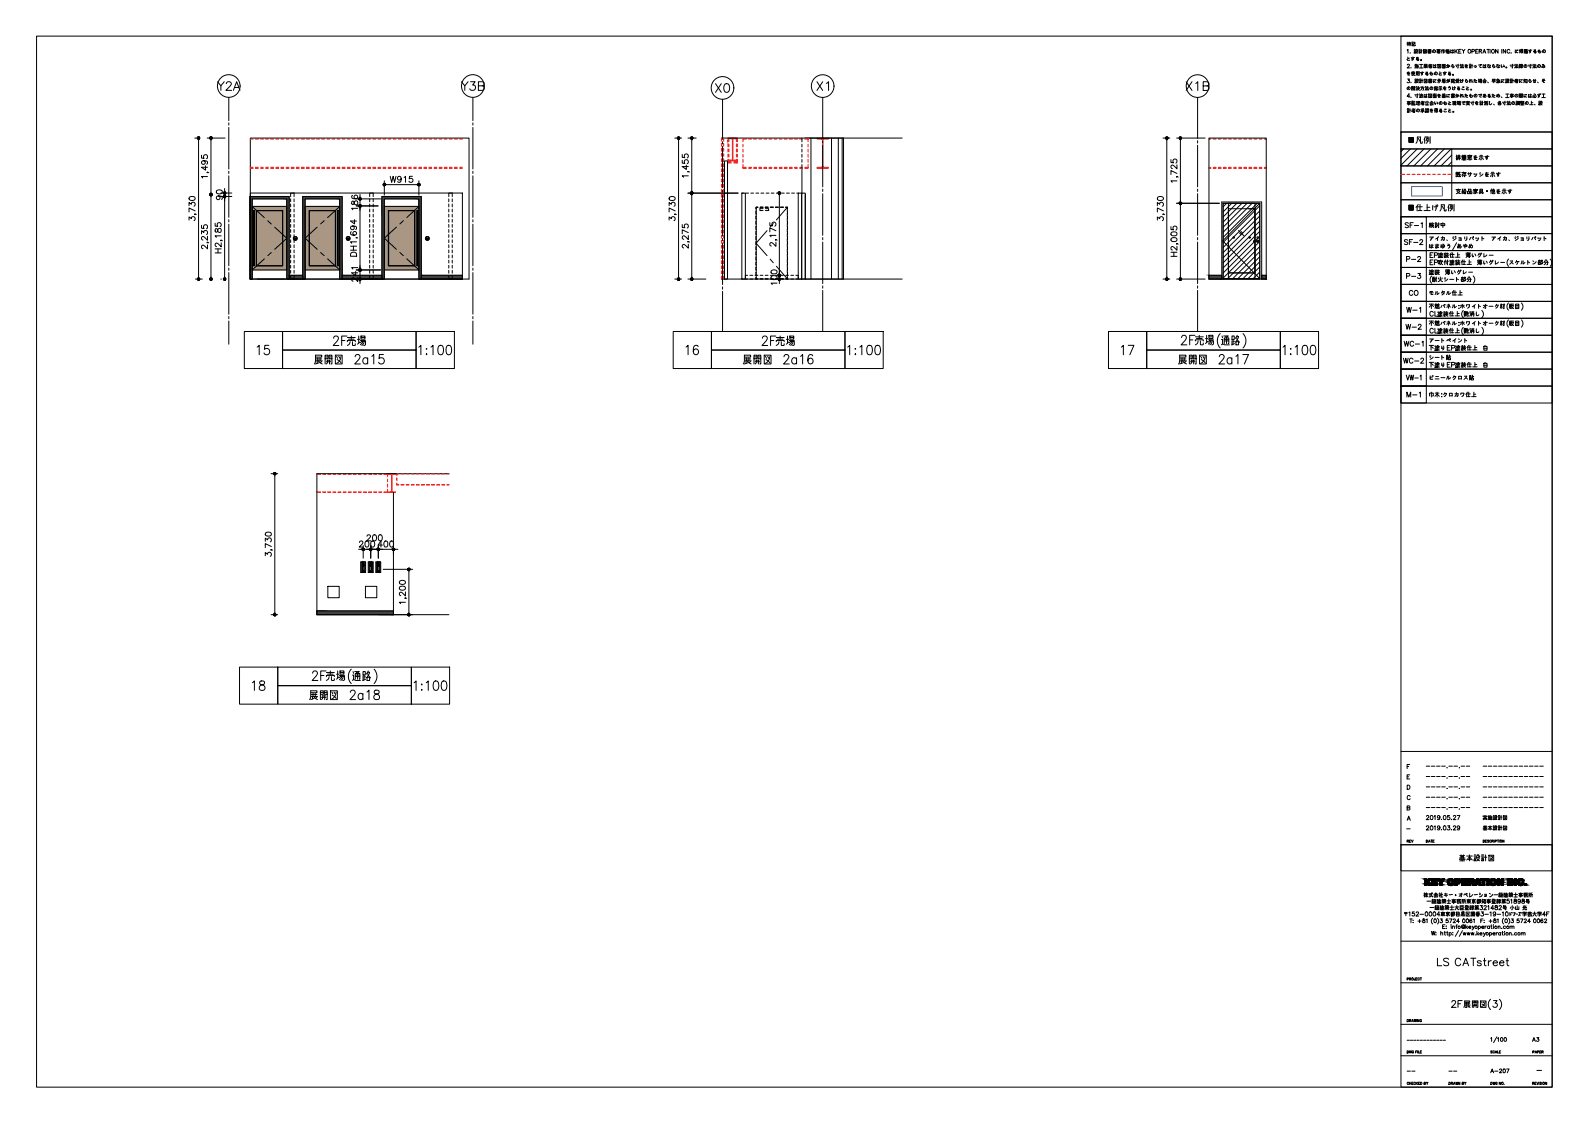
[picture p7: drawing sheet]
<svg xmlns="http://www.w3.org/2000/svg" width="420mm" height="297mm" viewBox="0 0 420 297" stroke-linecap="round" stroke-linejoin="round" font-family="sans-serif">
<defs><g id="words">
<g font-size="6.2">
<text x="87.1" y="92.8">2F売場</text>
<text x="200.7" y="92.8">2F売場</text>
</g>
<g font-size="5.7">
<text x="188.4" y="25.8">X0</text>
<text x="67" y="94.9">15</text>
<text x="110.1" y="94.9">1:100</text>
<text x="180.6" y="94.9">16</text>
<text x="223.3" y="94.9">1:100</text>
<text x="296" y="94.9">17</text>
<text x="338.7" y="94.9">1:100</text>
<text x="82.2" y="97.4">展開図 2a15</text>
<text x="195.8" y="97.4">展開図 2a16</text>
<text x="310.8" y="97.4">展開図 2a17</text>
<text x="66" y="183.8">18</text>
<text x="108.7" y="183.8">1:100</text>
<text x="81.1" y="186.3">展開図 2a18</text>
</g>
<g font-size="5.3">
<text x="56.8" y="25">Y2A</text>
<text x="121.4" y="25">Y3B</text>
<text x="215.2" y="25">X1</text>
<text x="312.9" y="25">X1B</text>
</g>
<g font-size="4.9">
<text x="371.8" y="39.2">凡例</text>
<text x="385.2" y="229">基本設計図</text>
</g>
<g font-size="4.4">
<text x="370.8" y="61.4">SF-1</text>
<text x="370.8" y="66">SF-2</text>
<text x="377.1" y="61.4">検討中</text>
<text x="371.1" y="70.6">P-2</text>
<text x="371.1" y="84">W-1</text>
<text x="371.8" y="79.4">CO</text>
<text x="370.8" y="92.8">WC-1</text>
<text x="370.4" y="97.4">WC-2</text>
<text x="371.5" y="106.2">M-1</text>
</g>
<g font-size="4">
<text x="371.1" y="74.8">P-3</text>
<text x="371.1" y="88.2">W-2</text>
<text x="371.1" y="101.6">VW-1</text>
<text x="391.6" y="220.8">基本設計図</text>
<text x="391.6" y="218">実施設計図</text>
<text x="404.6" y="276.6">A3</text>
</g>
<text font-size="3.5" x="376.4" y="209.9">----.--.--</text>
<g font-size="3.1">
<text x="376.4" y="207.1">----.--.--</text>
<text x="376.4" y="204.3">----.--.--</text>
<text x="376.4" y="215.2">----.--.--</text>
</g>
<g font-size="2.6">
<text x="391.6" y="203.9">------------</text>
<text x="391.6" y="209.2">------------</text>
<text x="391.6" y="206.7">------------</text>
<text x="391.6" y="212">------------</text>
<text x="371.1" y="220.5">-</text>
<text x="371.5" y="276.2">------------</text>
<text x="371.5" y="284.7">--</text>
<text x="382.4" y="284.7">--</text>
<text x="405.7" y="284.3">-</text>
</g>
</g></defs>
<g fill="#424242" stroke="#424242" stroke-width=".26">
<path d="M319.9 72.8l3.4 1v-1zM319.9 72.8l3.4 1h-3.4z"/>
<path d="M333.8 72.8l1.2 1v-1zM333.8 72.8l1.2 1h-1.2z"/>
<path d="M66.1 52l10.4 .6v-.6zM66.1 52l10.4 .6h-10.4z"/>
<path d="M75.9 52.6l.6 21.2v-21.2zM75.9 52.6l.6 21.2h-.6z"/>
<path d="M66.1 52.6l.6 21.2v-21.2zM66.1 52.6l.6 21.2h-.6z"/>
<path d="M80.1 52l10.4 .6v-.6zM80.1 52l10.4 .6h-10.4z"/>
<path d="M89.9 52.6l.6 21.2v-21.2zM89.9 52.6l.6 21.2h-.6z"/>
<path d="M80.1 52.6l.6 21.2v-21.2zM80.1 52.6l.6 21.2h-.6z"/>
<path d="M101 52l10.5 .6v-.6zM101 52l10.5 .6h-10.5z"/>
<path d="M110.8 52.6l.7 21.2v-21.2zM110.8 52.6l.7 21.2h-.7z"/>
<path d="M101 52.6l.7 21.2v-21.2zM101 52.6l.7 21.2h-.7z"/>
<path d="M76.5 72.8l3.6 1v-1zM76.5 72.8l3.6 1h-3.6z"/>
<path d="M90.5 72.8l10.5 1v-1zM90.5 72.8l10.5 1h-10.5z"/>
<path d="M111.5 72.8l10.8 1v-1zM111.5 72.8l10.8 1h-10.8z"/>
<path d="M83.8 161.6l20.3 1v-1zM83.8 161.6l20.3 1h-20.3z"/>
</g>
<g fill="none" stroke="#000" stroke-width=".26">
<path d="M323.6 53.8h9.7v20h-9.7zM324.5 53.8l-.9 .9M325.9 53.8l-2.3 2.3M327.2 53.8l-3.6 3.6M328.6 53.8l-5 4.9M329.9 53.8l-6.3 6.3M331.3 53.8l-7.7 7.6M332.6 53.8l-9 9M333.3 54.4l-9.7 9.7M333.3 55.8l-9.7 9.7M333.3 57.1l-9.7 9.7M333.3 58.5l-9.7 9.7"/>
<path d="M333.3 59.8l-9.7 9.7M77.8 63.2l-.1-.3h.8l-.1 .3M77.8 63.2h.1M77.9 63.2h.2M78.1 63.2h.1M78.1 63.2h.3M78.4 63.2h.1M91.7 62.9h.8l-.1 .3h-.6zM91.8 63.2h.1M92.4 63.2h.1M112.8 63.2h.1M112.8 63.2h.3"/>
<path d="M113 63.2h.3l.1-.3h-.7l.1 .3M113.1 63.2h.1M113.3 63.2h.1M333.3 61.2l-9.7 9.7M333.3 62.5l-9.7 9.7M333.3 63.9l-9.7 9.7M333.3 65.2l-8.5 8.6M333.3 66.6l-7.2 7.2M333.3 67.9l-5.9 5.9M333.3 69.2l-4.5 4.6M333.3 70.6l-3.2 3.2M333.3 72l-1.8 1.8"/>
<path d="M333.3 73.3l-.5 .5"/>
<circle cx="78.1" cy="63.1" r=".51"/>
<circle cx="92.1" cy="63.1" r=".51"/>
<circle cx="113.1" cy="63.1" r=".51"/>
</g>
<path d="M66.2 73.8h57.9M190.9 73.8h47.8M319.9 73.8h15.1M83.8 162.6h35" fill="none" stroke="#000" stroke-width=".26"/>
<g fill="none" stroke="#f50000" stroke-width=".26">
<path d="M66.2 36.8h.8M67.6 36.8h.7M68.9 36.8h.8M70.3 36.8h.7M71.6 36.8h.8M73 36.8h.7M74.3 36.8h.8M75.7 36.8h.7M77 36.8h.8M78.4 36.8h.7M79.7 36.8h.8M81.1 36.8h.7"/>
<path d="M82.4 36.8h.8M83.8 36.8h.7M85.1 36.8h.8M86.5 36.8h.7M87.8 36.8h.8M89.2 36.8h.7M90.5 36.8h.8M91.9 36.8h.7M93.2 36.8h.8M94.6 36.8h.7M95.9 36.8h.8M97.3 36.8h.7"/>
<path d="M98.6 36.8h.8M100 36.8h.7M101.3 36.8h.8M102.7 36.8h.7M104 36.8h.8M105.4 36.8h.8M106.7 36.8h.8M108.1 36.8h.7M109.4 36.8h.8M110.8 36.8h.7M112.1 36.8h.8M113.5 36.8h.7"/>
<path d="M114.9 36.8h.7M116.2 36.8h.7M117.5 36.8h.8M118.9 36.8h.7M120.2 36.8h.8M121.6 36.8h.7M190.9 36.5v.8M190.9 37.9v.8M190.9 39.3v.7M191.5 36.5v.8M191.5 37.9v.8M191.5 39.3v.7"/>
<path d="M192.6 36.5v1.1M192.6 38.1v.7M192.6 39.4v.8M192.8 37.5v-1h2v1M192.8 38.1v.7M192.8 39.4v.8M192.8 36.7h.9M193.6 36.7l.2 .1M193.8 36.8v5.4M193.9 36.8v5.4M194 36.7l-.1 .1M194 36.7h.8"/>
<path d="M194.8 38.1v.7M194.8 39.4v.8M195.1 36.5v1M195.1 38.1v.7M195.1 39.4v.8M196.6 36.8h.9M196.6 36.5v1M196.6 38.1v.8M196.6 39.5v.7M198.1 36.8h.7M199.4 36.8h.8M200.8 36.8h.7"/>
<path d="M202.1 36.8h.8M203.5 36.8h.7M204.8 36.8h.8M206.2 36.8h.7M207.5 36.8h.8M208.9 36.8h.7M210.2 36.8h.8M211.6 36.8h.7M212.9 36.8h.9M213.8 36.5v1M213.8 38.1v.8M213.8 39.5v.7"/>
<path d="M216.2 36.5h3v.3h-1.3l-.2 .2v3.5v3.6l.2 .1 1.3 .1v.2h-3v-.2h1.2l.2-.2v-3.6v-3.5l-.2-.2h-1.2zM319.9 36.8h.5M321 36.8h.7M322.3 36.8h.8M323.7 36.8h.7M325 36.8h.8M326.4 36.8h.7M327.7 36.8h.8M329.1 36.8h.7M330.4 36.8h.8M331.8 36.8h.7M333.1 36.8h.8"/>
<path d="M334.5 36.8h.5M66.2 44.5h.8M66.2 44.2h.8M67.6 44.5h.7M67.6 44.2h.7M68.9 44.5h.8M68.9 44.2h.8M70.3 44.5h.7M70.3 44.2h.7M71.6 44.5h.8M71.6 44.2h.8M73 44.5h.7"/>
<path d="M73 44.2h.7M74.3 44.5h.8M74.3 44.2h.8M75.7 44.5h.7M75.7 44.2h.7M77 44.5h.8M77 44.2h.8M78.4 44.5h.7M78.4 44.2h.7M79.7 44.5h.8M79.7 44.2h.8M81.1 44.5h.7"/>
<path d="M81.1 44.2h.7M82.4 44.5h.8M82.4 44.2h.8M83.8 44.5h.7M83.8 44.2h.7M85.1 44.5h.8M85.1 44.2h.8M86.5 44.5h.7M86.5 44.2h.7M87.8 44.5h.8M87.8 44.2h.8M89.2 44.5h.7"/>
<path d="M89.2 44.2h.7M90.5 44.5h.8M90.5 44.2h.8M91.9 44.5h.7M91.9 44.2h.7M93.2 44.5h.8M93.2 44.2h.8M94.6 44.5h.7M94.6 44.2h.7M95.9 44.5h.8M95.9 44.2h.8M97.3 44.5h.7"/>
<path d="M97.3 44.2h.7M98.6 44.5h.8M98.6 44.2h.8M100 44.5h.7M100 44.2h.7M101.3 44.5h.8M101.3 44.2h.8M102.7 44.5h.7M102.7 44.2h.7M104 44.5h.8M104 44.2h.8M105.4 44.5h.8"/>
<path d="M105.4 44.2h.8M106.7 44.5h.8M106.7 44.2h.8M108.1 44.5h.7M108.1 44.2h.7M109.4 44.5h.8M109.4 44.2h.8M110.8 44.5h.7M110.8 44.2h.7M112.1 44.5h.8M112.1 44.2h.8M113.5 44.5h.7"/>
<path d="M113.5 44.2h.7M114.9 44.5h.7M114.9 44.2h.7M116.2 44.5h.7M116.2 44.2h.7M117.5 44.5h.8M117.5 44.2h.8M118.9 44.5h.7M118.9 44.2h.7M120.2 44.5h.8M120.2 44.2h.8M121.6 44.5h.7"/>
<path d="M121.6 44.2h.7M190.9 40.6v.8M190.9 42v.7M190.9 43.3v.8M190.9 44.7v.7M190.9 46v.8M190.9 47.4v.7M190.9 48.7v.8M190.9 50.1v.7M190.9 51.4v.8M190.9 52.8v.7M190.9 54.1v.8"/>
<path d="M190.9 55.5v.7M190.9 56.8v.8M190.9 58.2v.7M190.9 59.5v.8M191.5 40.6v.8M191.5 42v.7M191.5 43.3v.8M191.5 44.7v.7M191.5 46v.8M191.5 47.4v.7M191.5 48.7v.8M191.5 50.1v.7"/>
<path d="M191.5 51.4v.8M191.5 52.8v.7M191.5 54.1v.8M191.5 55.5v.7M191.5 56.8v.8M191.5 58.2v.7M191.5 59.5v.8M192.6 42.1v1h.9M192.6 40.8v.7M192.8 40.8v.7M192.8 42.1v1M192.8 42.8h.7"/>
<path d="M192.8 42.5h2M193.8 42.2l-1 .2M193.9 42.2l.9 .2M194.1 42.8h.7M194.8 40.8v.7M194.8 42.1v1M195.1 42.1v1h-1M195.1 40.8v.7M196.6 43.5v1h.9M196.6 44.3h.9M196.6 40.8v.8M196.6 42.2v.7"/>
<path d="M198.1 44.5h.7M198.1 44.3h.7M199.4 44.5h.8M199.4 44.3h.8M200.8 44.5h.7M200.8 44.3h.7M202.1 44.5h.8M202.1 44.3h.8M203.5 44.5h.7M203.5 44.3h.7M204.8 44.5h.8M204.8 44.3h.8"/>
<path d="M206.2 44.5h.7M206.2 44.3h.7M207.5 44.5h.8M207.5 44.3h.8M208.9 44.5h.7M208.9 44.3h.7M210.2 44.5h.8M210.2 44.3h.8M211.6 44.5h.7M211.6 44.3h.7M212.9 44.3h.9M213.8 43.5v1h-.9"/>
<path d="M213.8 40.8v.8M213.8 42.2v.7M319.9 44.5h.5M319.9 44.3h.5M321 44.5h.7M321 44.3h.7M322.3 44.5h.8M322.3 44.3h.8M323.7 44.5h.7M323.7 44.3h.7M325 44.5h.8M325 44.3h.8"/>
<path d="M326.4 44.5h.7M326.4 44.3h.7M327.7 44.5h.8M327.7 44.3h.8M329.1 44.5h.7M329.1 44.3h.7M330.4 44.5h.8M330.4 44.3h.8M331.8 44.5h.7M331.8 44.3h.7M333.1 44.5h.8M333.1 44.3h.8"/>
<path d="M334.5 44.5h.5M334.5 44.3h.5M370.7 46.1h1M372.3 46.1h.7M373.6 46.1h.8M375 46.1h.7M376.3 46.1h.8M377.7 46.1h.7M379 46.1h.8M380.4 46.1h.7M381.7 46.1h.8M383.1 46.1h1"/>
<path d="M190.9 60.9v.7M190.9 62.2v.8M190.9 63.6v.7M190.9 64.9v.8M190.9 66.3v.7M190.9 67.6v.8M190.9 69v.7M190.9 70.3v.8M190.9 71.7v.7M190.9 73v.8M191.5 60.9v.7M191.5 62.2v.8"/>
<path d="M191.5 63.6v.7M191.5 64.9v.8M191.5 66.3v.7M191.5 67.6v.8M191.5 69v.7M191.5 70.3v.8M191.5 71.7v.7M191.5 73v.8M83.8 130.2h1M83.8 130.1h1M83.8 125.4h1M85.4 130.2h.7"/>
<path d="M85.4 130.1h.7M85.4 125.4h.7M86.7 130.2h.8M86.7 130.1h.8M86.7 125.4h.8M88.1 130.2h.7M88.1 130.1h.7M88.1 125.4h.7M89.5 130.2h.7M89.5 130.1h.7M89.5 125.4h.7M90.8 130.2h.7"/>
<path d="M90.8 130.1h.7M90.8 125.4h.7M92.1 130.2h.8M92.1 130.1h.8M92.1 125.4h.8M93.5 130.2h.8M93.5 130.1h.8M93.5 125.4h.8M94.8 130.2h.8M94.8 130.1h.8M94.8 125.4h.8M96.2 130.2h.7"/>
<path d="M96.2 130.1h.7M96.2 125.4h.7M97.5 130.2h.8M97.5 130.1h.8M97.5 125.4h.8M98.9 130.2h.8M98.9 130.1h.8M98.9 125.4h.8M100.2 130.2h.8M100.2 130.1h.8M100.2 125.4h.8M101.6 130.1h1"/>
<path d="M101.6 125.4h1M102.6 129.4v.8h-1M102.6 125.3v.8M102.6 126.7v.8M102.6 128.1v.7M103.7 130l.1 .1M103.7 125.6v4.4M103.8 125.4l-.1 .2M103.8 125.4h.8v-.1h-1.9v.1l.9 .2v4.4l-.9 .2h1.9l-.8-.1M105 125.3v.5M105 126.4v.8M105 127.8v.5h.5"/>
<path d="M105 128.2h.5M105 125.4h.5M106.1 128.3h.8M106.1 128.2h.8M106.1 125.4h.8M107.5 128.3h.7M107.5 128.2h.7M107.5 125.4h.7M108.8 128.3h.8M108.8 128.2h.8M108.8 125.4h.8M110.2 128.3h.7"/>
<path d="M110.2 128.2h.7M110.2 125.4h.7M111.5 128.3h.8M111.5 128.2h.8M111.5 125.4h.8M112.9 128.3h.7M112.9 128.2h.7M112.9 125.4h.7M114.2 128.3h.8M114.2 128.2h.8M114.2 125.4h.8M115.6 128.3h.7"/>
<path d="M115.6 128.2h.7M115.6 125.4h.7M116.9 128.3h.8M116.9 128.2h.8M116.9 125.4h.8M118.3 128.3h.5M118.3 128.2h.5M118.3 125.4h.5"/>
</g>
<g fill="none" stroke="#000" stroke-width=".26">
<path d="M51.5 36.5h1.3M52.5 37.1v36.1M54.8 36.5h4.7M55.8 37.1v13.8M178.5 36.5h1.8M179.5 37.1v36.1M182 36.5h2.2M183 37.1v13.4M307.7 36.5h1.8M308.7 37.1v36.1M311.3 36.5h7.6M312.3 37.1v16.1"/>
<path d="M50 58.2v-.8l.6 .4a.54 .54 0 0 1 .9-.4 .54 .54 0 0 1-.2 1M50 54.4v-.8l.6 .4a.54 .54 0 0 1 .9-.4 .54 .54 0 0 1-.2 1M50.1 52.2l.6-.2a.7 .7 0 0 1 .9 .4 .83 .83 0 0 1-.8 .6 .83 .83 0 0 1-.8-.6zM51.5 56.6v.2v-.2l.4 .2M51.6 55.8l-1.6-.8v1.1M53.3 59.6v.8h.7a.57 .57 0 0 1 0-.8 .57 .57 0 0 1 .8 .1 .57 .57 0 0 1-.2 .8M53.3 41v.8l.7 .1a.57 .57 0 0 1 0-.9 .57 .57 0 0 1 .8 .1 .57 .57 0 0 1-.2 .9M53.8 42.5a.49 .49 0 0 1 .4 .7 .49 .49 0 0 1-.7 .2 .49 .49 0 0 1 .1-.8l.2-.1a.73 .73 0 0 1 1.1 .6l-.2 .3M54.4 43.9v1.1l-1.1-.8h1.6M54.8 45.6v.1v-.1l.4 .1M54.9 46.7h-1.6l.3 .4M55.8 52.1v21.1"/>
<path d="M56.9 59v.8l.7 .1a.56 .56 0 0 1 0-.9 .56 .56 0 0 1 .8 .1 .56 .56 0 0 1-.2 .9M57.3 50.4a.8 .8 0 0 1 1-.3 .8 .8 0 0 1 .5 1 .8 .8 0 0 1-1 .3 .8 .8 0 0 1-.5-1zM57.8 51.8a.5 .5 0 0 1 .4 .7 .5 .5 0 0 1-.8 .2 .5 .5 0 0 1 .1-.8l.3-.1a.73 .73 0 0 1 1 .6l-.2 .3M58.4 52h2.9M58.4 51.1h2.9M59.4 49.9v.6M59.4 51.1v.9M59.4 52.6v20.6M93.1 53.3v.7h.5a.66 .66 0 0 1 .2-.7 .66 .66 0 0 1 .8 0l.1 .5-.4 .4-.5-.2-.2-.7zM93.3 51.7h-.2a.79 .79 0 0 0 .6 1 .79 .79 0 0 0 1-.6 .5 .5 0 0 0-.5-.5 .5 .5 0 0 0-.5 .4 .5 .5 0 0 0 .4 .6M93.3 59.8a.49 .49 0 0 1 .4 .7 .49 .49 0 0 1-.8 .1 .49 .49 0 0 1 .1-.8h.3a.73 .73 0 0 1 1 .6l-.2 .3M93.8 58.1v1.1l-1-.7h1.5"/>
<path d="M94.3 52.6h6.4M94.3 54.5h5.7M94.7 55.1h-1.7l.3 .4M95.3 51.4v.6M95.3 52.6v1.9M95.3 55.1v15.7M101.7 47.8v3.8M102.3 48.8h7.9M103.3 46.6l.3 1.6 .4-1.6 .4 1.6 .4-1.6M106.2 47.2a.5 .5 0 0 1-.7 .4 .5 .5 0 0 1-.2-.8 .5 .5 0 0 1 .8 .1l.1 .3a.75 .75 0 0 1-.7 1l-.3-.2M106.9 46.9l.4-.3v1.6M109.1 46.6h-.7l-.1 .7a.57 .57 0 0 1 .8 0 .57 .57 0 0 1-.1 .8 .57 .57 0 0 1-.8-.2"/>
<path d="M110.8 47.8v3.8M177 58.2v-.8l.6 .4a.53 .53 0 0 1 .9-.4 .53 .53 0 0 1-.2 1M177 54.4v-.8l.6 .4a.53 .53 0 0 1 .9-.4 .53 .53 0 0 1-.2 1M177.1 52.2a.8 .8 0 0 1 1-.3 .8 .8 0 0 1 .5 .9l-.7 .2a.7 .7 0 0 1-.9-.4zM178.6 56.6v.2v-.2l.3 .2M178.6 55.8l-1.6-.8v1.1M180.5 59.4v.8h.7a.56 .56 0 0 1 0-.8 .56 .56 0 0 1 .8 .1 .56 .56 0 0 1-.2 .8M180.5 42.4v.7l.7 .1a.56 .56 0 0 1 0-.8 .56 .56 0 0 1 .8 .1 .56 .56 0 0 1-.2 .8M180.5 40.9v.7l.7 .1a.56 .56 0 0 1 0-.8 .56 .56 0 0 1 .8 0 .56 .56 0 0 1-.2 .9M181.6 43.7v1.1l-1.1-.7h1.6M182 51.1h13.3M182 45.4v.1v-.1l.4 .1"/>
<path d="M182.1 46.5h-1.6l.3 .4M183 51.7v21.5M203.7 58.9v.8h.7a.57 .57 0 0 1 0-.8 .57 .57 0 0 1 .8 .1 .57 .57 0 0 1-.2 .8M206.2 51.7v20.5M306.2 58.2v-.8l.6 .4a.53 .53 0 0 1 .9-.4 .53 .53 0 0 1-.2 1M306.2 54.4v-.8l.6 .4a.53 .53 0 0 1 .9-.4 .53 .53 0 0 1-.2 1M306.3 52.2a.79 .79 0 0 1 1-.3 .79 .79 0 0 1 .4 .9l-.6 .2a.7 .7 0 0 1-.9-.4zM307.7 56.6v.2v-.2l.4 .2M307.8 55.8l-1.6-.8v1.1M309.8 60v.7l.7 .1a.57 .57 0 0 1 0-.9 .57 .57 0 0 1 .8 .1 .57 .57 0 0 1-.2 .9M309.8 42.2v.8l.7 .1a.57 .57 0 0 1 0-.9 .57 .57 0 0 1 .8 .1 .57 .57 0 0 1-.2 .8M311.3 53.8h11.3"/>
<path d="M311.3 46.7v.2v-.2l.4 .2M311.4 47.8h-1.6l.3 .4M311.4 45.9l-1.6-.8v1.1M311.4 43.6v1l-.8-.7-.5-.2-.2 .1-.1 .5 .4 .3M312.3 54.4v18.8M51.7 73.8h1.8M53.3 61.9v-.9l.6 .5a.53 .53 0 0 1 .5-.5 .53 .53 0 0 1 .6 .4 .53 .53 0 0 1-.4 .6M54.8 64.1v.1v-.1l.4 .1M54.9 64.8v1l-.8-.7-.5-.3-.2 .2-.1 .5 .4 .3M54.9 62.5v1l-.8-.7-.5-.2-.2 .1-.1 .5 .4 .3M56.9 66.9h1.6M56.9 65.8h1.6"/>
<path d="M57 60.6l-.1 .5 .4 .3 .7-1a.52 .52 0 0 1 .5 .6 .52 .52 0 0 1-.7 .4l-.3-.8zM57.7 65.8v1.1M58.4 73.8h.2M58.4 63.5v.2v-.2l.4 .2M58.5 64.2v1.1l-1.1-1-.5 .3 .1 .5 .3 .1M58.5 62.4h-1.6l.3 .4M92.8 66.2h1.5M92.8 65.1h1.5M93 66.9l.3-.2 .8 .2 .2 .3v.6h-1.5zM93 61.3l-.2 .1a.79 .79 0 0 0 .6 .9 .79 .79 0 0 0 .9-.5 .5 .5 0 0 0-.4-.6 .5 .5 0 0 0-.5 .5 .5 .5 0 0 0 .4 .5M93.5 65.1v1.1M94.1 71.8v1.1l-1.1-.7h1.7"/>
<path d="M94.3 73.8h5.7M94.3 71.4h6.4M94.3 62.8v.2v-.2l.4 .2M94.3 64h-1.5l.2 .4M94.7 73.4v1.1l-.8-.8-.6-.2-.3 .3v.3l.4 .3M94.7 70.8h-1.7l.3 .4M95.3 71.4v2.4M95.3 74.4v.6M178.5 73.8h1.8M182 73.8h4.8M182 63.9v.2v-.2l.4 .2M182.1 64.6v1l-1.1-.9-.5 .3 .1 .4 .3 .2"/>
<path d="M182.1 62.3v1.1l-1.1-1-.5 .3 .1 .4 .3 .2M182.1 61.5l-1.6-.7v1M204.1 73.1a.8 .8 0 0 1 1-.3 .8 .8 0 0 1 .4 1l-.6 .2a.7 .7 0 0 1-.9-.5zM204.1 71.6a.8 .8 0 0 1 1-.3 .8 .8 0 0 1 .4 .9l-.6 .2a.7 .7 0 0 1-.9-.4zM205.2 63.4v.1v-.1l.4 .1M205.3 64.1v1.1l-1.1-1-.5 .3 .1 .4 .3 .2M205.3 62.3h-1.6l.3 .3M205.3 61l-1.6-.7v1M205.6 74.9h-1.6l.3 .4M206.2 72.8v1M206.2 74.4v.6M207 73.8h.2"/>
<path d="M307.7 73.8h1.8M309.8 67.8h1.6M309.8 66.7h1.6M309.9 63.1l.6-.2a.7 .7 0 0 1 .9 .4 .82 .82 0 0 1-.8 .6 .82 .82 0 0 1-.8-.6zM309.9 61.6l.6-.3a.7 .7 0 0 1 .9 .5 .82 .82 0 0 1-.8 .6 .82 .82 0 0 1-.8-.6zM310.6 66.7v1.1M311.3 73.8h7.6M311.3 64.4v.2v-.2l.4 .2M311.4 65.1v1.1l-.8-.8-.5-.2-.2 .2-.1 .4 .4 .3M71.7 125.3h1.8M72.7 125.9v36.1M70.2 147v-.8l.6 .4a.53 .53 0 0 1 .8-.4 .53 .53 0 0 1-.1 .9"/>
<path d="M70.2 143.2v-.8l.6 .4a.53 .53 0 0 1 .8-.4 .53 .53 0 0 1-.1 .9M70.3 141l.6-.3a.69 .69 0 0 1 .9 .7 .88 .88 0 0 1-.9 .4 .88 .88 0 0 1-.7-.6zM71.7 145.4v.1v-.1l.4 .1M71.8 144.6l-1.6-.8v1.1M94.9 145.3h.6M95.1 143.5l.2-.3 .4-.1 .3 .5-1 1.1h1.1M96.1 145.3h8M96.1 144.3v3.3M96.8 143.2a.79 .79 0 0 1 .9 .6 .79 .79 0 0 1-.5 .9h-.2a1.06 1.06 0 0 1-.2-1.5zM97.1 141.8l.3-.3h.5l.1 .3-.2 .5-.8 .8h1.1M98.1 144.3v3.3M98.3 143.2a.79 .79 0 0 1 .9 .6 .79 .79 0 0 1-.5 .9h-.2a1.06 1.06 0 0 1-.2-1.5z"/>
<path d="M98.8 141.5a.79 .79 0 0 1 .9 .6 .79 .79 0 0 1-.5 1h-.2a1.01 1.01 0 0 1-.2-1.6zM100.1 144.3v3.3M100.3 141.5a.79 .79 0 0 1 1 .6 .79 .79 0 0 1-.6 1h-.2a1.01 1.01 0 0 1-.2-1.6zM101.2 144.2h-1.2l.8-1.1v1.6M101.4 150.6h7.8M101.8 143.2l.2-.1a.84 .84 0 0 1 .6 .8 .84 .84 0 0 1-.6 .8l-.2-.1-.2-.6zM103.3 143.2l.2-.1a.84 .84 0 0 1 .6 .8 .84 .84 0 0 1-.6 .8l-.2-.1-.2-.6zM104.1 144.3v2.4M104.7 145.3h.6M105.7 155.3a.79 .79 0 0 1 1-.3 .79 .79 0 0 1 .5 .9 .79 .79 0 0 1-1 .3 .79 .79 0 0 1-.5-.9zM105.7 153.7a.79 .79 0 0 1 1-.3 .79 .79 0 0 1 .5 1 .79 .79 0 0 1-1 .3 .79 .79 0 0 1-.5-1zM107.2 158.2v.1v-.1l.4 .1"/>
<path d="M107.3 159.3h-1.6l.3 .4M107.3 156.6v1l-1.2-1-.4 .3v.5l.3 .2M108.2 151.2v10.8M71.7 162.6h1.8M100.2 162.6h9"/>
</g>
<!-- layer: 0 -->
<g fill="#000" stroke="#000" stroke-width=".26">
<path d="M52.2 36.5l.1 .2 .2-.2zM52.3 36.7l.2-.2-.1 .3zM52.5 36.5l-.1 .3h.1z"/>
<path d="M52.4 36.2l.1 .3v-.3zM52.4 36.2l.1 .3-.2-.1zM52.3 36.4l-.1 .1h.3z"/>
<path d="M52.5 36.5v.3h.2zM52.5 36.5l.3 .2-.1 .1zM52.5 36.5l.3 .2v-.2z"/>
<path d="M52.5 36.5h.3v-.1zM52.7 36.2l.1 .2-.3 .1zM52.5 36.2v.3l.2-.3z"/>
<path d="M55.5 36.5l.1 .2 .2-.2zM55.6 36.7l.2-.2-.1 .3zM55.8 36.5l-.1 .3h.1z"/>
<path d="M55.7 36.2l.1 .3v-.3zM55.7 36.2l.1 .3-.2-.1zM55.6 36.4l-.1 .1h.3z"/>
<path d="M55.8 36.5v.3h.2zM55.8 36.5l.3 .2-.1 .1zM55.8 36.5l.3 .2v-.2z"/>
<path d="M55.8 36.5h.3v-.1zM56 36.2l.1 .2-.3 .1zM55.8 36.2v.3l.2-.3z"/>
<path d="M179.2 36.5l.1 .2 .2-.2zM179.3 36.7l.2-.2-.1 .3zM179.5 36.5l-.1 .3h.1z"/>
<path d="M179.4 36.3l.1 .2v-.3zM179.3 36.4l.1-.1 .1 .2zM179.3 36.4l-.1 .1h.3z"/>
<path d="M179.5 36.5v.3h.2zM179.5 36.5l.3 .2-.1 .1zM179.5 36.5l.3 .2v-.2z"/>
<path d="M179.5 36.5h.3v-.1zM179.7 36.3l.1 .1-.3 .1zM179.5 36.2v.3l.2-.2z"/>
<path d="M182.7 36.5l.1 .2 .2-.2zM182.8 36.7l.2-.2-.1 .3zM183 36.5l-.1 .3h.1z"/>
<path d="M182.9 36.3l.1 .2v-.3zM182.8 36.4l.1-.1 .1 .2zM182.8 36.4l-.1 .1h.3z"/>
<path d="M183 36.5v.3h.2zM183 36.5l.3 .2-.1 .1zM183 36.5l.3 .2v-.2z"/>
<path d="M183 36.5h.3v-.1zM183.2 36.3l.1 .1-.3 .1zM183 36.2v.3l.2-.2z"/>
<path d="M308.4 36.5l.1 .2 .2-.2zM308.5 36.7l.2-.2-.1 .3zM308.7 36.5l-.1 .3h.1z"/>
<path d="M308.6 36.3l.1 .2v-.3zM308.6 36.3l.1 .2-.2-.1zM308.5 36.4l-.1 .1h.3z"/>
<path d="M308.7 36.5v.3h.2zM308.7 36.5l.3 .2-.1 .1zM308.7 36.5l.3 .2v-.2z"/>
<path d="M308.7 36.5h.3v-.1zM308.9 36.3l.1 .1-.3 .1zM308.7 36.2v.3l.2-.2z"/>
<path d="M312 36.5l.1 .2 .2-.2zM312.1 36.7l.2-.2-.1 .3zM312.3 36.5l-.1 .3h.1z"/>
<path d="M312.2 36.3l.1 .2v-.3zM312.1 36.4l.1-.1 .1 .2zM312.1 36.4l-.1 .1h.3z"/>
<path d="M312.3 36.5v.3h.2zM312.3 36.5l.3 .2-.1 .1zM312.3 36.5l.3 .2v-.2z"/>
<path d="M312.3 36.5h.3v-.1zM312.5 36.3l.1 .1-.3 .1zM312.3 36.2v.3l.2-.2z"/>
<path d="M55.5 51.5l.1 .1 .2-.1zM55.6 51.6l.2-.1-.1 .2zM55.8 51.5l-.1 .2 .1 .1z"/>
<path d="M55.5 51.5l.1 .1 .2-.1zM55.6 51.6l.2-.1-.1 .2zM55.8 51.5l-.1 .2 .1 .1z"/>
<path d="M55.7 51.2l.1 .3v-.3zM55.7 51.2l.1 .3-.2-.2zM55.6 51.3l-.1 .2h.3z"/>
<path d="M55.8 51.5v.3l.2-.1zM55.8 51.5l.3 .1-.1 .1zM55.8 51.5l.3 .1v-.1z"/>
<path d="M55.8 51.5v.3l.2-.1zM55.8 51.5l.3 .1-.1 .1zM55.8 51.5l.3 .1v-.1z"/>
<path d="M55.7 51.2l.1 .3v-.3zM55.7 51.2l.1 .3-.2-.2zM55.6 51.3l-.1 .2h.3z"/>
<path d="M55.8 51.5h.3v-.2zM56 51.2l.1 .1-.3 .2zM55.8 51.2v.3l.2-.3z"/>
<path d="M55.8 51.5h.3v-.2zM56 51.2l.1 .1-.3 .2zM55.8 51.2v.3l.2-.3z"/>
<path d="M59.1 52l.1 .1 .2-.1zM59.2 52.1l.2-.1-.1 .2zM59.4 52l-.1 .2 .1 .1z"/>
<path d="M59.1 52l.1 .1 .2-.1zM59.2 52.1l.2-.1-.1 .2zM59.4 52l-.1 .2 .1 .1z"/>
<path d="M59.1 51.1l.1 .1 .2-.1zM59.2 51.2l.2-.1-.1 .2zM59.4 51.1l-.1 .2 .1 .1z"/>
<path d="M59.3 51.7l.1 .3v-.3zM59.2 51.8l.1-.1 .1 .3zM59.2 51.8l-.1 .2h.3z"/>
<path d="M59.4 52v.3l.2-.1zM59.4 52l.3 .1-.1 .1zM59.4 52l.3 .1v-.1z"/>
<path d="M59.3 51.7l.1 .3v-.3zM59.2 51.8l.1-.1 .1 .3zM59.2 51.8l-.1 .2h.3z"/>
<path d="M59.4 52v.3l.2-.1zM59.4 52l.3 .1-.1 .1zM59.4 52l.3 .1v-.1z"/>
<path d="M59.4 51.1v.3l.2-.1zM59.4 51.1l.3 .1-.1 .1zM59.4 51.1l.3 .1v-.1z"/>
<path d="M59.3 50.8l.1 .3v-.3zM59.2 50.9l.1-.1 .1 .3zM59.2 50.9l-.1 .2h.3z"/>
<path d="M59.4 52h.3v-.2zM59.6 51.7l.1 .1-.3 .2zM59.4 51.7v.3l.2-.3z"/>
<path d="M59.4 52h.3v-.2zM59.6 51.7l.1 .1-.3 .2zM59.4 51.7v.3l.2-.3z"/>
<path d="M59.4 51.1h.3v-.2zM59.6 50.8l.1 .1-.3 .2zM59.4 50.8v.3l.2-.3z"/>
<path d="M95 52.6v.2l.3-.2zM95 52.8l.3-.2-.2 .3zM95.3 52.6l-.2 .3h.2z"/>
<path d="M95 54.5v.1l.3-.1zM95 54.6l.3-.1-.2 .2zM95.3 54.5l-.2 .2 .2 .1z"/>
<path d="M95 54.5v.1l.3-.1zM95 54.6l.3-.1-.2 .2zM95.3 54.5l-.2 .2 .2 .1z"/>
<path d="M95.3 52.6v.3h.1zM95.3 52.6l.2 .2-.1 .1zM95.3 52.6l.2 .2v-.2z"/>
<path d="M95.1 52.4l.2 .2v-.3zM95.1 52.4l.2 .2-.3-.1zM95 52.5v.1h.3z"/>
<path d="M95.1 54.2l.2 .3v-.3zM95.1 54.2l.2 .3-.3-.2zM95 54.3v.2h.3z"/>
<path d="M95.3 54.5v.3l.1-.1zM95.3 54.5l.2 .1-.1 .1zM95.3 54.5l.2 .1v-.1z"/>
<path d="M95.1 54.2l.2 .3v-.3zM95.1 54.2l.2 .3-.3-.2zM95 54.3v.2h.3z"/>
<path d="M95.3 54.5v.3l.1-.1zM95.3 54.5l.2 .1-.1 .1zM95.3 54.5l.2 .1v-.1z"/>
<path d="M95.3 52.6h.2v-.1zM95.4 52.4l.1 .1-.2 .1zM95.3 52.3v.3l.1-.2z"/>
<path d="M95.3 54.5h.2v-.2zM95.4 54.2l.1 .1-.2 .2zM95.3 54.2v.3l.1-.3z"/>
<path d="M95.3 54.5h.2v-.2zM95.4 54.2l.1 .1-.2 .2zM95.3 54.2v.3l.1-.3z"/>
<path d="M101.4 48.8v.2l.3-.2zM101.4 49l.3-.2-.2 .3zM101.7 48.8l-.2 .3h.2z"/>
<path d="M101.7 48.8v.3h.1zM101.7 48.8l.2 .2-.1 .1zM101.7 48.8l.2 .2 .1-.2z"/>
<path d="M101.5 48.6l.2 .2v-.3zM101.5 48.6l.2 .2-.3-.1zM101.4 48.7v.1h.3z"/>
<path d="M101.7 48.8h.3l-.1-.1zM101.8 48.6l.1 .1-.2 .1zM101.7 48.5v.3l.1-.2z"/>
<path d="M110.5 48.8l.1 .2 .2-.2zM110.6 49l.2-.2-.1 .3zM110.8 48.8l-.1 .3h.1z"/>
<path d="M110.7 48.6l.1 .2v-.3zM110.7 48.6l.1 .2-.2-.1zM110.6 48.7l-.1 .1h.3z"/>
<path d="M110.8 48.8v.3h.2zM110.8 48.8l.3 .2-.1 .1zM110.8 48.8l.3 .2v-.2z"/>
<path d="M110.8 48.8h.3v-.1zM111 48.6l.1 .1-.3 .1zM110.8 48.5v.3l.2-.2z"/>
<path d="M182.7 51.1l.1 .1 .2-.1zM182.8 51.2l.2-.1-.1 .2zM183 51.1l-.1 .2 .1 .1z"/>
<path d="M182.7 51.1l.1 .1 .2-.1zM182.8 51.2l.2-.1-.1 .2zM183 51.1l-.1 .2 .1 .1z"/>
<path d="M182.9 50.8l.1 .3v-.3zM182.8 50.9l.1-.1 .1 .3zM182.8 50.9l-.1 .2h.3z"/>
<path d="M183 51.1v.3l.2-.1zM183 51.1l.3 .1-.1 .1zM183 51.1l.3 .1v-.1z"/>
<path d="M183 51.1v.3l.2-.1zM183 51.1l.3 .1-.1 .1zM183 51.1l.3 .1v-.1z"/>
<path d="M182.9 50.8l.1 .3v-.3zM182.8 50.9l.1-.1 .1 .3zM182.8 50.9l-.1 .2h.3z"/>
<path d="M183 51.1h.3v-.2zM183.2 50.8l.1 .1-.3 .2zM183 50.8v.3l.2-.3z"/>
<path d="M183 51.1h.3v-.2zM183.2 50.8l.1 .1-.3 .2zM183 50.8v.3l.2-.3z"/>
<path d="M205.9 51.1v.1l.3-.1zM205.9 51.2l.3-.1-.1 .2zM206.2 51.1l-.1 .2 .1 .1z"/>
<path d="M206.1 50.8l.1 .3v-.3zM205.9 50.9l.2-.1 .1 .3zM205.9 50.9v.2h.3z"/>
<path d="M206.2 51.1v.3l.2-.1zM206.2 51.1l.3 .1-.1 .1zM206.2 51.1l.3 .1v-.1z"/>
<path d="M206.2 51.1h.3v-.2zM206.4 50.8l.1 .1-.3 .2zM206.2 50.8v.3l.2-.3z"/>
<path d="M312 53.8l.1 .1 .2-.1zM312.1 53.9l.2-.1-.1 .2zM312.3 53.8l-.1 .2 .1 .1z"/>
<path d="M312 53.8l.1 .1 .2-.1zM312.1 53.9l.2-.1-.1 .2zM312.3 53.8l-.1 .2 .1 .1z"/>
<path d="M312.2 53.5l.1 .3v-.3zM312.1 53.6l.1-.1 .1 .3zM312.1 53.6l-.1 .2h.3z"/>
<path d="M312.3 53.8v.3l.2-.1zM312.3 53.8l.3 .1-.1 .1zM312.3 53.8l.3 .1v-.1z"/>
<path d="M312.3 53.8v.3l.2-.1zM312.3 53.8l.3 .1-.1 .1zM312.3 53.8l.3 .1v-.1z"/>
<path d="M312.2 53.5l.1 .3v-.3zM312.1 53.6l.1-.1 .1 .3zM312.1 53.6l-.1 .2h.3z"/>
<path d="M312.3 53.8h.3v-.2zM312.5 53.5l.1 .1-.3 .2zM312.3 53.5v.3l.2-.3z"/>
<path d="M312.3 53.8h.3v-.2zM312.5 53.5l.1 .1-.3 .2zM312.3 53.5v.3l.2-.3z"/>
<path d="M52.2 73.8l.1 .2 .2-.2zM52.3 74l.2-.2-.1 .3zM52.5 73.8l-.1 .3h.1z"/>
<path d="M52.5 73.8v.3h.2zM52.5 73.8l.3 .2-.1 .1zM52.5 73.8l.3 .2v-.2z"/>
<path d="M52.4 73.6l.1 .2v-.3zM52.4 73.6l.1 .2-.2-.1zM52.3 73.7l-.1 .1h.3z"/>
<path d="M52.5 73.8h.3v-.1zM52.7 73.6l.1 .1-.3 .1zM52.5 73.5v.3l.2-.2z"/>
<path d="M55.5 73.8l.1 .2 .2-.2zM55.6 74l.2-.2-.1 .3zM55.8 73.8l-.1 .3h.1z"/>
<path d="M55.8 73.8v.3h.2zM55.8 73.8l.3 .2-.1 .1zM55.8 73.8l.3 .2v-.2z"/>
<path d="M55.7 73.6l.1 .2v-.3zM55.7 73.6l.1 .2-.2-.1zM55.6 73.7l-.1 .1h.3z"/>
<path d="M55.8 73.8h.3v-.1zM56 73.6l.1 .1-.3 .1zM55.8 73.5v.3l.2-.2z"/>
<path d="M59.1 73.8l.1 .2 .2-.2zM59.2 74l.2-.2-.1 .3zM59.4 73.8l-.1 .3h.1z"/>
<path d="M59.4 73.8v.3h.2zM59.4 73.8l.3 .2-.1 .1zM59.4 73.8l.3 .2v-.2z"/>
<path d="M59.3 73.6l.1 .2v-.3zM59.2 73.7l.1-.1 .1 .2zM59.2 73.7l-.1 .1h.3z"/>
<path d="M59.4 73.8h.3v-.1zM59.6 73.6l.1 .1-.3 .1zM59.4 73.5v.3l.2-.2z"/>
<path d="M95 71.4v.2l.3-.2zM95 71.6l.3-.2-.2 .3zM95.3 71.4l-.2 .3h.2z"/>
<path d="M95 71.4v.2l.3-.2zM95 71.6l.3-.2-.2 .3zM95.3 71.4l-.2 .3h.2z"/>
<path d="M95 73.8v.2l.3-.2zM95 74l.3-.2-.2 .3zM95.3 73.8l-.2 .3h.2z"/>
<path d="M95.3 71.4v.3h.1zM95.3 71.4l.2 .2-.1 .1zM95.3 71.4l.2 .2v-.2z"/>
<path d="M95.1 71.1l.2 .3v-.3zM95.1 71.1l.2 .3-.3-.1zM95 71.3v.1h.3z"/>
<path d="M95.3 71.4v.3h.1zM95.3 71.4l.2 .2-.1 .1zM95.3 71.4l.2 .2v-.2z"/>
<path d="M95.1 71.1l.2 .3v-.3zM95.1 71.1l.2 .3-.3-.1zM95 71.3v.1h.3z"/>
<path d="M95.1 73.6l.2 .2v-.3zM95.1 73.6l.2 .2-.3-.1zM95 73.7v.1h.3z"/>
<path d="M95.3 73.8v.3h.1zM95.3 73.8l.2 .2-.1 .1zM95.3 73.8l.2 .2v-.2z"/>
<path d="M95.3 71.4h.2v-.1zM95.4 71.1l.1 .2-.2 .1zM95.3 71.1v.3l.1-.3z"/>
<path d="M95.3 71.4h.2v-.1zM95.4 71.1l.1 .2-.2 .1zM95.3 71.1v.3l.1-.3z"/>
<path d="M95.3 73.8h.2v-.1zM95.4 73.6l.1 .1-.2 .1zM95.3 73.5v.3l.1-.2z"/>
<path d="M179.2 73.8l.1 .2 .2-.2zM179.3 74l.2-.2-.1 .3zM179.5 73.8l-.1 .3h.1z"/>
<path d="M179.5 73.8v.3h.2zM179.5 73.8l.3 .2-.1 .1zM179.5 73.8l.3 .2v-.2z"/>
<path d="M179.4 73.6l.1 .2v-.3zM179.3 73.7l.1-.1 .1 .2zM179.3 73.7l-.1 .1h.3z"/>
<path d="M179.5 73.8h.3v-.1zM179.7 73.6l.1 .1-.3 .1zM179.5 73.5v.3l.2-.2z"/>
<path d="M182.7 73.8l.1 .2 .2-.2zM182.8 74l.2-.2-.1 .3zM183 73.8l-.1 .3h.1z"/>
<path d="M183 73.8v.3h.2zM183 73.8l.3 .2-.1 .1zM183 73.8l.3 .2v-.2z"/>
<path d="M182.9 73.6l.1 .2v-.3zM182.8 73.7l.1-.1 .1 .2zM182.8 73.7l-.1 .1h.3z"/>
<path d="M183 73.8h.3v-.1zM183.2 73.6l.1 .1-.3 .1zM183 73.5v.3l.2-.2z"/>
<path d="M205.9 72.8v.2l.3-.2zM205.9 73l.3-.2-.1 .3zM206.2 72.8l-.1 .3h.1z"/>
<path d="M205.9 72.8v.2l.3-.2zM205.9 73l.3-.2-.1 .3zM206.2 72.8l-.1 .3h.1z"/>
<path d="M205.9 73.8v.2l.3-.2zM205.9 74l.3-.2-.1 .3zM206.2 73.8l-.1 .3h.1z"/>
<path d="M206.2 72.8v.3h.2zM206.2 72.8l.3 .2-.1 .1zM206.2 72.8l.3 .2v-.2z"/>
<path d="M206.1 72.6l.1 .2v-.3zM205.9 72.7l.2-.1 .1 .2zM205.9 72.7v.1h.3z"/>
<path d="M206.2 72.8v.3h.2zM206.2 72.8l.3 .2-.1 .1zM206.2 72.8l.3 .2v-.2z"/>
<path d="M206.1 72.6l.1 .2v-.3zM205.9 72.7l.2-.1 .1 .2zM205.9 72.7v.1h.3z"/>
<path d="M206.1 73.6l.1 .2v-.3zM205.9 73.7l.2-.1 .1 .2zM205.9 73.7v.1h.3z"/>
<path d="M206.2 73.8v.3h.2zM206.2 73.8l.3 .2-.1 .1zM206.2 73.8l.3 .2v-.2z"/>
<path d="M206.2 72.8h.3v-.1zM206.4 72.6l.1 .1-.3 .1zM206.2 72.5v.3l.2-.2z"/>
<path d="M206.2 72.8h.3v-.1zM206.4 72.6l.1 .1-.3 .1zM206.2 72.5v.3l.2-.2z"/>
<path d="M206.2 73.8h.3v-.1zM206.4 73.6l.1 .1-.3 .1zM206.2 73.5v.3l.2-.2z"/>
<path d="M308.4 73.8l.1 .2 .2-.2zM308.5 74l.2-.2-.1 .3zM308.7 73.8l-.1 .3h.1z"/>
<path d="M308.7 73.8v.3h.2zM308.7 73.8l.3 .2-.1 .1zM308.7 73.8l.3 .2v-.2z"/>
<path d="M308.6 73.6l.1 .2v-.3zM308.6 73.6l.1 .2-.2-.1zM308.5 73.7l-.1 .1h.3z"/>
<path d="M308.7 73.8h.3v-.1zM308.9 73.6l.1 .1-.3 .1zM308.7 73.5v.3l.2-.2z"/>
<path d="M312 73.8l.1 .2 .2-.2zM312.1 74l.2-.2-.1 .3zM312.3 73.8l-.1 .3h.1z"/>
<path d="M312.3 73.8v.3h.2zM312.3 73.8l.3 .2-.1 .1zM312.3 73.8l.3 .2v-.2z"/>
<path d="M312.2 73.6l.1 .2v-.3zM312.1 73.7l.1-.1 .1 .2zM312.1 73.7l-.1 .1h.3z"/>
<path d="M312.3 73.8h.3v-.1zM312.5 73.6l.1 .1-.3 .1zM312.3 73.5v.3l.2-.2z"/>
<path d="M72.4 125.3l.1 .1 .2-.1zM72.5 125.4l.2-.1-.1 .2zM72.7 125.3l-.1 .2 .1 .1z"/>
<path d="M72.6 125l.1 .3v-.3zM72.6 125l.1 .3-.2-.2zM72.5 125.1l-.1 .2h.3z"/>
<path d="M72.7 125.3v.3l.2-.1zM72.7 125.3l.3 .1-.1 .1zM72.7 125.3l.3 .1v-.1z"/>
<path d="M72.7 125.3h.3v-.2zM72.9 125l.1 .1-.3 .2zM72.7 125v.3l.2-.3z"/>
<path d="M95.8 145.3v.1l.3-.1zM95.8 145.4l.3-.1-.2 .3zM96.1 145.3l-.2 .3h.2z"/>
<path d="M95.9 145l.2 .3v-.3zM95.8 145.1l.1-.1 .2 .3zM95.8 145.1v.2h.3z"/>
<path d="M96.1 145.3v.3h.1zM96.1 145.3l.3 .1-.2 .2zM96.1 145.3l.3 .1v-.1z"/>
<path d="M96.1 145.3h.3v-.2zM96.2 145l.2 .1-.3 .2zM96.1 145v.3l.1-.3z"/>
<path d="M97.8 145.3v.1l.3-.1zM97.8 145.4l.3-.1-.2 .3zM98.1 145.3l-.2 .3h.2z"/>
<path d="M97.8 145.3v.1l.3-.1zM97.8 145.4l.3-.1-.2 .3zM98.1 145.3l-.2 .3h.2z"/>
<path d="M97.9 145l.2 .3v-.3zM97.9 145l.2 .3-.3-.2zM97.8 145.1v.2h.3z"/>
<path d="M98.1 145.3v.3h.1zM98.1 145.3l.2 .1-.1 .2zM98.1 145.3l.2 .1 .1-.1z"/>
<path d="M98.1 145.3v.3h.1zM98.1 145.3l.2 .1-.1 .2zM98.1 145.3l.2 .1 .1-.1z"/>
<path d="M97.9 145l.2 .3v-.3zM97.9 145l.2 .3-.3-.2zM97.8 145.1v.2h.3z"/>
<path d="M98.1 145.3h.3l-.1-.2zM98.2 145l.1 .1-.2 .2zM98.1 145v.3l.1-.3z"/>
<path d="M98.1 145.3h.3l-.1-.2zM98.2 145l.1 .1-.2 .2zM98.1 145v.3l.1-.3z"/>
<path d="M99.8 145.3v.1l.3-.1zM99.8 145.4l.3-.1-.2 .3zM100.1 145.3l-.2 .3h.2z"/>
<path d="M99.8 145.3v.1l.3-.1zM99.8 145.4l.3-.1-.2 .3zM100.1 145.3l-.2 .3h.2z"/>
<path d="M99.9 145l.2 .3v-.3zM99.8 145.1l.1-.1 .2 .3zM99.8 145.1v.2h.3z"/>
<path d="M100.1 145.3v.3h.1zM100.1 145.3l.3 .1-.2 .2zM100.1 145.3l.3 .1v-.1z"/>
<path d="M100.1 145.3v.3h.1zM100.1 145.3l.3 .1-.2 .2zM100.1 145.3l.3 .1v-.1z"/>
<path d="M99.9 145l.2 .3v-.3zM99.8 145.1l.1-.1 .2 .3zM99.8 145.1v.2h.3z"/>
<path d="M100.1 145.3h.3v-.2zM100.2 145l.2 .1-.3 .2zM100.1 145v.3l.1-.3z"/>
<path d="M100.1 145.3h.3v-.2zM100.2 145l.2 .1-.3 .2zM100.1 145v.3l.1-.3z"/>
<path d="M103.8 145.3v.1l.3-.1zM103.8 145.4l.3-.1-.2 .3zM104.1 145.3l-.2 .3h.2z"/>
<path d="M104.1 145.3v.3h.1zM104.1 145.3l.3 .1-.2 .2zM104.1 145.3l.3 .1v-.1z"/>
<path d="M103.9 145l.2 .3v-.3zM103.8 145.1l.1-.1 .2 .3zM103.8 145.1v.2h.3z"/>
<path d="M104.1 145.3h.3v-.2zM104.2 145l.2 .1-.3 .2zM104.1 145v.3l.1-.3z"/>
<path d="M107.9 150.6v.2l.3-.2zM107.9 150.8l.3-.2-.2 .3zM108.2 150.6l-.2 .3h.2z"/>
<path d="M108 150.3l.2 .3v-.3zM107.9 150.4l.1-.1 .2 .3zM107.9 150.4v.2h.3z"/>
<path d="M108.2 150.6v.3h.1zM108.2 150.6l.2 .2-.1 .1zM108.2 150.6l.2 .2 .1-.2z"/>
<path d="M108.2 150.6h.3l-.1-.2zM108.3 150.3l.1 .1-.2 .2zM108.2 150.3v.3l.1-.3z"/>
<path d="M72.4 162.6l.1 .1 .2-.1zM72.5 162.7l.2-.1-.1 .3zM72.7 162.6l-.1 .3h.1z"/>
<path d="M72.7 162.6v.3h.2zM72.7 162.6l.3 .1-.1 .2zM72.7 162.6l.3 .1v-.1z"/>
<path d="M72.6 162.3l.1 .3v-.3zM72.6 162.3l.1 .3-.2-.2zM72.5 162.4l-.1 .2h.3z"/>
<path d="M72.7 162.6h.3v-.2zM72.9 162.3l.1 .1-.3 .2zM72.7 162.3v.3l.2-.3z"/>
<path d="M107.9 162.6v.1l.3-.1zM107.9 162.7l.3-.1-.2 .3zM108.2 162.6l-.2 .3h.2z"/>
<path d="M108.2 162.6v.3h.1zM108.2 162.6l.2 .1-.1 .2zM108.2 162.6l.2 .1 .1-.1z"/>
<path d="M108 162.3l.2 .3v-.3zM107.9 162.4l.1-.1 .2 .3zM107.9 162.4v.2h.3z"/>
<path d="M108.2 162.6h.3l-.1-.2zM108.3 162.3l.1 .1-.2 .2zM108.2 162.3v.3l.1-.3z"/>
</g>
<g fill="none" stroke="#000" stroke-width=".26">
<path d="M52.5 36.8v.3M55.8 36.8v.3M179.5 36.8v.3M183 36.8v.3M308.7 36.8v.3M312.3 36.8v.3M55.8 50.9v.3M55.8 51.8v.3M59.4 50.5v.3M59.4 52.3v.3M95.3 52v.3M95.3 54.8v.3"/>
<path d="M102 48.8h.3M110.2 48.8h.3M183 50.5v.3M183 51.4v.3M206.2 51.4v.3M312.3 53.2v.3M312.3 54.1v.3M52.5 73.2v.3M55.8 73.2v.3M59.4 73.2v.3M95.3 70.8v.3M95.3 74.1v.3"/>
<path d="M179.5 73.2v.3M183 73.2v.3M206.2 72.2v.3M206.2 74.1v.3M308.7 73.2v.3M312.3 73.2v.3M72.7 125.6v.3M95.5 145.3h.3M97.5 145.3h.3M98.4 145.3h.3M99.5 145.3h.3M100.4 145.3h.3"/>
<path d="M104.4 145.3h.3M108.2 150.9v.3M72.7 162v.3M108.2 162v.3"/>
</g>
<g fill="none" stroke="#000" stroke-width=".26">
<path d="M64.6 87.7h10.2v9.8h-10.2zM74.8 92.6h35.3v4.9h-35.3zM74.8 87.7h35.3v4.9h-35.3zM110.1 87.7h10.1v9.8h-10.1zM178.1 87.7h10.1v9.8h-10.1zM188.2 92.6h35.4v4.9h-35.4zM188.2 87.7h35.4v4.9h-35.4zM223.6 87.7h10.1v9.8h-10.1zM293.3 87.7h10.1v9.8h-10.1zM303.4 92.6h35.4v4.9h-35.4zM303.4 87.7h35.4v4.9h-35.4zM312.6 89.3l.5-.6h.4l.3 .2a.82 .82 0 0 1-.2 1.1l-1.1 1.2h1.5"/>
<path d="M314.8 89.9h.8M316.2 88.7h-1.4v2.5M316.3 90.2v-.3h2.1v.3M316.3 89.1h2.1M316.6 89.5h1.5M317 90.2l-.3 .7-.4 .3M317.3 88.7v.8M317.6 90.2v.9l.6 .1 .2-.5M319 89.6h.6M319.3 88.7v1.9M319.6 90.3l-.6 .6M319.7 89.9h1.4"/>
<path d="M319.9 88.7h1v.8h-1zM319.9 89.1h1M320 90.1h1.1v.9l-.5 .2M320.1 89.9l-.4 .6M320.3 90.1l-.1 .5-.5 .4M320.7 90.1v.4l-.6 .7M322.9 88.2a2.74 2.74 0 0 0 0 3.8M323.2 89.8h.3v1.1M323.3 88.9l.2 .4M323.8 88.9h1.2l-.5 .3M323.9 90.9v-1.5h1.2v1.5h-.1M323.9 90.2h1.2"/>
<path d="M323.9 89.8h1.2M324.2 89l.4 .4M324.5 89.4v1.5M326 88.9h.6v.9h-.6zM326 90.1v1.1M326.2 89.8v1.2M326.2 90.3h.4M327 90.4h.7v.8h-.7zM327.2 89.4l.8 1.1M327.2 89h.5l-.3 .9-.6 .6M327.4 88.7l-.6 .8M328.9 88.2a2.74 2.74 0 0 1 0 3.8"/>
<path d="M338.8 87.7h10.1v9.8h-10.1zM63.4 176.5h10.1v9.8h-10.1zM73.5 176.5h35.3v4.9h-35.3zM82.7 178.1l.4-.6h.5l.3 .2a.82 .82 0 0 1-.2 1.1l-1.1 1.2h1.5M84.9 178.7h.8M86.3 177.5h-1.4v2.5M86.4 179v-.3h2.1v.3M86.4 177.9h2.1M86.7 178.3h1.5M87.1 179l-.3 .7-.4 .3M87.4 177.5v.8M87.7 179v.9l.6 .1 .2-.5"/>
<path d="M89 178.3h.7M89.3 177.5v1.9M89.7 179.1l-.7 .5M89.8 178.7h1.4M90 177.5h1v.8h-1zM90 177.9h1M90.1 178.9h1.1v.9l-.5 .2M90.2 178.7l-.4 .6M90.4 178.9l-.1 .5-.5 .4M90.8 178.9v.4l-.6 .7M92.9 177a2.74 2.74 0 0 0 0 3.8M93.3 180l.3-.3 .5 .3h1.3"/>
<path d="M93.3 178.6h.3v1.1M93.4 177.6l.2 .5M93.9 177.6h1.2l-.5 .4M94 179.6v-1.5h1.2v1.5h-.2M94 179h1.2M94 178.5h1.2M94.3 177.8l.4 .3M94.6 178.1v1.5M96.1 177.6h.5v1h-.5zM96.1 178.9v1.1M96.3 178.6v1.2M96.3 179h.4"/>
<path d="M96.7 179.7l-.8 .3M97.1 179.1h.7v.9h-.7zM97.3 178.1l.8 1.2M97.3 177.8h.5l-.3 .9-.6 .6M97.5 177.5l-.6 .8M99 177a2.74 2.74 0 0 1 0 3.8M108.8 176.5h10.2v9.8h-10.2zM73.5 181.4h35.3v4.9h-35.3z"/>
</g>
<path d="M190.9 36.5h47.8M212.2 36.5v1M212.2 38.1v.8M212.2 39.5v.7M223.2 36.5v37.3h-10.1v-22.3M212.2 40.8v.8M212.2 42.2v.7M212.2 43.5v7.6M66.2 73.8v-37.3h57.9v37.3M319.9 73.8v-37.3h15.1v37.3M104.1 130.2v32.4M118.8 125.3h-35v37.3" fill="none" stroke="#000" stroke-width=".26"/>
<g fill="none" stroke="#000" stroke-width=".26">
<path d="M66.7 54.6h9.2v16.8h-9.2zM67.1 55.7h.2v14.6h-.2zM67.8 55.7h7v14.6h-7zM67.9 55.8h6.8v14.5h-6.8zM80.7 54.6h9.2v16.8h-9.2zM81.8 55.7h7v14.6h-7zM81.9 55.8h6.8v14.5h-6.8zM89.3 55.7h.2v14.6h-.2zM101.7 54.6h9.1v16.8h-9.1zM102.7 55.7h7.1v14.6h-7.1zM102.8 55.8h6.9v14.5h-6.9zM110.3 55.7h.2v14.6h-.2z"/>
<path d="M200 55.8v.8M200 57.2v.7M200 58.5v.8M200 59.9v.7M200.1 56.5v.7M200.1 57.8v.8M200.1 59.2v.7M200.5 54.8h-.5v.4v-.4h.5h-.4v1.1M201.1 54.8h.8M201.9 55.2h-.8v.5h.8M202.5 54.8h.7M202.5 55.2h.9v.5h-.9"/>
<path d="M203.8 54.8h.8M205.2 54.8h.7M206.5 54.8h.8M207.9 54.8h.5v.4l-.1-.4h-.4h.4v1.1M208.3 56.5v.7M208.3 57.8v.8M208.3 59.2v.7M208.4 55.8l-.1 .8M208.4 57.2v.7M208.4 58.5l-.1 .8M208.4 59.9l-.1 .7M325 55.2h7v17h-7z"/>
<path d="M325 53.8h7v19.9h-7zM330.3 55.2h1.7M332 55.2v17h-7M333.3 53.8v20M333.3 53.8h-9.7v20M333.3 53.8l-9.8 9.9 9.8 10h-9.7M66.1 73.8v-21.8h10.4v21.8h-.6v-21.2h-9.2v21.2h-.5M90.4 73.8h-.5v-21.2h-9.2v21.2h-.6v-21.8h10.4v21.8M111.3 73.8h-.5v-21.2h-9.1v21.2h-.7v-21.8h10.5v21.8M200 61.2v.8M200 62.6v.7M200 63.9v.8"/>
<path d="M200 65.3v.7M200 66.6v.8M200 68v.8M200 69.3v.8M200 70.7v.7M200 72v.8M200 73.4v.4M200.1 72.7v1h.4M200.1 60.5v.8M200.1 61.9v.7M200.1 63.2v.8M200.1 64.6v.7"/>
<path d="M200.1 65.9v.8M200.1 67.3v.7M200.1 68.6v.8M200.1 70v.7M200.1 71.3v.8M201.1 73.7h.8M202.5 73.7h.7M203.8 73.7h.8M205.2 73.7h.7M206.5 73.7h.8M208.3 72.7v1h-.4M208.3 60.5v.8"/>
<path d="M208.3 61.9v.7M208.3 63.2v.8M208.3 64.6v.7M208.3 65.9v.8M208.3 67.3v.7M208.3 68.6v.8M208.3 70v.7M208.3 71.3v.8M208.3 73.4v.4M208.4 61.2l-.1 .8M208.4 62.6v.7M208.4 63.9v.8"/>
<path d="M208.4 65.3l-.1 .7M208.4 66.6l-.1 .8M208.4 68l-.1 .8M208.4 69.3v.8M208.4 70.7l-.1 .7M208.4 72l-.1 .8M323.3 73.8v-20.4h10.5v20.4M323.6 73.8h9.7M327.7 61l1.4 1.4M328 61.7l.4 .4M328.4 61.2l.4 .5M331.8 63.9l-.1-.2h1.1v.2"/>
<path d="M331.8 63.9h1M332.5 63.7a.31 .31 0 0 1 .5-.2 .31 .31 0 0 1 0 .5 .31 .31 0 0 1-.5-.1M86.7 155.1h3v3h-3zM96.7 155.1h3v3h-3z"/>
<circle cx="326.4" cy="62.8" r=".2"/>
<circle cx="330.6" cy="62.8" r=".2"/>
<circle cx="332.8" cy="62.8" r=".22"/>
</g>
<g fill="none" stroke="#000" stroke-width=".26">
<path d="M60.5 25.8v6.1M60.5 32.5v.6M60.5 33.7v11M125.1 25.8v6.1M125.1 32.5v.6M125.1 33.7v11M191.2 26.3v10.6M191.2 37.5v.6M191.2 38.7v11M217.7 25.8v10.8M217.7 37.2v.6M217.7 38.4v11"/>
<path d="M316.9 25.8v10.8M316.9 37.2v.6M316.9 38.4v11M60.5 45.3v.6M60.5 46.5v11M60.5 58.1v.6M60.5 59.3v11M125.1 45.3v.6M125.1 46.5v11M125.1 58.1v.6M125.1 59.3v11M191.2 50.3v.6"/>
<path d="M191.2 51.5v11M217.7 50v.6M217.7 51.2v11M316.9 50v.6M316.9 51.2v11M60.5 70.9v.6M60.5 72.1v11M125.1 70.9v.6M125.1 72.1v11M191.2 63.1v.6M191.2 64.3v11M191.2 75.9v.6"/>
<path d="M191.2 77.1v10.6M217.7 62.8v.6M217.7 64v11M217.7 75.6v.6M217.7 76.8v10.9M316.9 62.8v.6M316.9 64v11M316.9 75.6v.6M316.9 76.8v10.9M60.5 83.7v.6M60.5 84.9v6.1M125.1 83.7v.6"/>
<path d="M125.1 84.9v6.1"/>
</g>
<g fill="none" stroke="#000" stroke-width=".26">
<path d="M76.5 72.8h3.6v1h-3.6zM90.5 72.8h10.5v1h-10.5zM111.5 72.8h10.8v1h-10.8zM197.8 72.8h-.6v1h.6M198.4 73.8h.8M198.4 72.8h.8M199.8 73.8h.7M199.8 72.8h.7M201.1 73.8h.8M201.1 72.8h.8M202.5 73.8h.7M202.5 72.8h.7"/>
<path d="M203.8 73.8h.8M203.8 72.8h.8M205.2 73.8h.7M205.2 72.8h.7M206.5 73.8h.8M206.5 72.8h.8M207.9 73.8h.7M207.9 72.8h.7M209.2 73.8h.8M209.2 72.8h.8M210.6 72.8h.6v1h-.6M319.9 72.8h3.4v1h-3.4z"/>
<path d="M333.8 72.8h1.2v1h-1.2zM83.8 161.6h20.3v1h-20.3z"/>
</g>
<g fill="#a99784" stroke="#a99784" stroke-width=".26">
<path d="M66.7 54.6l9.2 16.8v-16.8zM66.7 54.6l9.2 16.8h-9.2z"/>
<path d="M80.7 54.6l9.2 16.8v-16.8zM80.7 54.6l9.2 16.8h-9.2z"/>
<path d="M101.7 54.6l9.1 16.8v-16.8zM101.7 54.6l9.1 16.8h-9.1z"/>
</g>
<!-- layer: A02 PB -->
<g fill="none" stroke="#000" stroke-width=".26">
<path d="M66.2 51.1h56.1v22.7h-56.1zM76.9 52v-.9h.9v.9M76.9 52.6v.8M76.9 54v.7M76.9 55.3v.8M76.9 56.7v.7M76.9 58v.8M76.9 59.4v.7M77.8 52.6v.8M77.8 54v.7M77.8 55.3v.8M77.8 56.7v.7"/>
<path d="M77.8 58v.8M77.8 59.4v.7M97.8 52v-.9h.9v.9M97.8 52.6v.8M97.8 54v.7M97.8 55.3v.8M97.8 56.7v.7M97.8 58v.8M97.8 59.4v.7M98.7 52.6v.8M98.7 54v.7M98.7 55.3v.8"/>
<path d="M98.7 56.7v.7M98.7 58v.8M98.7 59.4v.7M118.7 52v-.9h1v.9M118.7 52.6v.8M118.7 54v.7M118.7 55.3v.8M118.7 56.7v.7M118.7 58v.8M118.7 59.4v.7M119.7 52.6v.8M119.7 54v.7"/>
<path d="M119.7 55.3v.8M119.7 56.7v.7M119.7 58v.8M119.7 59.4v.7M191.7 42.6h.8v31.2h-.8zM196.2 51.1h.5M196.3 51.1h.9v22.7h-.9zM197.3 51.1h.8M198.6 51.1h.8M200 51.1h.7M201.3 51.1h.8M202.7 51.1h.8"/>
<path d="M204 51.1h.8M205.4 51.1h.7M206.8 51.1h.7M208.1 51.1h.8M209.4 51.1h.8M210.8 51.1h.5M211.2 51.1h.9v22.7h-.9zM212.1 51.1h1v22.7h-1zM68.1 73.8h7.4M76.9 72.9v.9h.9v-.9M76.9 60.7v.8M76.9 62.1v.7"/>
<path d="M76.9 63.4v.8M76.9 64.8v.7M76.9 66.1v.8M76.9 67.5v.7M76.9 68.8v.8M76.9 70.2v.7M76.9 71.5v.8M77.8 60.7v.8M77.8 62.1v.7M77.8 63.4v.8M77.8 64.8v.7M77.8 66.1v.8"/>
<path d="M77.8 67.5v.7M77.8 68.8v.8M77.8 70.2v.7M77.8 71.5v.8M97.8 72.9v.9h.9v-.9M97.8 60.7v.8M97.8 62.1v.7M97.8 63.4v.8M97.8 64.8v.7M97.8 66.1v.8M97.8 67.5v.7M97.8 68.8v.8"/>
<path d="M97.8 70.2v.7M97.8 71.5v.8M98.7 60.7v.8M98.7 62.1v.7M98.7 63.4v.8M98.7 64.8v.7M98.7 66.1v.8M98.7 67.5v.7M98.7 68.8v.8M98.7 70.2v.7M98.7 71.5v.8M118.7 72.9v.9h1v-.9"/>
<path d="M118.7 60.7v.8M118.7 62.1v.7M118.7 63.4v.8M118.7 64.8v.7M118.7 66.1v.8M118.7 67.5v.7M118.7 68.8v.8M118.7 70.2v.7M118.7 71.5v.8M119.7 60.7v.8M119.7 62.1v.7M119.7 63.4v.8"/>
<path d="M119.7 64.8v.7M119.7 66.1v.8M119.7 67.5v.7M119.7 68.8v.8M119.7 70.2v.7M119.7 71.5v.8"/>
</g>
<g fill="none" stroke="#000" stroke-width=".26">
<path d="M66.7 54.6l3.2 3M70.8 58.4l1 .9M85.8 58.4l-1 .8M89.9 54.6l-3.2 3M106.7 58.4l-.9 .8M110.8 54.6l-3.2 2.9M204.6 59.1l-.8 1M208.3 54.8l-2.9 3.4M69.9 68.5l-3.2 2.9M71.8 66.8l-1 .8M72.7 60.1l3.2 2.9-3.2 2.9M83.9 60.1l-3.2 2.9 3.2 2.9"/>
<path d="M84.8 66.8l1 .8M86.7 68.5l3.2 2.9M104.9 60.1l-3.2 2.9 3.2 2.9M105.8 66.8l.9 .8M107.6 68.5l3.2 2.9M202.9 61l-2.9 3.3 2.9 3.3M203.8 68.5l.8 1M205.4 70.4l2.9 3.3"/>
</g>
<g fill="none" stroke="#000" stroke-width=".26">
<path d="M95.4 148.6h1.3v2.8h-1.3zM95.6 148.6v2.8M95.9 151.3h.1M95.9 148.7h.1M95.9 148.7v2.6M95.9 151.3h.4M95.9 148.7h.4M95.9 148.8h.1M95.9 148.8v2.5M95.9 149.7h.1M96 149.5v.2M96 149.4l-.1 .1"/>
<path d="M96 151.2h.1M96 149.7h.1M96 149.6h.1M96 149.5h.1M96 149.7h.2M96 149.6h.2M96 149.5h.2M96 151.2h.2M96 149.5l.1 .1M96.1 151.2h.1M96.1 149.5l-.1 .1M96.1 149.6h.1"/>
<path d="M96.1 149.4h.1M96.1 149.5v.1M96.2 151.2h.1M96.2 149.6h.1M96.2 149.5l-.2 .1M96.2 149.5l-.1 .1M96.2 149.4v.3M96.2 149.7h.1M96.2 149.5h.1M96.2 149.5v.2M96.3 151.3h.1M96.3 148.8h.1"/>
<path d="M96.3 148.7v2.6M96.6 148.6v2.8M97.4 148.6h1.3v2.8h-1.3zM97.6 148.6v2.8M97.9 148.7v2.6M97.9 151.3h.1M97.9 148.7h.1M97.9 151.3h.4M97.9 148.7h.4M97.9 148.8v2.5M97.9 149.7h.1M98 149.5v.2"/>
<path d="M98 149.4l-.1 .1M98 149.7h.1M98 149.5h.1M98 149.7h.2M98 149.5h.2M98 149.6h.2M98 151.2h.1M98 149.6h.1M98.1 151.2h.1M98.1 149.6h.1M98.1 149.5v.1M98.1 149.4h.1"/>
<path d="M98.2 149.5l-.1 .1M98.2 149.4v.3M98.2 149.7h.1M98.2 149.5h.1M98.2 149.5v.2M98.3 151.3h.1M98.3 148.8h.1M98.3 148.7v2.6M98.6 148.6v2.8M99.4 148.6h1.3v2.8h-1.3zM99.6 148.6v2.8M99.9 151.3h.1"/>
<path d="M99.9 148.7h.1M99.9 151.3h.4M99.9 148.7h.4M99.9 148.7v2.6M100 149.4v.3M100 149.7h.1M100 149.5h.1M100 149.7h.2M100 149.6h.2M100 149.5h.2M100 149.5v.2M100 151.2h.1"/>
<path d="M100 151.2h.2M100 149.6h.1M100.1 151.2h.1M100.1 149.6h.1M100.1 149.5v.1M100.1 149.5l-.1 .1M100.1 149.4h.1M100.2 151.2h.1M100.2 149.6h.1M100.2 149.7h.1M100.2 149.5h.1M100.2 149.5l-.2 .1"/>
<path d="M100.2 149.5l-.1 .1M100.2 149.4v.1M100.2 149.5v.2M100.3 151.3h.1M100.3 148.8h.1M100.3 148.8v2.5M100.3 148.7v2.6M100.6 148.6v2.8"/>
</g>
<path d="M214.6 36.5v37.3M220 36.5v37.3M221.8 36.5v37.3M222.8 36.5v37.3" fill="none" stroke="#000" stroke-width=".26"/>
<g fill="none" stroke="#000" stroke-width=".26">
<path d="M9.7 9.6h401v278h-401zM370.7 9.6h40v278h-40zM372.3 13.3l.2-.2v1M372.3 17.2l.2-.2 .4 .2-.6 .8h.7M372.4 11.2l-.1 .4M372.4 11.4h.2M372.4 15.1l.2 .4M372.5 11.1v1M372.6 19l-.3 .5 .4-.2 .1 .4M372.6 11.7l-.3 .1M372.7 11.5h.5M372.8 11.8v.2"/>
<path d="M372.8 11.7h.4M372.8 11.2h.4M372.8 19.1h-.5M372.9 15.4l-.6 .4 .7 .1M373 19.3l-.5 .4 .1 .2 .4-.1M373 11.1v.4M373.1 11.5l-.1 .6M373.1 14h.1M373.3 17.9h.1M373.4 15.2h.8M373.5 11.3h.4M373.6 11.9h.3v.2h-.3z"/>
<path d="M373.6 11.7h.2M373.6 11.5h.2M373.6 11.1h.2M373.6 19.2v.7M373.6 18.9l-.2 .4M373.7 19.1h.7M373.8 15.1l.1 .7-.3 .2M373.8 19.3h.5v.2h-.5zM373.8 19.7l.6 .2M373.9 15.5l-.3 .1 .3 .1M374 11.2h.4v.4h-.4v.5h.4v-.3M374 18.9v.7l-.3 .3"/>
<path d="M374.1 13.9h.3v.2h-.3zM374.1 13.3h.4M374.2 13.7h.2M374.2 13.5h.2M374.2 13.1h.2M374.3 17.2h.4M374.5 17.4h.2l-.2 .6M374.5 17.2l-.2 .8M374.5 13.5h.5l-.1 .3-.4 .3M374.5 17v.2M374.6 13.5l.5 .6M374.6 19.9l.2-.9h.7l-.1 .9"/>
<path d="M374.8 15.2h.4l-.5 .5 .5-.2v.5l-.3-.2h.2l.1 .2M374.8 19.5h.7M374.8 19.3h.7M374.8 17.6l.5-.2-.1 .2M374.8 17.2h.5M374.9 17.4v.5h.4M374.9 17l-.2 .3M375.1 13.3l-.2 .1v-.3h-.2l-.2 .3M375.1 17.3v.5M375.1 19v.9M375.3 13.3h.5M375.4 13.9h.4v.2h-.4z"/>
<path d="M375.4 13.7h.4M375.4 13.5h.4M375.4 13.1h.4M375.5 18h1M375.6 17h.8M375.8 15.8h.2l.1 .2h-.2zM375.8 19.1h.9M375.9 13.5h.4M376 17v1M376 19.5l.4 .1M376 19.5h.1M376.1 13.1v1"/>
<path d="M376.2 19l.2 .7-.4 .2M376.4 19.4l-.4 .1M376.6 13.1h.8v1h-.8zM376.7 17.9l.5-.3 .5 .3M376.7 17.2h1M376.7 17.6h1M376.7 13.3l.1 .1M376.8 13.6l.4 .3M376.8 17.4h.8M376.9 17.5h.6M376.9 17v.1M376.9 17.2l.2 .2"/>
<path d="M377 13.3l.1 .1M377.1 17v.2M377.2 17.4v.6M377.2 19.1h.5l-.5 .5 .5-.2 .1 .3h-.4h.2v.2M377.3 13.3l-.2 .4-.4 .2M377.3 17v.2M377.5 17.2l-.2 .2M377.5 17v.1M377.7 13.7h1M377.7 13.3h1M377.9 13.8h.6v.3h-.6zM377.9 13.1h.6v.3h-.6"/>
<path d="M377.9 13.5h.6M377.9 13.9h.6M377.9 17.4h1M378.1 17.1h.5M378.2 13.1v.6M378.3 17.6h.4v.4h-.4zM378.3 17.8h.4M378.3 17v.4M378.4 19.4v.1h.4M378.4 19.2l.4 .1M378.6 19v.9l.4-.2v-.4M378.9 17l-1 .7"/>
<path d="M379.2 17.1l.1 .8v-.2M379.4 13.2l-.2 .7a.4 .4 0 0 1 0-.7 .4 .4 0 0 1 .6 .2v.4l-.4 .1M379.7 17l.2 .9h-.4h.5M379.9 19.1l-.2 .6a.39 .39 0 0 1 0-.6 .39 .39 0 0 1 .6 .2l-.1 .4-.3 .1M380 17.2h-.5M380.2 13.5h.9M380.2 13.1h.9M380.3 13.3h.6M380.4 13.7h.5v.4h-.5zM380.4 17h.8v1h-.8zM380.4 13.9h.5M380.5 13.1v.1"/>
<path d="M380.5 17.2l.1 .1M380.6 17.5l.4 .3M380.6 13.3v.2M380.7 13.1v.1M380.8 17.2l.1 .1M380.9 19l.1 .4M380.9 13.3l-.7 .5M381.1 17.2l-.2 .4-.4 .3M381.4 19.3l-.6 .4 .6 .1M381.5 13.3v.8M381.5 17h1M381.6 13.1l-.3 .4"/>
<path d="M381.6 17.3h.8v.7h-.8zM381.8 13.3h.5M381.8 19.1h.9M381.9 13.1l-.2 .4M381.9 17.5h.2M381.9 17.7h.2M382 13.5h.2M382 13.8h.2M382 13.3v.8M382 17l-.1 1M382 19.5l.4 .1M382 19.5h.1"/>
<path d="M382.1 17.3v.7M382.2 19l.2 .7-.4 .2M382.4 19.4l-.4 .1M382.5 13.3h.3M382.7 13.1v1M382.7 17.3h.6l-.1 .6-.2-.1M382.8 13.6l-.1-.3-.2 .4M382.9 13.5h.6M383 17l-.3 .9M383 13.7h.5M383 13.9h.4M383 13.8h.4"/>
<path d="M383 13.7v.4h.5M383 13.7l-.1 .1M383.2 13.2l-.2 .5M383.2 19.1h.5l-.5 .5 .5-.2 .1 .3h-.4h.2v.2M383.3 13.5v.6M383.4 17.2l.2 .4h-.1M383.4 13.2l-.4-.1-.1 .2M383.8 13.2l.1 .8v-.2M384.2 17.3l-.1 .3 .3-.2 .3 .2-.1 .3h-.3M384.2 17l.2 .2M384.3 19.7h.2l.1 .2h-.2zM384.3 13.1l.2 .8h-.4h.5"/>
<path d="M384.6 13.3h-.5M384.9 13.1v1M385.1 17.2h1M385.2 13.5l.4 .6M385.3 17.4l.2 .3M385.6 13.1l-.7 .6M385.8 17v1h-.1M386 13.5h.3M386.3 17.2l.2 .2M386.4 17l.1 .1M386.5 17.6l-.2 .4M386.6 13.1h-.6v1h.6"/>
<path d="M386.6 17.4h.7M386.7 17.2h.5M386.8 13.1l.4 .4 .4-.4M386.9 17.4l-.3 .5 .6-.1M386.9 17v.4M387.1 17.7l.2 .3M387.2 13.5v.6M387.9 17l-.3 .6 .4-.2 .1 .3M388.1 17.1l-.5 .1M388.3 17.3l-.5 .4 .1 .2h.4M388.7 17.2h.5M388.8 17.8h.3v.2h-.3z"/>
<path d="M388.8 17.4h.3M388.8 17.6h.3M388.8 17h.3M389.3 17.4h.4M389.4 13.6l.6-.1 .1-.3-.7-.1v1M389.5 17v1M390 17.5h.6l-.4 .4M390.4 13.5h.4M391.1 13.1h-.7v1h.7M391.2 17.2l.8-.1-.5 .4 .2 .4h.2M391.4 13.5h.5l.1-.2-.6-.2v1M391.7 13.5l.3 .6"/>
<path d="M392.3 14.1l.4-1 .4 1M392.4 17.1l.1 .8v-.2M392.5 13.7h.5M392.9 17l.2 .9h-.4h.5M393.2 17.2h-.5M393.4 13.1h.7M393.7 17l-.2 .7M393.7 13.1v1M394 17.1l-.5 .1M394.1 17.4l.1 .5h-.3h.5M394.1 17.2l.3 .1-.1 .1M394.3 13.1v1"/>
<path d="M395 17.3l-.1 .3 .3-.2 .3 .2-.1 .3h-.3M395 17l.2 .2M396.1 17l-.2 .7M396.3 13.1v1l-.6-1v1M396.4 17.1l-.5 .1M396.5 17.4l.1 .5h-.3h.5M396.5 17.2l.3 .1-.1 .1M397.2 17.1v.5l.2 .3 .1-.3M397.3 13.1v1M397.8 17.2l.2 .5-.2-.1M398.4 13.1v1l-.7-1v1M398.5 17.7l.2 .2-.2 .1z"/>
<path d="M399.5 13.3a.37 .37 0 0 0-.4-.2 .37 .37 0 0 0-.3 .3 .41 .41 0 0 0 .1 .6 .41 .41 0 0 0 .5-.1l.1-.1M399.5 17.2h1M399.7 17.4l.2 .3M399.8 14h.1M400.2 17l-.1 1M400.7 17.2l.2 .2M400.8 17l.1 .1M400.9 13.2l.1 .8v-.2M400.9 17.6l-.2 .4M401 17.4h.7M401.1 17.2h.5M401.2 13.7l.2 .2h.2"/>
<path d="M401.2 13.3h.4l-.1 .1M401.3 17.4l-.3 .5 .6-.1M401.3 17v.4M401.5 17.7l.2 .3M401.9 17.7v.2M402 13.3v.2M402.1 17v.3M402.1 17.5v.5M402.2 13.1l-.2 .9M402.2 17.2l-.3 .3h.3M402.2 17.4v.2M402.2 17.7v.2"/>
<path d="M402.3 13.5h.7M402.3 17.6v.3M402.4 13.1h.5v.2h-.5M402.4 13.9v-.2h.5l-.1 .2M402.4 13.2h.5M402.4 17h.4v.4h-.4zM402.4 17.2h.4M402.6 17.4l-.1 .6M402.6 17.6l.3 .3M402.6 17h.1M402.6 13.5v.6M402.8 17.6l-.1 .1"/>
<path d="M403.4 13.3l.7-.2h-.7l-.2 1M403.5 14.1v-.3h.7l-.1 .3M403.6 13.5l.5 .2zM403.6 13.4h.2M403.6 17.1l-.2 .7a.4 .4 0 0 1 0-.6 .4 .4 0 0 1 .6 .1l-.1 .4-.3 .2M404 14l-.4 .1M404 13.9v.2M404 13.3l-.2 .1v.6M404.3 17.2h1M404.4 13.3h.9M404.5 17.4l.2 .3M404.8 13.1l.2 .7-.4 .2"/>
<path d="M405 13.5l-.4 .1 .4 .1M405 17l-.1 1M405.5 17.2l.2 .2M405.6 17l.1 .1M405.7 17.6l-.2 .4M405.8 17.4h.7M405.8 13.2h.5l-.5 .5 .5-.2 .1 .4h-.4l.2-.1v.2M405.9 17.2h.5M406.1 17.4l-.3 .5 .6-.1M406.1 17v.4M406.3 17.7l.2 .3M407 13.5l.4 .1"/>
<path d="M407 13.3l.4 .1M407.2 13.1l-.1 .8 .1 .1 .4-.1v-.4M407.2 17.1l-.2 .7a.4 .4 0 0 1 0-.6 .4 .4 0 0 1 .6 .1l-.1 .4-.3 .2M408.1 17l.4 .1-.4 .7h-.2l.4-.4 .5 .3M408.5 13.2l-.2 .7a.39 .39 0 0 1 0-.6 .39 .39 0 0 1 .6 .1l-.1 .4-.3 .1M408.6 17.3v.5l-.3 .1M370.7 34.9h40M372.3 26.9h.9M372.3 27.4h.9M372.3 28.9h.5M372.4 29.5h.3v.2h-.3zM372.4 29.3h.3"/>
<path d="M372.4 29.1h.3M372.4 28.7h.3M372.4 20.9h.5l-.3 .4a.33 .33 0 0 1 .3 .5 .33 .33 0 0 1-.6-.1M372.4 27.3h.7v.3h-.7M372.5 27l.5 .2zM372.7 23l-.2 .7a.4 .4 0 0 1 0-.7 .4 .4 0 0 1 .6 .2l-.1 .4-.3 .1M372.8 26.8l-.2 1M372.8 29.1h.4M373 25.5h-.7l.5-.7v1M373 28.7v1M373.3 21.8h.1M373.3 25.7l.1 .1"/>
<path d="M373.4 23.9l.1-.8h.4l-.1 .8M373.5 23.3h.4M373.5 23.5h.4M373.5 27.8h.9M373.5 29.1h.9M373.6 22.9h.2l-.1 .2M373.6 22.8l-.2 .3M373.6 27h.3v.2h-.3M373.6 27.8v-.3h.8v.3M373.6 28.9h.6M373.7 23.1v.4M373.8 26.8v.2"/>
<path d="M373.8 27.2v.2M373.8 29.3h.5v.4h-.5zM373.8 27.5v.3M373.8 29.5h.5M373.9 26.8h-.3v.6h.3M373.9 28.7v.4M374 22.9h.4l-.2 .3M374 23.7h.4M374 27.2h.4M374.1 23.3l-.1 .2M374.1 23.5h.3M374.1 27.5v.3"/>
<path d="M374.2 22.9l-.2 .3M374.2 26.8l-.2 .2M374.2 26.9h.2M374.2 23.3v.6M374.3 21.7h.3v.2h-.3zM374.3 21.1h.4M374.3 25.1h1M374.4 21.5h.2M374.4 21.3h.2M374.4 20.9h.2M374.4 28.8l-1 .6M374.5 25.3l.2 .2"/>
<path d="M374.6 23.1l.2 .1M374.7 22.8l.1 .2M374.7 26.9h.3M374.7 27.2h.3M374.7 21.4h.5l-.5 .5M374.8 21.4l.5 .5M374.8 23.4l-.2 .5M374.9 23.9l.3-.5 .4 .5M374.9 26.9v.7M375 23.4h.6M375 24.8v1h-.1M375 23.1h.5v.3"/>
<path d="M375 27.6h-.3M375.1 27.8h.5M375.2 26.8h.4v.4h-.4zM375.2 28.9l-.2 .6a.38 .38 0 0 1-.1-.5 .38 .38 0 0 1 .5-.1l.2 .4-.4 .3M375.2 27.5h.4M375.2 27h.4M375.2 22.8v.6M375.3 21.1l-.2 .1v-.3h-.2l-.2 .3M375.4 26.8v1M375.5 21.1h.5M375.5 25.1l.2 .1M375.6 21.7h.3v.2h-.3z"/>
<path d="M375.6 21.5h.3M375.6 21.3h.3M375.6 20.9h.3M375.6 24.8l.1 .1M375.7 25.4l-.2 .4M375.8 25.3h.7M375.8 23.1h1M375.9 25h.5M375.9 29h.3l-.3 .6M375.9 27.2h.9M376 26.9h.6M376.1 25.3l-.3 .4 .6-.1"/>
<path d="M376.1 21.3h.4M376.1 28.8h.5l-.2 .2-.2 .7M376.1 24.8v.5M376.2 23.3h.4v.4l-.2 .2M376.2 23.1l-.1 .5-.3 .3M376.2 29.5h.4M376.2 27.4h.5v.4h-.5zM376.2 27.6h.5M376.2 29.3h.3M376.2 29.1h.3M376.3 20.9v1M376.3 22.8v.3"/>
<path d="M376.3 26.8v.4M376.3 25.5l.2 .3M376.6 29l.2 .6M376.8 29.1l-.2 .2M376.8 21h.8v.9h-.8zM376.8 24.9l.1 .8v-.2M376.8 26.8l-1 .7M376.9 21.1l.1 .1M377 21.4l.4 .3M377 23.1l.2 .1M377.1 29.5h.3v.2h-.3zM377.1 22.8l.1 .2"/>
<path d="M377.1 27.8h.9M377.1 28.9h.3M377.2 27h.8M377.2 29.3h.2M377.2 29.1h.2M377.2 28.7h.2M377.2 21.1l.1 .1M377.2 23.5l-.2 .4M377.2 27l.2 .8M377.3 23.3h.7M377.3 24.9l.2 .8h-.4l.1-.2 .4 .2M377.4 23.1h.5"/>
<path d="M377.5 21.1l-.2 .5-.4 .2M377.6 23.3l-.3 .5 .6-.1M377.6 28.8h.4l-.2 .4M377.6 26.8v.2M377.6 29.4l-.1 .3M377.6 28.9l.2 .1M377.6 25l-.5 .1M377.6 22.8v.5M377.7 28.8l-.2 .5M377.7 29.4v.3l.2-.1M377.8 29.3v.1M377.8 23.6l.2 .3"/>
<path d="M377.8 27l-.2 .8M377.9 21.5h1M377.9 21.1h1M378 29.4v.2M378 24.9h.8v.9h-.8zM378.1 21.6h.6v.3h-.6zM378.1 21h.6v.2h-.6M378.1 21.4h.6M378.1 21.8h.6M378.1 25l.1 .1M378.2 25.3l.4 .3M378.3 27.2l.5-.4 .4 .4"/>
<path d="M378.4 27.4h.8M378.4 25l.1 .1M378.4 20.9v.6M378.6 27.2h.4M378.6 28.8l-.2 .5 .4-.2v.3M378.7 25l-.6 .7M378.7 23l-.2 .7a.39 .39 0 0 1 0-.7 .39 .39 0 0 1 .6 .2l-.1 .4-.3 .1M378.7 27.4l-.3 .4M378.9 28.9h-.5M379 27.6l.2 .2M379 29l-.4 .4v.3l.4-.1M379.1 27.7l-.7 .1"/>
<path d="M379.1 24.9h1M379.2 21l.1 .8v-.2M379.2 25.1h.8v.7h-.8zM379.4 23.1h.4M379.5 25.3h.2M379.5 25.5h.2M379.5 21.5l.2 .3h.2M379.5 21.1h.4l-.1 .1M379.6 26.9v.5l.2 .2v-.2M379.6 24.9l-.1 .9M379.6 22.8v1.1h-.1M379.6 29.3v.4"/>
<path d="M379.7 28.7l-.2 .2M379.7 29l-.2 .3M379.7 25.1v.7M379.8 23.4l-.4 .2M379.8 29.4h.6M379.8 29.3h.6M379.9 22.8l.1 .4 .4-.1M379.9 23.5h.4v.4h-.4zM379.9 28.7h.4v.4h-.4zM379.9 23.7h.4M379.9 28.9h.4M379.9 29.6l.1 .1"/>
<path d="M380.2 27l.2 .5-.2-.1M380.2 29.3l-.1 .4M380.3 22.9l-.4 .2M380.3 21.3h.9l-.1 .2M380.5 21h.6l-.3 .2-.1-.1M380.6 23.2h.9M380.7 24.9l-.3 .5 .4-.2 .1 .3M380.8 22.9h.6M380.8 21.4l-.5 .4M380.8 21.2v.7h-.1M380.8 23.5l-.2 .3M380.9 28.9h.5l-.6 .5 .6-.2v.5l-.4-.2 .2-.1 .1 .3"/>
<path d="M380.9 24.9l-.5 .1M381.1 25.1l-.5 .4 .1 .2h.4M381.1 23.2l-.1 .7M381.2 26.9l-.2 .7a.4 .4 0 0 1 0-.7 .4 .4 0 0 1 .6 .2l-.1 .4-.3 .1M381.4 23.5l.2 .3M381.5 25.3h1M381.6 24.9h.8M381.6 25.8h.8M381.7 21.2h.8M381.7 25.6h.6M381.8 25.1h.4M381.8 25.2h.4"/>
<path d="M381.8 24.8v.5M381.9 21.3h.4v.6h-.4zM381.9 25.4l-.4 .2M381.9 21.5h.4M381.9 21.7h.4M382 25.5v.3M382 27.2v.2l.4-.1M382 27l.4 .1M382.1 21.3v-.3h-.4l-.2 .8M382.1 29.3l.1 .3 .5-.1M382.1 25.4l.4 .2M382.2 22.9l-.3 .6 .4-.3 .1 .4"/>
<path d="M382.2 28.9h.4l-.2 .1M382.2 24.8v.5M382.2 26.8v.8l.1 .1 .4-.1-.1-.4M382.3 20.9l-.2 .1M382.4 23l-.5 .1M382.6 23.2l-.5 .4 .1 .2 .4-.1M382.7 21.2h.6l-.1 .6-.2-.1M382.8 24.9l.1 .8v-.2M383 21l-.3 .8M383.1 25.4l.2 .3h.2M383.1 25h.4l-.1 .1M383.2 23.2h.6l-.1 .4-.3 .2"/>
<path d="M383.4 22.8l.2 .2M383.4 26.8l.1 .4M383.4 28.8l.1 .4M383.4 21.2l.2 .4-.1-.1M383.4 21h.1M383.6 20.9l.1 .1M383.8 27.1l-.4 .2-.2 .3h.7M383.8 29l-.6 .5 .7 .1M383.9 25h1M383.9 25.4h1M384.1 21h.6v.6h-.6zM384.1 25.5h.6v.3h-.6z"/>
<path d="M384.1 24.9h.6v.2h-.6M384.1 21.4h.6M384.1 21.2h.6M384.1 25.3h.6M384.1 25.7h.6M384.3 21.6l-.4 .3M384.3 23l.1 .7v-.2M384.3 26.9h.3M384.4 29.5l.2-.1v.3h-.2zM384.4 27.2h.2M384.4 24.8v.6M384.5 21.6v.3h.3l.1-.2"/>
<path d="M384.5 26.9v.7h-.2M384.6 27.5l-.1 .1M384.8 26.8h.4v.6h-.4zM384.8 27.2h.4M384.8 27h.4M384.8 22.9l.1 .7-.3 .2M384.9 27.4l-.3 .4M385 27.4v.4l.2-.2M385.1 23.1l-.5 .1M385.1 25.1h.6l-.1 .6-.2-.1M385.1 21.4h1M385.3 21.4l.6 .1-.8 .4"/>
<path d="M385.3 21.5l.8 .4M385.3 21.1l.1 .1M385.4 24.9v.4l-.3 .4M385.5 27h.3M385.6 21.1l.1 .1M385.6 23h.5l-.5 .5 .5-.2v.5l-.3-.1 .2-.1v.2M385.6 26.8v.7l.2-.1M385.6 27.5l-.1 .1M385.8 25.1l.2 .4-.1-.1M385.8 27.2h.6M385.9 27.4h.5l-.1 .4M385.9 21l-.1 .2"/>
<path d="M386 26.8h.4v.3h-.4zM386 27.2l-.2 .4M386 27h.4M386 20.9l-.7 .1M386.1 27.4l-.2 .3M386.3 27.4l-.2 .4M386.3 25.1h.3l-.3 .4 .7-.5v.6l.3-.1M386.4 21l.1 .8v-.2M386.5 24.9v.8M386.8 27l.8-.1-.5 .4 .1 .3h.3M386.8 23.5l.2 .2h.4M386.9 23h.5l-.3 .2"/>
<path d="M386.9 21l.1 .6-.3 .2M387.2 21.2h-.5M387.4 27.2h.1M387.6 27v.1M387.7 24.9l-.2 .8M387.8 21.2l-.1 .4 .3-.2 .3 .1-.1 .3h-.3M387.8 21l.2 .1M387.9 27v-.1h.9v.1M387.9 27.8l.5-.3 .4 .3M387.9 27.5h.9M387.9 25.5l.4 .2M388 25.3h.3h-.1"/>
<path d="M388 25l-.5 .1M388 27.1h.7M388.1 22.9l.1 .4M388.1 27.3h.5M388.4 26.8v.7M388.6 23.2l-.6 .5h.6M388.7 21.2h.3l-.3 .4 .7-.5v.6l.3-.1M388.9 21v.8M388.9 25.3h.4M388.9 25.1h.4M389.1 24.9v.8l.4-.1v-.4M389.1 23.7h.3l-.1 .2z"/>
<path d="M389.1 27h.9M389.3 27.2l.1 .3M389.8 26.8l-.2 1M390.1 21l-.2 .8M390.3 21.6l.4 .2M390.4 21.4h.3h-.1M390.4 21.1l-.5 .1M390.4 24.9l-.2 .7a.4 .4 0 0 1 0-.6 .4 .4 0 0 1 .6 .1l-.1 .4-.3 .2M390.6 26.8l-.2 .6 .4-.2v.3M390.9 26.9l-.5 .1M391 27.1l-.4 .4v.2l.4-.1M391.1 21.2h.3"/>
<path d="M391.2 25l.8-.1-.5 .4 .2 .4h.2M391.3 20.9v.7l.1-.1M391.3 21.6l-.2 .1M391.5 21.4h.6M391.5 27h.5M391.5 21.6h.6l-.2 .3M391.6 27.6h.3v.2h-.3zM391.6 26.8h.3M391.6 27.4h.3M391.6 27.2h.3M391.6 21h.4v.2h-.4zM391.6 21.4l-.2 .3"/>
<path d="M391.6 21.1h.4M391.7 21.6l-.2 .2M391.9 25.2v.1M391.9 21.6l-.2 .3M392 25.1h.1M392 27.2h.4M392.2 26.8v1M392.3 21.4l.5-.5 .5 .5M392.5 21.6h.6v.3h-.6zM392.6 21.4h.4M392.7 24.9v.7M392.7 27l.1 .2"/>
<path d="M392.8 26.8l.1 .1M392.9 27.4l-.2 .4M392.9 25.2l-.4 .5a.37 .37 0 0 1 .3-.5 .37 .37 0 0 1 .4 .3l-.4 .2M393 26.8h.2v.8h-.2zM393 27h.2M393 27.3h.2M393 27.7v.1M393.1 24.9l-.6 .1M393.2 27.7l.1 .1M393.4 26.8v.7M393.6 21.7l.2 .2M393.6 26.8l-.1 1"/>
<path d="M393.7 24.9h.5l-.5 .6 .5-.2 .1 .3h-.4l.2-.1v.2M394 26.8l.2 .9 .5-.3M394.7 21.6h1M394.9 21h.6v.4h-.6zM394.9 21.2h.6M394.9 24.9l-.2 .8M395.1 25.5l.4 .2M395.2 27.6l.2 .2M395.2 25.3h.3h-.1M395.2 25l-.5 .1M395.2 21.4v.5M396 21.2h.7v.4h-.6"/>
<path d="M396 21.8l-.1 .1M396.1 24.9l.2 .6M396.1 21.4h.6M396.2 21.7l.1 .2 .4-.1M396.2 20.9l-.3 .3M396.2 21h.3l-.2 .2M396.4 21.7l.1 .1M396.5 24.9l-.4 .7-.1-.3 .6-.2 .2 .3-.4 .3M396.6 21.7l.1 .1M396.6 26.9h.4v.1l-.5 .4v.4h.5v-.4l-.7 .1M396.6 27l.6 .5M396.7 26.8l-.4 .3"/>
<path d="M396.8 21.7l.1 .1M397.2 21l.1 .8v-.2M397.2 25.6l.2 .2M397.5 27h.9M397.5 21.5l.2 .3h.2M397.5 21.1h.4l-.1 .1M397.7 27.2l.1 .3M398.2 26.8l-.2 1M398.3 21.7h.3v.2h-.3zM398.3 21.1h.4M398.3 25.8h1M398.4 21.5h.2"/>
<path d="M398.4 21.3h.2M398.4 20.9h.2M398.4 24.9h.8M398.7 27l.1 .2M398.7 21.4h.5l-.5 .5M398.8 26.8l.1 .1M398.8 21.4l.5 .5M398.8 24.9v.9M398.9 27.4l-.2 .4M399 27.2h.6M399 27h.6M399.2 27.2l-.2 .5 .6-.1"/>
<path d="M399.3 21.1l-.2 .1v-.3h-.2l-.2 .3M399.3 26.8v.4M399.5 27.5l.1 .3M399.5 21.1h.5M399.5 24.9h1M399.5 25.5h1M399.6 21.7h.3v.2h-.3zM399.6 21.5h.3M399.6 21.3h.3M399.6 20.9h.3M399.7 25.3h.6v.3h-.6M399.7 25.1h.6v.1h-.6z"/>
<path d="M400 24.8v1h-.1M400.1 21.3h.4M400.3 20.9v1M400.4 26.9l-.2 .7a.4 .4 0 0 1 0-.7 .4 .4 0 0 1 .6 .2l-.1 .4-.3 .1M400.7 21.3h1M400.9 21h.5M401.1 21.5h.4v.4h-.4zM401.1 21.7h.4M401.1 27.6h.2v.2h-.2zM401.1 27h.3M401.1 20.9v.4M401.2 26.8h.1"/>
<path d="M401.2 27.4h.1M401.2 27.2h.1M401.2 24.9l-.2 .7a.4 .4 0 0 1 0-.6 .4 .4 0 0 1 .6 .1l-.1 .4-.3 .2M401.4 27.8l.1-1h.5v1M401.6 27.4h.3v.2h-.3zM401.6 27.2h.3M401.6 27h.3M401.7 21l-1 .6M401.8 26.8v.4M402 21l.1 .8v-.2M402 25.6l.1-.7h-.2v.9M402.3 25.5h.6"/>
<path d="M402.3 27l.4 .1zM402.3 27.3l.2-.2 .2 .2M402.3 27.8h.9M402.3 26.8h.4M402.3 21.5l.2 .3h.2M402.3 21.1h.4l-.1 .1M402.3 24.9l.2 .1-.2 .3M402.3 24.8l-.1 .3M402.3 25.7v.1M402.3 25.1l.1 .1M402.4 27.4h.8M402.4 25l.1 .1"/>
<path d="M402.5 25.3h.2M402.5 26.8v.5M402.5 25.5v.3M402.6 27.6v.2M402.6 25l.1 .1M402.7 24.9h.2l-.2 .2 .2 .2M402.7 25.7l.1 .1M402.8 27.6h.2M402.8 27.4v.4M403 26.8l-.2 .2M403.1 26.9l-.3 .4M403.1 21.4h.5"/>
<path d="M403.2 24.9l.1 .8v-.2M403.2 26.9h-.3l.3 .4M403.3 20.9l-.2 .4M403.3 21h.3M403.4 21l-.3 .9M403.4 21.5l.2 .3M403.5 25.4l.2 .3h.2M403.5 25h.4l-.1 .1M403.7 21h.4v.9h-.4zM404 26.9l-.2 .7a.4 .4 0 0 1 0-.7 .4 .4 0 0 1 .6 .2l-.1 .4-.3 .1M404.4 24.9l.1 .8v-.2M404.6 21.2l-.1 .4 .3-.2 .3 .1-.1 .3h-.3"/>
<path d="M404.6 21l.2 .1M404.7 27.7h.9M404.9 24.9l.2 .8h-.4l.1-.2 .4 .2M405.2 27.2h.4M405.2 26.8v.9M405.2 25l-.5 .1M405.7 25.2l-.2 .3M405.7 21l.1 .8h.5M405.9 24.8l.2 .1M405.9 25.1v.6l.4 .1v-.2M406 27.6l.2 .2M406.1 21l.1 .6h-.1"/>
<path d="M406.3 24.9l-.2 .4-.6 .5M406.3 25.3l.2 .2M406.4 21.2l-.8 .1M406.8 25h.8M406.8 21.7l.2 .2M407.1 27.6h.3v.2h-.3zM407.1 27h.3M407.1 24.9l.2 .6-.4 .2M407.2 26.8h.2M407.2 27.4h.2M407.2 27.2h.2M407.3 25.3h-.3l.3 .2"/>
<path d="M407.4 24.8l.1 .1M407.5 27.2h.5l-.1 .3-.4 .3M407.6 27.2l.4 .6M407.6 24.8l.1 .1M407.9 25.8h1M408 24.9h.8M408 27l-.1 .1v-.3h-.3l-.1 .3M408.1 21h.5l-.6 .4 .5-.1M408.4 24.9v.9M408.8 21.3l-.5 .3 .4 .2M370.7 198.8h40M372.3 213.7l.6-.1 .1-.3-.7-.1v1.1l.7-.1v-.4l-.2-.1"/>
<path d="M372.3 205.5h.4M372.3 202.7h.4M372.3 217l.4-1.1 .4 1.1M372.3 207.7h.4a.59 .59 0 0 1 .4 .5 .59 .59 0 0 1-.4 .6h-.4zM372.5 216.6h.5M373 204.9h-.7v1.1h.7M373 202.2h-.7v1.1M373.1 210.7a.4 .4 0 0 0-.5-.3 .4 .4 0 0 0-.3 .4v.3a.4 .4 0 0 0 .3 .4 .4 .4 0 0 0 .5-.2M377.4 218.7l.2-.3 .4 .2-.6 .9h.7M377.4 215.9l.4-.2 .2 .3-.6 .8h.7M378.6 218.5a.5 .5 0 0 1 .5 .5 .5 .5 0 0 1-.5 .5l-.2-.4zM378.6 215.8a.5 .5 0 0 1 .5 .5 .5 .5 0 0 1-.5 .5l-.2-.5z"/>
<path d="M379.5 218.6l.2-.2v1.1M379.5 215.9l.2-.2v1.1M381 218.8a.34 .34 0 0 1-.5 .3 .34 .34 0 0 1-.1-.5 .34 .34 0 0 1 .5 0l-.1 .9-.5-.1M381 216.1a.34 .34 0 0 1-.5 .3 .34 .34 0 0 1-.1-.6 .34 .34 0 0 1 .5 0l-.1 1-.5-.2M381.4 219.4v.1M381.4 216.7v.1M382 218.5a.5 .5 0 0 1 .6 .5 .5 .5 0 0 1-.6 .5l-.1-.4zM382 215.8a.5 .5 0 0 1 .6 .5 .5 .5 0 0 1-.6 .5l-.1-.5zM382.9 211.2v.1M383 218.4h.6l-.3 .4a.37 .37 0 0 1 .2 .6 .37 .37 0 0 1-.6-.1M383.5 215.7h-.5v.5a.39 .39 0 0 1 .6 0 .39 .39 0 0 1-.1 .6 .39 .39 0 0 1-.6-.2M384 219.4l.1 .1"/>
<path d="M384 216.7l.1 .1M384.5 218.7l.2-.3 .5 .2-.7 .9h.7M384.5 215.9l.5-.2 .2 .3-.7 .8h.7M385.5 215.7h.8l-.6 1.1M386.1 211.2l.1 .1M386.2 218.8a.34 .34 0 0 1-.5 .3 .34 .34 0 0 1-.1-.6 .34 .34 0 0 1 .6 .1l-.1 .9-.5-.1M400.6 213.6h.9M402 213.6h.9M403.3 213.6h.9M404.7 213.6h.9M406 213.6h1M407.4 213.6h.9"/>
<path d="M370.7 223.4h40v6.9h-40zM370.7 223.4h40M372.3 222.5l.4-.2-.4-.1v.6M372.5 222.5l.2 .3M372.9 222.5h.2M373.3 222.2h-.4v.6h.4M373.4 222.2l.3 .6 .2-.6M376.7 236.4h.3M376.9 236.2v1.1M377 236.8l-.1-.3-.2 .5M377.1 236.7h.7M377.3 236.2l-.2 .3"/>
<path d="M377.3 236.4h.4M377.3 236.8l-.3 .4M377.4 222.2l.3 .1-.1 .5h-.2zM377.4 236.2v1.1M377.5 236.8l.3 .4M377.5 238.4h1.1M378 222.8l.2-.6 .2 .6M378 222.6h.3M378.1 236.4h1M378.1 236.7h.5M378.4 236.7v.5M378.6 222.2h.4"/>
<path d="M378.7 237.1l-.6 .2M378.7 236.2l.1 .8 .3 .3v-.2M378.8 222.2v.6M378.9 238.7v.2M378.9 236.2h.1M379 237.8l-.1 .3 .1 .1M379 238.4v.5M379.1 222.5h.2M379.2 238.1l-.3 .3h.3M379.2 238.3v.2M379.2 238.7h.1M379.3 237.9h.5l-.1 .4h.1v.3l-.3 .3"/>
<path d="M379.4 236.7l.5-.5 .5 .5M379.5 237.9l-.3 1M379.5 222.2h-.4v.6h.4M379.5 236.9h.8M379.5 238.4l.4 .5M379.7 236.6h.4M379.8 239.5l-.1 .2 .1 .2M379.8 236.9l-.3 .4M379.9 239.7l-.2 .3 .2 .1M379.9 240v.2M380.1 239.6h.4v.4h.1v.2l-.4 .4M380.2 237.9h.2l-.2 .4h.3l-.3 .6"/>
<path d="M380.2 238.5l.4 .4h.6M380.2 237.1l.1 .2M380.2 239.6l-.2 1M380.3 237.2l-.8 .1M380.6 238.2h.6M380.6 238.7h.6M380.6 238h.5v.4h-.5M380.6 238.6h.5M380.7 236.4h.4l-.2 .9M380.9 237.8v1.1M380.9 236.2v.2M381 239.6h.2l-.2 .4h.3l-.3 .6"/>
<path d="M381.1 236.9l-.2-.1-.2 .2M381.1 237.3h.6M381.2 236.6h.5M381.3 239.9h.7M381.4 239.7h.5v.4h-.5M381.4 236.2v1.1M381.5 238.9l.5-.3 .5 .3M381.5 238.6h1M381.6 238.2h.3M381.6 239.5v1.1M381.7 237.8l.2 .1M381.7 237.9l-.2 .2"/>
<path d="M381.8 238.2v.2M381.8 237.9l.1 .2M381.9 238.4h-.3M382 238.5v.4M382.1 236.8h.9M382.2 237.8l.3 .1M382.2 237.9l-.2 .2M382.2 236.5h.7M382.2 238.3l.1 .1M382.3 237.9l.1 .2M382.4 239.9h.3M382.4 239.5l.3 .1"/>
<path d="M382.4 239.6l-.1 .1M382.5 236.2l.1 1M382.5 238.3l-.1 .1v-.3h-.2l-.1 .3M382.6 239.6l.1 .1M382.6 239.9v.1M382.8 238.3h1.1M382.9 238.9h.9M382.9 239.5l.4 .1M382.9 239.6l-.1 .1M383 240h.1M383.1 239.6l.1 .1M383.3 240l-.1 .1v-.3h-.3v.3"/>
<path d="M383.3 237.8v1.1M383.4 236.6h.9M383.6 240h1M384.1 239.5v1.1M384.1 238.6h1.1M384.1 238h1.1M384.3 238.4h.7v.3h-.7M384.4 238.1h.6v.2h-.6zM384.7 237.8v1.1h-.2M384.9 239.9h1.1M385.1 236.7l.1 .2zM385.4 239.9l.6 .7"/>
<path d="M385.4 239.5l-.1 .7-.4 .4M385.5 238.3h.3l-.3 .4M385.5 237.9h.3l-.2 .2M385.5 238.1l.2 .1M385.7 238.3l-.1 .6M385.9 238.6h.5l-.1 .3M386 238.1l.5 .3M386 237.8l-.1 .3M386 237.9h.5M386.1 236.5h.8M386.1 238.4l-.3 .5M386.3 238l-.4 .4"/>
<path d="M386.3 239.9h.8v.4h-.8M386.7 236.5l-.6 .6M386.7 236.2v1h-.2M386.8 237.9h.4M386.8 239.6v.3M386.9 238.5h.2v-.4h-.2l-.1 .8M387.3 239.6h-1v1h1M387.3 236.8l.4-.3 .6 .6M387.4 238.3h.4M387.6 239.7l.2 .1M387.7 237.8l-.3 .2v.6l-.3 .3M387.7 238.3v.6"/>
<path d="M387.7 239.5l.4 .1-.5 .4M387.9 240h.4M388 236.3l.1 .2zM388.1 238.9a.74 .74 0 0 1 1 0M388.1 238h1M388.1 239.6l.5 .4M388.2 238.1h.8v.5h-.8zM388.2 238.4h.8M388.4 239.5l-.2 .2M388.5 239.7l-.1 .1M388.6 237.8v1.1M388.9 236.2v1l.3-.1 .4-.5"/>
<path d="M388.9 239.7l.1-.2 .2 .2M388.9 239.9h.3M389 239.9v.6M389.3 239.9h.6M389.4 239.6h.4v.3M389.4 239.7h.4M389.4 238h1M389.6 238.2h.6v.3h-.6zM389.6 239.9v.7M389.7 238.7l-.3 .2M389.9 238.5v.4h-.1M389.9 237.8v.2"/>
<path d="M390 236.6h.9M390.2 238.7l.2 .2M390.4 239.9h.7v.2h-.7l-.1 .2h.9l-.2 .2M390.4 239.5l-.2 .2M390.4 239.6h.3M390.4 239.6l.2 .1M390.7 238.3h.6M390.7 239.9v.7M390.8 238h.4M390.9 238.5h.3v.4h-.3zM390.9 239.5l-.2 .2M390.9 238.7h.3"/>
<path d="M390.9 239.6h.3M390.9 239.6l.2 .1M391 237.8v.5M391.3 237.9l-.6 .7M391.4 236.6l.3 .1M391.4 236.2l.3 .1M391.6 238.7h.2l-.2-.4 .2-.4h-.3v1M391.6 239.5h.6l-.3 .4a.37 .37 0 0 1 .3 .6 .37 .37 0 0 1-.7-.1M392.1 238.4h.5M392.2 236.6l-.3 .5-.5 .1M392.2 237.8l-.1 .5M392.2 238h.4"/>
<path d="M392.3 238v.5l-.2 .4M392.3 238.5l.3 .3M392.4 222.2l.4 .1-.1 .5h-.3zM392.6 239.8l.5-.3 .2 .3-.7 .8h.7M392.7 238h.4v.9h-.4zM392.7 236.5h.6v.6h-.6M392.8 236.8h.5M393 222.5h.2M393.4 222.2h-.4v.6h.4M393.4 238.6h1M393.4 238h1M393.5 238.4h.8v.3h-.8"/>
<path d="M393.6 238.1h.6v.2h-.6zM393.6 239.7l.3-.2v1.1M393.9 237.8v1.1h-.2M394 222.3h-.4l.4 .3-.2 .2-.2-.1M394.1 236.3l.3 .2M394.5 222.3a.25 .25 0 0 0-.3 0 .25 .25 0 0 0 0 .4 .25 .25 0 0 0 .3 0M394.7 238.9h1M394.7 222.5l.4-.1v-.2h-.4v.6M394.8 238l.1 .1M394.8 237.8l.4 .1-.5 .5M394.9 236.5l-.3 .6-.5 .1M394.9 238.5h.6v.2h-.6z"/>
<path d="M394.9 222.5l.2 .3M395 238.3h.4M395.1 238.7v.2M395.2 237.9l.5 .5M395.2 236.7h1.1M395.3 222.2v.6M395.4 238.7v.2M395.5 237.8l-.1 .2M395.6 222.5l.4-.2-.4-.1v.6M395.6 239.6v.2a.62 .62 0 0 1 .6 .7h-.6v-.4l.6-.3v-.2zM395.6 238l-.1 .1M396 238l.2-.2 .1 .2"/>
<path d="M396 238.6v.1M396 238.2h.3M396 238.4h.3M396.2 238.2v.7M396.3 238.8l-.3 .1M396.3 238.6v.1M396.3 222.2v.6M396.5 238.2h.5M396.5 238.4l.1 .1M396.5 237.9h.4v.3M396.5 238.1h.4M396.6 237v.2"/>
<path d="M396.6 239.8l.4-.3 .3 .3-.7 .8h.7M396.7 222.2v.6M396.7 238.7l-.2 .1M396.7 236.2l-.1 .2 .1 .1M396.7 236.8v.5M396.7 238.2v.7M396.8 238.5l.2 .3M396.9 236.4l-.3 .3 .3 .1M396.9 236.6v.2M396.9 237v.1M397 236.2h.4v.4h.1v.3l-.3 .4M397 238.4h.1"/>
<path d="M397.2 236.2l-.3 1.1M397.2 236.7l.4 .6M397.5 238.2h.7v.2h-.7l-.1 .3h.9l-.2 .2M397.5 237.8l-.2 .3M397.5 237.9h.3M397.6 237.9l.1 .2M397.8 239.6h.6v.3h-.6zM397.8 238.7l-.5 .2M397.8 238.2v.7M397.9 236.2h.2l-.2 .4h.3l-.3 .7M397.9 236.8l.4 .5h.6M397.9 222.2v.6l-.4-.6v.6"/>
<path d="M398 237.8l-.2 .3M398 237.9h.4M398.1 237.9l.1 .2M398.3 236.5h.6M398.3 237.1h.6M398.3 236.3h.5v.5h-.5M398.3 236.9h.5M398.5 236.2v1.1M399.2 237.2l.5-.3 .5 .3M399.2 236.9h1M399.3 236.5h.3M399.3 237.8h-.5l-.1 .5a.39 .39 0 0 1 .6 0 .39 .39 0 0 1-.1 .6 .39 .39 0 0 1-.5-.2"/>
<path d="M399.4 236.2h.2M399.4 236.2l-.2 .2M399.5 236.2l.1 .2M399.5 236.5v.2M399.6 236.7l-.3 .1M399.7 238l.3-.2v1.1M399.7 236.8v.5M399.8 239.9l-.2 .3M399.9 236.2h.3M399.9 236.2l-.2 .2M399.9 236.6l.1 .1M400 236.2l.1 .2"/>
<path d="M400.1 239.5v1.1h-.1M400.2 236.6l-.1 .2v-.3h-.2l-.1 .3M400.4 239.9l.2 .3M400.5 236.6h1M400.6 237.3h.9M400.6 237.9v.3l.7 .4a.37 .37 0 0 1-.4 .4 .37 .37 0 0 1-.4-.4l.7-.5-.2-.3zM401 239.8v.7h.9v-.7M401 236.2v1.1M401.4 239.5v1M401.8 236.9h1.1M401.8 236.3h1.1M402 236.8h.7v.3h-.7"/>
<path d="M402.1 236.5h.5v.1h-.5zM402.3 238.2a.34 .34 0 0 1-.5 .3 .34 .34 0 0 1-.1-.6 .34 .34 0 0 1 .5 .1l-.1 .9-.5-.1M402.4 236.2v1.1h-.2M402.7 237.9v.3l.7 .4a.37 .37 0 0 1-.4 .4 .37 .37 0 0 1-.4-.4l.7-.5-.2-.3zM403 239.6l.2 .2M403.2 236.6h.3l-.3 .4M403.2 236.2h.3l-.2 .3M403.2 236.4l.2 .1M403.4 236.6l-.1 .7M403.4 239.5v.5M403.6 236.9h.5l-.1 .4M403.7 238.4h1"/>
<path d="M403.7 236.4l.5 .3M403.7 236.2l-.1 .2M403.7 236.2h.5M403.8 239.6l-.2 .2M403.8 236.8l-.3 .5M403.9 237.9h.6v.3h-.6zM403.9 238.7h.7l-.3 .2M404 236.3l-.4 .4M404.1 238.4l-.1 .3M404.5 236.2h.4M404.6 236.8h.2v-.3h-.2l-.1 .8M405.1 236.6h.4"/>
<path d="M405.4 236.2l-.3 .1v.6l-.3 .4M405.4 236.6v.7M370.7 260h40M370.7 248.9h40M371.6 241.6h.7M371.6 241.3h.7M372 241.6v.6M372.3 259l.4-.1v-.2l-.4-.1v.7M372.8 241.4l.2-.2v1.1M372.9 258.9h.4v-.2l-.4-.1v.7M373 243.1h.7M373.1 258.9l.2 .4"/>
<path d="M373.3 243.1v1M373.9 243.4h.1M373.9 244h.1M374.2 241.2h-.5v.5a.39 .39 0 0 1 .5 0 .39 .39 0 0 1 0 .6 .39 .39 0 0 1-.6-.2M374.4 258.6v.6l-.3-.2M374.6 258.9h.2M374.7 241.5l.4-.3 .2 .3-.6 .8h.7M375 258.6h-.4v.7h.4M375.2 243.6h.8M375.6 258.8a.26 .26 0 0 0-.4 0 .26 .26 0 0 0 0 .3 .26 .26 0 0 0 .3 .1l.1-.1M375.6 243.2v.9M375.7 241.8h.9"/>
<path d="M375.7 258.6h.4M375.9 258.6v.7M376.5 243.1v.3l.6 .3a.34 .34 0 0 1-.4 .4 .34 .34 0 0 1-.3-.4l.6-.4v-.2zM377.2 241.2a.5 .5 0 0 1 .6 .5 .5 .5 0 0 1-.6 .5l-.1-.4zM377.3 243.3l.3-.2v1M378.3 240h1.1M378.7 246.3l.3 1 .2-1 .3 1 .2-1M379.1 242.9a1.02 1.02 0 0 0 0 1.5M379.3 241.2a.5 .5 0 0 1 .6 .5 .5 .5 0 0 1-.6 .5l-.1-.4zM379.7 240.3v.2M379.8 240.1v.5M379.9 246.7h.1"/>
<path d="M379.9 247.3h.1M379.9 240.3v.1M380.3 240l.1 .4 .3 .2M380.3 242.9a1.02 1.02 0 0 1 0 1.5M380.3 253.5v1.9h1.2M381 240.2l.3 .4h.7M381 241.9h-.8l.5-.7v1.1M381.1 243.1h.5l-.3 .3a.34 .34 0 0 1 .3 .6 .33 .33 0 0 1-.6-.1M381.2 246.9l.5-.2v.6M381.2 246.3v1M381.3 242.2a.72 .72 0 0 1 1 0M381.3 241.3h1"/>
<path d="M381.3 240.4h.7M381.4 241.5h.7v.4h-.7zM381.4 241.7h.7M381.4 240.2h.5M381.7 245.1h.4M381.8 241.2v1.1M382.1 246.7h.3M382.2 246.3v.8l.3 .2M382.3 240.5l.5-.3 .5 .3M382.3 240.2h1M382.3 244.6h-.6v1h.6M382.6 241.3h1"/>
<path d="M382.6 244.9h.1M382.6 245.5h.1M382.7 240l-.3 .1M382.8 246.7h.3M382.8 241.6h.6v.3h-.6zM382.8 240.2v.4M382.9 242l-.3 .2M382.9 246.3v.8l.2 .2M383.1 241.9v.4h-.2M383.1 241.2v.1M383.1 243.1h-.4l-.1 .4a.36 .36 0 0 1 .5 0 .36 .36 0 0 1 0 .5 .36 .36 0 0 1-.6-.1M383.3 253.7l-.5-.2-.8 .2 .1 .5 1 .4 .2 .3v.3l-.5 .2-.8-.2"/>
<path d="M383.3 242l.3 .2M383.4 246.8a.32 .32 0 0 1 .5 0 .32 .32 0 0 1 0 .5 .32 .32 0 0 1-.5-.1M383.4 246.7v1M383.5 243.1h.7l-.5 1M383.7 240.6h.9M383.9 241.6h.6M383.9 244.7h.1M384 241.3h.3M384 244.9v.7M384 241.9h.4v.4h-.4zM384 242.1h.4M384.2 241.2v.4"/>
<path d="M384.3 245.1l.5-.1v.6M384.3 244.9v.7M384.4 246.7h.1M384.4 247.3h.1M384.5 241.3l-.6 .6M384.5 243.3l.4-.2 .2 .3-.6 .7h.6M384.8 242.1l.1-.1-.1-.4 .1-.3h-.3v1M385.2 244.9h.3M385.4 241.3h.7v1h-.7zM385.4 241.6h.7M385.4 241.9h.7M385.6 244.6l-.3 .2v.8"/>
<path d="M385.9 246.2l-.9 1.5M386.1 243.7h-.7l.5-.6v1M386.5 253.9a.74 .74 0 0 0-.9-.4 .74 .74 0 0 0-.6 .7 .83 .83 0 0 0 .3 1.1 .83 .83 0 0 0 1.1-.1l.1-.2M386.5 242h1.1M386.6 241.8h.9M386.7 242.2l-.2 .1M386.8 241.2h.5v.4h-.5zM386.8 241.4h.5M386.8 242.2l.2 .1M386.8 240.3v.3M386.9 246.2l-.8 1.5M387 241.2v.8"/>
<path d="M387.1 255.4l.7-1.9 .8 1.9M387.1 242.2l.2 .1M387.1 246.7l.2 .6 .2-.6 .2 .6 .2-.6M387.3 254.8h1M387.4 245l-.1-.1a.27 .27 0 0 0-.4 .2 .27 .27 0 0 0 .4 .2l.1-.1M387.4 244.8v.5a.44 .44 0 0 0 0-.7 .44 .44 0 0 0-.7 .3 .5 .5 0 0 0 .2 .6 .5 .5 0 0 0 .6 0M387.4 242.2l.2 .1M387.6 240.6h1M387.8 240.2h.6v.2h-.6zM387.8 244.6v1M387.9 240.4v.2M388 245.2l.3 .4"/>
<path d="M388.1 241.6l.6 .5M388.2 246.7l.2 .6 .2-.6 .2 .6 .2-.6M388.2 240.4v.2M388.3 244.9l-.5 .5M388.6 245.2h.6a.32 .32 0 0 0-.4-.2 .32 .32 0 0 0-.2 .5 .32 .32 0 0 0 .5 .1l.1-.1M388.7 241.5l-.6 .7M388.9 241.3h-1v1h1M388.9 240.2v.2M388.9 240.1h.3M389.1 253.5h1.4M389.2 240.5l-.3 .1M389.2 240.2v.1"/>
<path d="M389.2 246.7l.2 .6 .2-.6 .2 .6 .2-.6M389.3 240l.2 .2M389.4 242.2l-.1 .1M389.4 243.2v-.1a.46 .46 0 0 0-.6 .4 .46 .46 0 0 0 .5 .5 .32 .32 0 0 0 0-.5 .32 .32 0 0 0-.4 .2M389.5 241.4v.3h.7M389.5 241.7v.5h.7l-.1 .1M389.5 244.9l.3 .7 .3-.7M389.5 241.9h.5M389.5 242h.7M389.5 242.2v.1M389.5 241.3l-.2 .3M389.6 240.3l-.3 .2"/>
<path d="M389.7 241.6h.4M389.7 240.2l.2 .3M389.8 241.2v.1M389.8 242.2v.1M389.8 241.3l-.2 .2M389.8 243.3l.3-.2v1M389.8 245.6l-.3 .3M389.8 253.5v1.9M389.9 240l-.1 .1M390 241.3v.4M390 242.2v.1M390 241.7v.3"/>
<path d="M390.2 241.3h-1v1M390.2 241.4h-.5v.3M390.3 247.3h.1M390.5 241.6h1M390.6 241.3h.4M390.7 241.9h.6v.4h-.6zM390.7 242.1h.6M390.7 241.3l.1 .2M390.7 240.3l-.5 .2M390.8 246.3v1M390.9 241.6l-.4 .3M390.9 247l.4 .3"/>
<path d="M391.1 241.6l.4 .3M391.1 245.1a.32 .32 0 0 1 .5-.1 .32 .32 0 0 1 0 .5 .32 .32 0 0 1-.5 0M391.1 244.9v1M391.2 246.7l-.4 .4M391.3 241.3l-.1 .2M391.4 241.2l-.4 .1v1M391.6 247h.5a.32 .32 0 0 0-.5-.2 .32 .32 0 0 0 .1 .5l.4-.1M391.8 243.6h.4M391.9 254.4a.59 .59 0 0 0-1 0l1 .7-.1 .3h-.3h-.6v-.2M391.9 241.2h.6l-.3 .4a.36 .36 0 0 1 .2 .6 .36 .36 0 0 1-.6-.1M392 245.2h.6a.32 .32 0 0 0-.4-.2 .32 .32 0 0 0-.2 .5 .32 .32 0 0 0 .5 .1l.1-.1M392.4 243.1h-.6v1"/>
<path d="M392.5 246.7l.3 .6 .2-.6M392.5 254.1h.6M392.7 243.4h.1M392.7 244h.1M392.8 247.3l-.4 .4M392.8 253.5v1.6l.1 .3h.3M392.9 241.8h.9M392.9 244.9v.7M393.3 244.9l-.4 .3M393.8 254.1v1.3M394 243.6h.8M394.1 245.1a.32 .32 0 0 0-.5-.1 .32 .32 0 0 0 0 .5 .32 .32 0 0 0 .5 0"/>
<path d="M394.1 246.8a.32 .32 0 0 1 .5 0 .32 .32 0 0 1 0 .5 .32 .32 0 0 1-.5-.1M394.1 244.9v.7M394.1 246.7v1M394.2 241.4l.3-.2v1.1M394.4 243.2v.9M394.4 244.9h.4M394.6 244.6v.8l.2 .2M394.6 254.1l-.5 .1-.3 .5M395 247h.6a.32 .32 0 0 0-.5-.2 .32 .32 0 0 0 0 .5l.5-.1M395.1 254.7h1.1a.62 .62 0 0 0-.9-.5 .62 .62 0 0 0-.2 1l.4 .2 .7-.2M395.1 244.7h.1M395.1 244.9v.7"/>
<path d="M395.3 240.2h-.8l.5-.7v1.1M395.3 243.1l-.1 .2a.53 .53 0 0 1 .6 .7h-.6v-.4l.6-.3v-.2zM395.7 241.6a.34 .34 0 0 1-.5 .2 .34 .34 0 0 1-.1-.5 .34 .34 0 0 1 .6 0l-.1 .9-.5-.1M395.9 246.7v.6M396.1 241.8h.9M396.1 243.3l.3-.2v1M396.2 246.7l-.3 .3M396.4 245.1l.5-.1v.6M396.4 244.9v.7M396.8 254.7h1.1a.62 .62 0 0 0-.9-.5 .62 .62 0 0 0-.1 1l.3 .2 .7-.2M397 246.8a.32 .32 0 0 0-.4 0 .32 .32 0 0 0 0 .5 .32 .32 0 0 0 .4-.1M397 246.7v.6"/>
<path d="M397.3 245.5l.1 .1M397.4 246.7h.3M397.5 241.4l.2-.2v1.1M397.5 246.3v.8l.3 .2M397.6 240.1h1M397.8 240.3h.7l-.3 .3M397.8 242.9a1.07 1.07 0 0 0 0 1.5M398 240.1l-.1 .2M398 246.4h.1M398.1 246.7v.6M398.3 245.1a.32 .32 0 0 0-.4-.1 .32 .32 0 0 0 0 .5 .32 .32 0 0 0 .4 0M398.5 241.2a.5 .5 0 0 1 .5 .5 .5 .5 0 0 1-.5 .5l-.2-.4z"/>
<path d="M398.5 254.1h.6M398.8 253.5v1.6l.1 .3h.3M399.1 242.9a1.02 1.02 0 0 1 0 1.5M399.3 246.9l.5-.2 .1 .6M399.3 246.7v.6M399.5 241.6l.3 .4M399.5 241.3v.9M399.5 245.1l.5-.1 .1 .6M399.5 244.9v.7M399.9 241.3l.1 .2M399.9 243.1h.5l-.3 .3a.33 .33 0 0 1 .3 .3 .33 .33 0 0 1-.2 .4 .33 .33 0 0 1-.4-.2M400 241.3l.2 .2"/>
<path d="M400.1 245.1l.4-.1 .1 .6M400.3 247.3h.1M400.5 241.4h.4l-.2 .4M400.7 241.7l-.2 .5M401.1 241.8h.5M401.3 246.8a.32 .32 0 0 0-.5 0 .32 .32 0 0 0 0 .5 .32 .32 0 0 0 .5-.1M401.8 241.3h.3v.2l-.3 .7M401.9 243.1h-.5v.4a.35 .35 0 0 1 .5 0 .35 .35 0 0 1 0 .5 .35 .35 0 0 1-.6-.1M402.1 241.8l.1 .4M402.3 243.1h.6l-.4 1M402.3 241.3l.1 .2M402.4 241.3l.2 .2"/>
<path d="M402.5 246.9l.4-.2 .1 .6M402.5 246.7v.6M402.9 241.6v-.2h1v.2M402.9 242h1M402.9 240h1M403 246.9l.5-.2v.6M403 241.2l.1 .1M403.1 241.6h.6l-.3 .3-.2 .4M403.3 240l-.4 .6M403.3 243.3l.4-.2 .2 .3-.7 .7h.7M403.3 241.2l.1 .1M403.5 240l.1 .6h.2l.1-.2"/>
<path d="M403.8 241.2l-.1 .1M404.2 241.3h1M404.2 241.9h1M404.3 241.6h.9M404.6 241.2v.3M404.6 241.9l-.2 .4M404.9 241.2v.3M404.9 243.7h-.7l.5-.6v1M405.1 242.1l.1 .2M405.2 242.2l-.9 .1M405.5 241.6h1M406 241.6l.5 .7"/>
<path d="M406 241.2l-.1 .7-.4 .4M406.8 241.6v-.2h1.1v.2M406.8 242h1.1M407 241.2l.1 .1M407.1 241.6h.5l-.4 .7M407.3 241.2l.1 .1M407.7 241.2l-.1 .1M408.2 243.2v-.1a.46 .46 0 0 0-.6 .4 .46 .46 0 0 0 .5 .5 .32 .32 0 0 0 0-.5 .32 .32 0 0 0-.5 .2M408.6 243.3l.4-.2 .2 .3-.6 .7h.7M408.9 241.9h-.7l.5-.7v1.1M409.2 241.7h.4M409.9 241.2h-.7v1.1"/>
<path d="M370.7 270.9h40M370.7 279.3h40M372.3 277.9l.4 .2-.1 .4h-.3zM372.3 269.6l.4 .2-.1 .4h-.3zM372.9 277.9l.1 .6 .2-.6 .1 .6 .2-.6M372.9 269.9h.4v-.2l-.4-.1v.6M373.1 269.9l.2 .3M373.5 270.2l.2-.6 .3 .6M373.6 270.1h.3M374 278.1v-.1a.26 .26 0 0 0-.4 .1 .26 .26 0 0 0 .1 .3 .26 .26 0 0 0 .3 0l-.1-.1M374.1 269.6l.2 .6 .1-.6 .2 .6 .1-.6M374.5 278.2h.3"/>
<path d="M374.8 269.6v.6M374.9 277.9h-.4v.6M375.1 277.9v.6M375.3 277.9v.6h.3M375.5 269.6v.6l-.4-.6v.6M375.8 278.2h.2M376.1 269.8a.26 .26 0 0 0-.4 0 .26 .26 0 0 0 0 .3 .26 .26 0 0 0 .4 0l-.1-.1M376.2 277.9h-.4v.6h.4M384.1 265.1l.4-.4h.3l.3 .3-.2 .6-.9 .9h1.3M385.8 265.5h.6M386.9 264.7h-1.1v1.8M387.5 265.1h1.4v-.3h-1.4v1.2l-.2 .5"/>
<path d="M387.5 265.5h1.4M387.5 265.8h1.5M387.7 266.5h.2M387.9 265.8v.7l.4-.2M388 265.1v.7M388.4 266l.6 .5M388.5 265.1v.7M388.9 266.1l-.3 .2M389.6 265.2h.6v-.4h-.6v1.7M389.6 265h.6M389.8 266h1M389.9 265.6h.8"/>
<path d="M390.1 265.6l-.3 .9M390.4 265h.6M390.5 265.6v.9M391 265.2h-.6v-.4h.6v1.7h-.2M391.7 264.8h1.5v1.7h-1.5zM392 265l.1 .2M392.1 265.6l.7 .5M392.5 265l.1 .2M392.9 265l-.3 .8-.6 .4M394.4 264.3a1.85 1.85 0 0 0 0 2.7M394.4 274.6l.3-.1v.9M394.8 278h-.3l.3 .5h-.4"/>
<path d="M395.2 264.7h.9l-.5 .6a.6 .6 0 0 1 .4 1 .6 .6 0 0 1-1-.2M395.4 278.1v-.1a.26 .26 0 0 0-.4 .1 .26 .26 0 0 0 .1 .3 .26 .26 0 0 0 .3 0M395.6 278.5l.2-.6 .2 .6M395.7 278.3h.3M396 274.3l-.8 1.5M396.2 277.9v.6h.4M396.2 274.6l.3-.1v.9M396.7 264.3a1.85 1.85 0 0 1 0 2.7M396.7 278.2h.2M397.1 277.9h-.4v.6h.4M405.6 278.3l.3-.1v-.2l-.3-.1v.6M406.1 278.5l.3-.6 .2 .6"/>
<path d="M406.2 278.3h.3M406.8 278.3l.3-.1v-.2l-.3-.1v.6M407.4 278.2h.2M407.8 277.9h-.4v.6h.4M407.9 278.2l.4-.1-.4-.2v.6M408.1 278.2l.2 .3M372.7 286.4a.26 .26 0 0 0-.3 0 .26 .26 0 0 0-.1 .3 .26 .26 0 0 0 .4 .1v-.1M372.9 286.2v.7M372.9 286.5h.4M373.3 286.2v.7M373.5 286.5h.3M373.9 286.2h-.4v.7h.4"/>
<path d="M374.5 286.4a.26 .26 0 0 0-.4 0 .26 .26 0 0 0 0 .3 .26 .26 0 0 0 .4 .1v-.1M374.7 286.2v.7M374.8 286.5l.3 .4M375.1 286.2l-.4 .4M375.3 286.5h.2M375.6 286.2h-.3v.7h.3M375.8 286.2l.4 .2-.2 .5h-.2zM376.8 286.5h.3v-.2l-.3-.1v.7l.3-.1-.1-.3M377.4 286.2l.2 .3 .2-.3M377.6 286.5v.4M383.3 286.2l.4 .1-.1 .6h-.3zM384 286.5l.4-.1-.4-.2v.7"/>
<path d="M384.2 286.5l.2 .4M384.6 286.9l.2-.7 .2 .7M384.6 286.6h.3M385.2 286.2l.1 .7 .2-.7 .1 .7 .2-.7M386.3 286.2v.7l-.4-.7v.7M386.9 286.5l.4-.1-.4-.2v.7l.3-.1-.1-.3M387.5 286.2l.2 .3 .2-.3M387.7 286.5v.4M394.4 286.2a.32 .32 0 0 1 .4 .3 .32 .32 0 0 1-.2 .4h-.2zM394.4 283.7l.4-.9 .4 .9M394.5 283.4h.5M395 286.2l.2 .7 .1-.7 .1 .7 .2-.7"/>
<path d="M395.5 283.3h.8M396.1 286.4a.26 .26 0 0 0-.3 0 .26 .26 0 0 0 0 .3 .26 .26 0 0 0 .3 0l-.1-.1M396.7 283l.2-.2 .4 .1-.6 .8h.7M397.1 286.2v.7l-.4-.7v.7M397.9 286.8h.1M398.6 282.8h.7l-.5 .9M405.5 286.5l.4-.1-.4-.2v.7M405.7 286.5l.2 .4M406.1 286.5h.2M406.4 286.2h-.3v.7h.3M406.6 286.2l.2 .7 .3-.7M407.2 286.2v.7"/>
<path d="M407.8 286.3h-.4l.4 .4-.1 .2-.3-.1M408 286.2v.7M409.2 286.2v.7l-.4-.7v.7"/>
<circle cx="388.8" cy="13.5" r=".46"/>
<circle cx="395" cy="13.5" r=".46"/>
<circle cx="397.1" cy="222.5" r=".28"/>
<circle cx="373.7" cy="258.9" r=".28"/>
<circle cx="378.5" cy="241.7" r=".5"/>
<circle cx="379.7" cy="243.5" r=".45"/>
<circle cx="386.1" cy="245.3" r=".33"/>
<circle cx="387.3" cy="243.5" r=".45"/>
<circle cx="388.2" cy="243.5" r=".45"/>
<circle cx="390.5" cy="245.3" r=".32"/>
<circle cx="393.5" cy="247" r=".33"/>
<circle cx="395.8" cy="245.3" r=".33"/>
<circle cx="398.5" cy="243.5" r=".45"/>
<circle cx="398.7" cy="247" r=".33"/>
<circle cx="398.9" cy="245.3" r=".32"/>
<circle cx="401.9" cy="247" r=".33"/>
<circle cx="406.1" cy="243.5" r=".45"/>
<circle cx="407" cy="243.5" r=".45"/>
<circle cx="397.3" cy="274.9" r=".45"/>
<circle cx="398.3" cy="274.9" r=".45"/>
<circle cx="397.5" cy="286.5" r=".28"/>
<circle cx="398" cy="283.2" r=".45"/>
<circle cx="408.4" cy="286.5" r=".28"/>
</g>
<g fill="#000" stroke="#000" stroke-width=".26">
<path d="M381 233.5h.5zM383.5 234.2h.8zM383.7 232.4h.4zM394.7 234.2h.7zM394.9 232.4h.4zM396.9 233.6h.8zM400.4 233.6h.8zM401.9 234.1h.9zM402.2 234.2h.3zM402.4 233.8h.7zM402.5 232.8h.6z"/>
<path d="M377 232.4h.5zM377 232.4h.5z"/>
<path d="M377 232.4h.5zM377 232.4h.5z"/>
<path d="M377 233.1h.5zM377 233.1h.5z"/>
<path d="M377 233.5h.7zM377 233.5h.7z"/>
<path d="M377 232.4h.5zM377 232.4h.5z"/>
<path d="M377 232.4l.5 .1zM377 232.4l.5 .1z"/>
<path d="M377 232.5l.5 .1zM377 232.5l.5 .1z"/>
<path d="M377 232.6h.5zM377 232.6h.5z"/>
<path d="M377 232.6l.5 .2v-.2zM377 232.6l.5 .2h-.5zM377 232.8h.5zM377 232.8h.5z"/>
<path d="M377 232.8l.5 .1v-.1zM377 232.8l.5 .1h-.5z"/>
<path d="M377 232.9l.5 .1zM377 232.9l.5 .1z"/>
<path d="M377 233l.5 .1zM377 233l.5 .1z"/>
<path d="M377 233.1h.5zM377 233.1h.5z"/>
<path d="M377.5 233.1h.5zM377.5 233.1h.5z"/>
<path d="M377 233.6h.5zM377 233.6h.5z"/>
<path d="M377 233.6l.5 .1zM377 233.6l.5 .1z"/>
<path d="M377 233.7h.5zM377 233.7h.5zM377 233.7h.5zM377 233.7h.5z"/>
<path d="M377 233.7l.5 .1zM377 233.7l.5 .1z"/>
<path d="M377 233.8l.5 .1zM377 233.8l.5 .1z"/>
<path d="M377 233.9l.5 .2v-.2zM377 233.9l.5 .2h-.5z"/>
<path d="M377 234.1h.5zM377 234.1h.5z"/>
<path d="M377 234.1l.5 .1zM377 234.1l.5 .1zM377 234.2h.5zM377 234.2h.5z"/>
<path d="M377 234.2h.5zM377 234.2h.4z"/>
<path d="M377 233.6h.5zM377 233.6h.5z"/>
<path d="M377 233.5h.6zM377 233.5h.6z"/>
<path d="M377 233.5h.6zM377 233.5l.5 .1z"/>
<path d="M377.7 233.5h.5zM377.7 233.5h.5z"/>
<path d="M377 233.5h.7zM377 233.5h.6z"/>
<path d="M377 233.1h1zM377 233.1h1z"/>
<path d="M377 233.1l1 .1zM377 233.1l1 .1z"/>
<path d="M377 233.1h1zM377 233.1h1z"/>
<path d="M377 233.2l1.1 .1zM377 233.2l1.1 .1z"/>
<path d="M378 232.4h.6zM378 232.4h.6z"/>
<path d="M377.5 233.1h.5zM377.5 233.1h.5zM377.5 233.1h.5zM377.5 233.1h.5z"/>
<path d="M378.1 232.4h.5zM378.1 232.4h.5z"/>
<path d="M377.5 233h.6zM377.5 233l.5 .1z"/>
<path d="M377.5 233h.6zM377.5 233h.6z"/>
<path d="M377 233.3l1.2 .1zM377 233.3l1.2 .1z"/>
<path d="M377.6 232.9h.5zM377.6 232.9l.5 .1z"/>
<path d="M377 233.4l1.2 .1zM377 233.4l1.2 .1z"/>
<path d="M377.7 233.5h.5zM377.7 233.5h.5z"/>
<path d="M377.7 233.5h.6zM377.7 233.5h.6z"/>
<path d="M377.7 232.8h.5zM377.7 232.8l.4 .1h-.5z"/>
<path d="M377.7 233.5l.6 .1zM377.7 233.5l.6 .1z"/>
<path d="M377.7 233.6h.6zM377.7 233.6h.6z"/>
<path d="M377.7 232.8h.6zM377.7 232.8h.5z"/>
<path d="M377.8 233.6l.7 .2-.2-.2zM377.8 233.6l.7 .2h-.6z"/>
<path d="M377.9 232.6h.5zM377.9 232.6l.4 .2h-.6z"/>
<path d="M377.9 233.8l.6 .1zM377.9 233.8l.6 .1z"/>
<path d="M377.9 232.6h.6zM377.9 232.6h.5z"/>
<path d="M377.9 233.9l.7 .1zM377.9 233.9l.7 .1z"/>
<path d="M378 232.5h.5zM378 232.5l.5 .1z"/>
<path d="M378 232.5h.6zM378 232.5h.5z"/>
<path d="M378 234h.6zM378 234h.6z"/>
<path d="M378 234l.7 .1zM378 234l.7 .1zM378.1 234.1h.6zM378.1 234.1h.6z"/>
<path d="M378 232.4h.6zM378 232.4l.6 .1z"/>
<path d="M378.1 232.4h.5zM378.1 232.4h.5z"/>
<path d="M378.1 234.1l.6 .1zM378.1 234.1l.6 .1zM378.1 234.2h.6zM378.1 234.2h.6z"/>
<path d="M378.1 234.2h.6zM378.1 234.2h.6zM378.1 234.2h.6zM378.1 234.2h.6z"/>
<path d="M378.9 232.4h1.4zM378.9 232.4h1.4zM378.9 232.4h1.4zM378.9 232.4h1.4z"/>
<path d="M378.9 232.8h.4zM378.9 232.8h.4z"/>
<path d="M378.9 232.8l.4 .1zM378.9 232.8l.4 .1z"/>
<path d="M378.9 232.9l.4 .1zM378.9 232.9l.4 .1z"/>
<path d="M378.9 233l.4 .1zM378.9 233l.4 .1z"/>
<path d="M378.9 233.1h.4zM378.9 233.1h.4zM378.9 233.1h.4zM378.9 233.1h.4z"/>
<path d="M378.9 233.5h.4zM378.9 233.5h.4zM378.9 233.5h.4zM378.9 233.5h.4z"/>
<path d="M378.9 233.5h.4zM378.9 233.5h.4z"/>
<path d="M378.9 233.5l.4 .1zM378.9 233.5l.4 .1z"/>
<path d="M378.9 233.6l.4 .1zM378.9 233.6l.4 .1z"/>
<path d="M378.9 233.7h.4zM378.9 233.7h.4z"/>
<path d="M378.9 233.7l.4 .1zM378.9 233.7l.4 .1z"/>
<path d="M378.9 233.8h.4zM378.9 233.8h.4z"/>
<path d="M378.9 233.1h1.3zM378.9 233.1h1.3z"/>
<path d="M378.9 233.1l1.3 .1zM378.9 233.1l1.3 .1z"/>
<path d="M378.9 233.2l1.3 .1v-.1zM378.9 233.2l1.3 .1h-1.3z"/>
<path d="M378.9 233.3l1.3 .1zM378.9 233.3l1.3 .1z"/>
<path d="M378.9 233.4l1.3 .1zM378.9 233.4l1.3 .1z"/>
<path d="M378.9 232.4h1.4zM378.9 232.4h1.4z"/>
<path d="M378.9 232.4l1.4 .1zM378.9 232.4l1.4 .1z"/>
<path d="M378.9 232.5h1.4zM378.9 232.5h1.4z"/>
<path d="M378.9 232.5l1.4 .1zM378.9 232.5l1.4 .1z"/>
<path d="M378.9 232.6h1.4zM378.9 232.6h1.4z"/>
<path d="M378.9 232.6l1.4 .1zM378.9 232.6l1.4 .1z"/>
<path d="M378.9 232.7l1.4 .1zM378.9 232.7l1.4 .1z"/>
<path d="M378.9 232.8h1.4zM378.9 232.8h1.4zM378.9 232.8h1.4zM378.9 232.8h1.4z"/>
<path d="M378.9 233.8h1.4zM378.9 233.8h1.4z"/>
<path d="M378.9 233.8l1.4 .1zM378.9 233.8l1.4 .1z"/>
<path d="M378.9 233.9h1.4zM378.9 233.9h1.4z"/>
<path d="M378.9 233.9l1.4 .2v-.2zM378.9 233.9l1.4 .2h-1.4z"/>
<path d="M378.9 234.1l1.4 .1zM378.9 234.1l1.4 .1z"/>
<path d="M378.9 234.2h1.4zM378.9 234.2h1.4zM378.9 234.2h1.4zM378.9 234.2h1.4z"/>
<path d="M378.9 234.2h1.4zM378.9 234.2h1.4z"/>
<path d="M380.4 232.4h.5zM380.4 232.4h.5zM380.4 232.4h.5zM380.4 232.4h.5z"/>
<path d="M380.4 232.4l.5 .1zM380.4 232.4l.5 .1z"/>
<path d="M380.4 232.5h.5zM380.4 232.5h.5z"/>
<path d="M380.4 232.5h.6zM380.4 232.5h.6z"/>
<path d="M380.4 232.5l.6 .1zM380.4 232.5l.6 .1z"/>
<path d="M380.5 232.6l.6 .1zM380.5 232.6l.6 .1z"/>
<path d="M380.6 232.7l.5 .2v-.2zM380.6 232.7l.5 .2h-.4z"/>
<path d="M380.7 232.9l.5 .1zM380.7 232.9l.5 .1z"/>
<path d="M380.7 233l.6 .1zM380.7 233l.6 .1z"/>
<path d="M380.8 233.1h.5zM380.8 233.1h.5z"/>
<path d="M381 234.2h.5zM381 234.2h.5z"/>
<path d="M381 233.5l.5 .1zM381 233.5l.5 .1z"/>
<path d="M381 233.6h.5zM381 233.6h.5z"/>
<path d="M381 233.6l.5 .1zM381 233.6l.5 .1z"/>
<path d="M381 233.7h.5zM381 233.7h.5z"/>
<path d="M381 233.7l.5 .1zM381 233.7l.5 .1z"/>
<path d="M381 233.8l.5 .1zM381 233.8l.5 .1z"/>
<path d="M381 233.9l.5 .2zM381 233.9l.5 .2z"/>
<path d="M381 234.1h.5zM381 234.1h.5z"/>
<path d="M381 234.1l.5 .1zM381 234.1l.5 .1z"/>
<path d="M381 234.2h.5zM381 234.2h.5z"/>
<path d="M381 234.2h.5zM381 234.2h.5z"/>
<path d="M381 233.5h.5zM381 233.5h.5zM381 233.5h.5zM381 233.5h.5zM381 233.5h.5zM381 233.5h.5z"/>
<path d="M381 233.5h.5zM381 233.5h.5zM381 233.5h.5z"/>
<path d="M381 233.5h.6zM381 233.5h.5z"/>
<path d="M381 233.4h.6zM381 233.4l.6 .1z"/>
<path d="M380.9 233.4h.7zM380.9 233.4h.7z"/>
<path d="M380.9 233.3h.7zM380.9 233.3l.7 .1z"/>
<path d="M380.8 233.2l.8 .1 .1-.1zM380.8 233.2l.8 .1z"/>
<path d="M380.8 233.1h.9zM380.8 233.1l.9 .1z"/>
<path d="M381.3 233.1h.4zM381.3 233.1h.4z"/>
<path d="M381.3 233.1h.5zM381.3 233.1h.4z"/>
<path d="M381.4 233h.4zM381.4 233l.4 .1z"/>
<path d="M381.4 232.9h.5zM381.4 232.9l.4 .1z"/>
<path d="M381.4 232.8h.5zM381.4 232.8l.5 .1z"/>
<path d="M381.5 232.6l.4 .2 .1-.2zM381.5 232.6l.4 .2h-.5z"/>
<path d="M381.6 232.5h.5zM381.6 232.5l.4 .1h-.5z"/>
<path d="M381.6 232.5h.5zM381.6 232.5h.5z"/>
<path d="M381.6 232.4h.5zM381.6 232.4h.5z"/>
<path d="M381.6 232.4h.5zM381.6 232.4h.5zM381.6 232.4h.5zM381.6 232.4h.5z"/>
<path d="M381.6 232.4h.5zM381.6 232.4l.5 .1z"/>
<path d="M383.1 232.9h.4zM383.1 232.9h.4z"/>
<path d="M383.1 233.7h.4zM383.1 233.7h.4z"/>
<path d="M383 233.3l.5 .2v-.2zM383 233.3l.5 .2h-.5z"/>
<path d="M383 233.1h.5zM383 233.1h.5z"/>
<path d="M383 233.1l.5 .2v-.2zM383 233.1l.5 .2h-.5z"/>
<path d="M383 233.5h.5zM383 233.5h.5z"/>
<path d="M383 233.5l.5 .2v-.2zM383 233.5l.5 .2h-.4z"/>
<path d="M383.5 234.2h.6zM383.7 234.2h.4z"/>
<path d="M383.1 232.9l.4 .2v-.2zM383.1 232.9l.4 .2h-.5z"/>
<path d="M383.1 233.7l.6 .1zM383.1 233.7l.6 .1z"/>
<path d="M383.1 232.8h.6zM383.1 232.8l.4 .1h-.4z"/>
<path d="M383.1 233.8h.7zM383.1 233.8h.7z"/>
<path d="M383.1 232.8h.7zM383.1 232.8h.7z"/>
<path d="M383.1 232.8h.7zM383.1 232.8h.6z"/>
<path d="M383.1 232.8h.7zM383.1 232.8h.8z"/>
<path d="M383.1 233.8h.7zM383.1 233.8h.7z"/>
<path d="M383.1 233.8h.8zM383.1 233.8h.8z"/>
<path d="M383.7 232.4h.6zM383.5 232.4h.8z"/>
<path d="M384.2 232.9h.5zM384.2 232.9h.5z"/>
<path d="M384.2 233.7h.5zM384.2 233.7h.5z"/>
<path d="M383.5 232.4l.9 .1zM383.3 232.5h1.1z"/>
<path d="M384.3 233.1h.4zM384.3 233.1h.4z"/>
<path d="M384.3 233.5h.4zM384.3 233.5h.4z"/>
<path d="M383.3 232.5l1.2 .1zM383.3 232.5l1.2 .1h-1.3z"/>
<path d="M383.3 234.1h1.1zM383.3 234.1l1 .1z"/>
<path d="M383.2 232.6l1.4 .2zM383.2 232.6l1.4 .2h-1.5z"/>
<path d="M383.2 234h1.3zM383.2 234l1.2 .1z"/>
<path d="M383.9 232.8h.7zM383.9 232.8h.7z"/>
<path d="M383.9 232.8h.7zM383.9 232.8h.7z"/>
<path d="M384 232.8h.6zM384 232.8h.6z"/>
<path d="M384 233.8h.6zM383.9 233.8h.7z"/>
<path d="M383.9 233.8h.7zM383.9 233.8h.7z"/>
<path d="M383.1 233.8l1.4 .2 .1-.2zM383.1 233.8l1.4 .2h-1.3z"/>
<path d="M384.1 232.8l.6 .1zM384.1 232.8l.6 .1z"/>
<path d="M384.1 233.8h.5zM384 233.8h.6z"/>
<path d="M384.2 232.9l.5 .2v-.2zM384.2 232.9l.5 .2h-.4z"/>
<path d="M384.2 233.7h.5zM384.1 233.8h.5z"/>
<path d="M384.3 233.1l.5 .2-.1-.2zM384.3 233.1l.5 .2h-.5z"/>
<path d="M384.3 233.5l.4 .2v-.2zM384.3 233.5l.4 .2h-.5z"/>
<path d="M384.3 233.3l.4 .2 .1-.2zM384.3 233.3l.4 .2h-.4z"/>
<path d="M385 234.2h.5zM385 234.2h.5z"/>
<path d="M385 232.8h.5zM385 232.8h.5z"/>
<path d="M385 232.8h.5zM385 232.8h.5z"/>
<path d="M385 232.8l.5 .1zM385 232.8l.5 .1z"/>
<path d="M385 232.9l.5 .2v-.2zM385 232.9l.5 .2h-.5zM385 233.1h.5zM385 233.1h.5z"/>
<path d="M385 233.1l.5 .1zM385 233.1l.5 .1z"/>
<path d="M385 233.2h.5zM385 233.2h.5z"/>
<path d="M385 233.2h.5zM385 233.2h.5z"/>
<path d="M385 233.6h.5zM385 233.6h.5z"/>
<path d="M385 233.6h.5zM385 233.6h.5z"/>
<path d="M385 233.6l.5 .2v-.2zM385 233.6l.5 .2h-.5z"/>
<path d="M385 233.8h.5zM385 233.8h.5z"/>
<path d="M385 233.8l.5 .2zM385 233.8l.5 .2z"/>
<path d="M385 234h.5zM385 234h.5z"/>
<path d="M385 234l.5 .1zM385 234l.5 .1z"/>
<path d="M385 234.1l.5 .1zM385 234.1l.5 .1zM385 234.2h.5zM385 234.2h.5z"/>
<path d="M385 234.2h.5zM385 234.2h.5z"/>
<path d="M385 234.2h.5zM385 234.2h.5z"/>
<path d="M385 233.6h.8zM385 233.6h.9z"/>
<path d="M385 232.4h.9zM385 232.4h.9z"/>
<path d="M385 233.6h.9zM385 233.6h1z"/>
<path d="M385 232.4h.9zM385 232.4h.9z"/>
<path d="M385 232.4h1zM385 232.4h1zM385 232.4h1zM385 232.4h1z"/>
<path d="M385 232.4l1.2 .1zM385 232.4l1.2 .1z"/>
<path d="M385 233.6h1.1zM385 233.6h1z"/>
<path d="M385 232.5h1.2zM385 232.5h1.2z"/>
<path d="M385 232.5l1.4 .1zM385 232.5l1.4 .1z"/>
<path d="M385 233.5h1.3zM385 233.5l1.1 .1z"/>
<path d="M385 232.6h1.4zM385 232.6h1.4z"/>
<path d="M385 232.6l1.5 .1zM385 232.6l1.5 .1z"/>
<path d="M385 233.4h1.4zM385 233.4l1.3 .1z"/>
<path d="M385 232.7l1.5 .1zM385 232.7l1.5 .1z"/>
<path d="M385.7 232.8h.8zM385.7 232.8h.8z"/>
<path d="M385.9 232.8h.6zM385.9 232.8h.6zM386 232.8h.5zM386 232.8h.5z"/>
<path d="M385.9 233.2h.6zM385.8 233.2h.7z"/>
<path d="M385 233.2l1.4 .2 .1-.2zM385 233.2l1.4 .2h-1.4z"/>
<path d="M386 232.8l.5 .1zM386 232.8l.5 .1z"/>
<path d="M386 232.9h.5zM386 232.9h.5z"/>
<path d="M386 233l.5 .1zM386 233l.5 .1z"/>
<path d="M386 233.1l.5 .1zM386 233.1l.5 .1z"/>
<path d="M386 233.2h.5zM386 233.2h.5z"/>
<path d="M386 233.2h.5zM385.9 233.2h.6z"/>
<path d="M386 232.9h.5zM386 232.9l.5 .1z"/>
<path d="M386.7 233.1h1.4zM386.7 233.1h1.4z"/>
<path d="M386.7 232.8h.5zM386.7 232.8h.5z"/>
<path d="M386.7 232.8l.5 .1zM386.7 232.8l.5 .1z"/>
<path d="M386.7 232.9l.5 .1zM386.7 232.9l.5 .1z"/>
<path d="M386.7 233l.5 .1zM386.7 233l.5 .1z"/>
<path d="M386.7 233.1h.5zM386.7 233.1h.5zM386.7 233.1h.5zM386.7 233.1h.5z"/>
<path d="M386.7 233.5h.5zM386.7 233.5h.5z"/>
<path d="M386.7 233.5l.5 .1zM386.7 233.5l.5 .1z"/>
<path d="M386.7 233.6l.5 .1zM386.7 233.6l.5 .1z"/>
<path d="M386.7 233.7h.5zM386.7 233.7h.5z"/>
<path d="M386.7 233.7l.5 .1zM386.7 233.7l.5 .1z"/>
<path d="M386.7 233.8h.5zM386.7 233.8h.5z"/>
<path d="M386.7 233.5h.5zM386.7 233.5h.5zM386.7 233.5h.5zM386.7 233.5h.5z"/>
<path d="M386.7 233.1l1.4 .1zM386.7 233.1l1.4 .1z"/>
<path d="M386.7 233.2l1.4 .1v-.1zM386.7 233.2l1.4 .1h-1.4z"/>
<path d="M386.7 233.3l1.4 .1zM386.7 233.3l1.4 .1z"/>
<path d="M386.7 233.4l1.4 .1zM386.7 233.4l1.4 .1z"/>
<path d="M386.7 232.8h1.5zM386.7 232.8h1.5z"/>
<path d="M386.7 232.4h1.5zM386.7 232.4h1.5zM386.7 232.4h1.5zM386.7 232.4h1.5z"/>
<path d="M386.7 232.4h1.5zM386.7 232.4h1.5z"/>
<path d="M386.7 232.4l1.5 .1zM386.7 232.4l1.5 .1z"/>
<path d="M386.7 232.5h1.5zM386.7 232.5h1.5z"/>
<path d="M386.7 232.5l1.5 .1zM386.7 232.5l1.5 .1z"/>
<path d="M386.7 232.6h1.5zM386.7 232.6h1.5z"/>
<path d="M386.7 232.6l1.5 .1zM386.7 232.6l1.5 .1z"/>
<path d="M386.7 232.7l1.5 .1zM386.7 232.7l1.5 .1z"/>
<path d="M386.7 232.8h1.5zM386.7 232.8h1.5z"/>
<path d="M386.7 233.8h1.5zM386.7 233.8h1.5z"/>
<path d="M386.7 233.8l1.5 .1zM386.7 233.8l1.5 .1z"/>
<path d="M386.7 233.9h1.5zM386.7 233.9h1.5z"/>
<path d="M386.7 233.9l1.5 .2v-.2zM386.7 233.9l1.5 .2h-1.5z"/>
<path d="M386.7 234.1l1.5 .1zM386.7 234.1l1.5 .1z"/>
<path d="M386.7 234.2h1.5zM386.7 234.2h1.5zM386.7 234.2h1.5zM386.7 234.2h1.5z"/>
<path d="M386.7 234.2h1.5zM386.7 234.2h1.5z"/>
<path d="M388.5 233.6h.4zM388.5 233.6h.4z"/>
<path d="M388.5 232.8h.4zM388.5 232.8h.4z"/>
<path d="M388.5 232.8l.4 .1zM388.5 232.8l.4 .1zM388.5 232.9h.4zM388.5 232.9h.4z"/>
<path d="M388.5 232.9l.4 .1zM388.5 232.9l.4 .1z"/>
<path d="M388.5 233l.4 .1zM388.5 233l.4 .1z"/>
<path d="M388.5 233.1l.4 .1zM388.5 233.1l.4 .1zM388.5 233.2h.4zM388.5 233.2h.4z"/>
<path d="M388.5 233.2h.4zM388.5 233.2h.4z"/>
<path d="M388.5 233.6h.4zM388.5 233.6h.4z"/>
<path d="M388.5 233.6l.4 .1zM388.5 233.6l.4 .1z"/>
<path d="M388.5 233.7l.4 .1zM388.5 233.7l.4 .1z"/>
<path d="M388.5 233.8l.4 .2v-.2zM388.5 233.8l.4 .2h-.4z"/>
<path d="M388.5 234l.4 .1zM388.5 234l.4 .1zM388.5 234.1h.4zM388.5 234.1h.4z"/>
<path d="M388.5 234.1l.4 .1zM388.5 234.1l.4 .1zM388.5 234.2h.4zM388.5 234.2h.4z"/>
<path d="M388.5 234.2h.4zM388.5 234.2h.4zM388.5 234.2h.4zM388.5 234.2h.4z"/>
<path d="M388.5 234.2h.4zM388.5 234.2h.4z"/>
<path d="M388.5 232.4h1.1zM388.5 232.4h1.1z"/>
<path d="M388.5 232.4h1.1zM388.5 232.4h1.1z"/>
<path d="M388.5 232.4l1.2 .1zM388.5 232.4l1.2 .1z"/>
<path d="M388.5 232.5h1.3zM388.5 232.5h1.3z"/>
<path d="M388.5 233.4h1.2zM388.5 233.4h1.2z"/>
<path d="M388.5 233.4h1.3zM388.5 233.4h1.3z"/>
<path d="M388.5 232.5h1.3zM388.5 232.5h1.3z"/>
<path d="M388.5 233.3h1.3zM388.5 233.3l1.2 .1zM388.5 233.4h1.2zM388.5 233.4h1.2zM388.5 233.4h1.2zM388.5 233.4h1.2zM388.5 233.4h1.2zM388.5 233.4h1.2z"/>
<path d="M388.5 232.5l1.4 .1zM388.5 232.5l1.4 .1z"/>
<path d="M388.5 233.4l1.4 .1zM388.5 233.4l1.4 .1z"/>
<path d="M388.5 233.3h1.4zM388.5 233.3h1.3z"/>
<path d="M388.5 232.6h1.4zM388.5 232.6h1.4z"/>
<path d="M388.5 233.5l1.4 .1zM388.5 233.5l1.4 .1z"/>
<path d="M389.3 233.6h.6zM389.3 233.6h.6z"/>
<path d="M388.5 232.6l1.5 .1zM388.5 232.6l1.5 .1z"/>
<path d="M389.4 233.2h.5zM389.3 233.2h.6z"/>
<path d="M388.5 233.2h1.4zM388.5 233.2l1.4 .1z"/>
<path d="M389.3 233.6h.6zM389.3 233.6h.6z"/>
<path d="M389.4 233.6h.6zM389.4 233.6h.6z"/>
<path d="M388.5 232.7l1.5 .1zM388.5 232.7l1.5 .1z"/>
<path d="M389.4 233.2h.6zM389.4 233.2h.5z"/>
<path d="M389.4 233.6h.6zM389.4 233.6h.6z"/>
<path d="M389.5 233.6l.5 .1zM389.5 233.6l.5 .1z"/>
<path d="M389.5 233.1h.5zM389.4 233.2h.6zM389.4 233.2h.6zM389.4 233.2h.6z"/>
<path d="M389.5 233.7l.5 .1zM389.5 233.7l.5 .1z"/>
<path d="M389.5 233.8h.5zM389.5 233.8h.5z"/>
<path d="M389.5 233.8l.5 .1zM389.5 233.8l.5 .1z"/>
<path d="M389.3 232.8h.7zM389.3 232.8h.7z"/>
<path d="M389.3 232.8h.7zM389.3 232.8h.7z"/>
<path d="M389.4 232.8h.6zM389.4 232.8h.6z"/>
<path d="M389.4 232.8h.6zM389.4 232.8h.6z"/>
<path d="M389.5 232.8l.5 .1zM389.5 232.8l.5 .1z"/>
<path d="M389.5 232.9h.5zM389.5 232.9h.5z"/>
<path d="M389.5 232.9l.5 .1zM389.5 232.9l.5 .1z"/>
<path d="M389.5 233l.5 .1zM389.5 233l.5 .1zM389.5 233.1h.5zM389.5 233.1h.5z"/>
<path d="M389.5 233.1h.5zM389.5 233.1h.5z"/>
<path d="M389.5 233.9h.5zM389.5 233.9h.5z"/>
<path d="M389.6 233.9l.4 .1zM389.6 233.9l.4 .1z"/>
<path d="M389.6 234l.4 .1zM389.6 234l.4 .1z"/>
<path d="M389.6 234.1h.4zM389.6 234.1h.4z"/>
<path d="M389.6 234.1l.4 .1zM389.6 234.1l.4 .1z"/>
<path d="M389.6 234.2h.5zM389.6 234.2h.5zM389.6 234.2h.5zM389.6 234.2h.5z"/>
<path d="M389.6 234.2h.5zM389.6 234.2h.4z"/>
<path d="M390.1 234h.5zM390.1 234h.5z"/>
<path d="M390.1 234.2h.5zM390.1 234.2h.5z"/>
<path d="M390.1 234.2h.5zM390.1 234.2h.5z"/>
<path d="M390.1 234.2h.5zM390.1 234.2h.5z"/>
<path d="M390.1 234.1h.5zM390.1 234.1l.5 .1z"/>
<path d="M390.1 234h.5zM390.1 234l.5 .1z"/>
<path d="M390.2 233.9h.5zM390.2 233.9h.5z"/>
<path d="M390.2 233.9h.5zM390.2 233.9h.5z"/>
<path d="M390.2 233.9h.5zM390.2 233.9l.4 .1z"/>
<path d="M390.2 233.9h.5zM390.2 233.9h.5z"/>
<path d="M390.4 233.5h.4zM390.4 233.5h.4z"/>
<path d="M390.4 233.4h.4zM390.4 233.4l.4 .1z"/>
<path d="M390.4 233.3h.5zM390.4 233.3l.4 .1h-.4z"/>
<path d="M390.5 233.2h.4zM390.5 233.2l.4 .1z"/>
<path d="M390.5 233h.5zM390.5 233h.5z"/>
<path d="M390.5 233l.4 .2 .1-.2zM390.5 233l.4 .2h-.4z"/>
<path d="M390.6 232.9h.4zM390.6 232.9h.4z"/>
<path d="M390.6 232.9h.4zM390.6 232.9l.4 .1z"/>
<path d="M390.8 232.4h.4zM390.8 232.4h.4z"/>
<path d="M390.8 232.4l.5 .1zM390.8 232.4l.5 .1z"/>
<path d="M390.7 232.5l.6 .1zM390.7 232.5l.6 .1z"/>
<path d="M390.7 232.6l.7 .1zM390.7 232.6l.7 .1z"/>
<path d="M390.7 232.7l.7 .2v-.2zM390.7 232.7l.7 .2h-.8z"/>
<path d="M391.4 234h.5zM391.4 234h.5z"/>
<path d="M391.4 234.2h.5zM391.4 234.2h.5z"/>
<path d="M391 232.9h.4zM391 232.9h.4z"/>
<path d="M391 232.9l.5 .1zM391 232.9l.5 .1z"/>
<path d="M391 233h.5zM391 233h.5z"/>
<path d="M391 233l.5 .2v-.2zM391 233l.5 .2h-.4z"/>
<path d="M391.1 233.2l.5 .1zM391.1 233.2l.5 .1z"/>
<path d="M391.1 233.3l.5 .1zM391.1 233.3l.5 .1z"/>
<path d="M391.2 233.4l.4 .1zM391.2 233.4l.4 .1z"/>
<path d="M391.2 233.5h.5zM391.2 233.5h.5z"/>
<path d="M390.3 233.5l1.4 .1zM390.3 233.5l1.4 .1z"/>
<path d="M390.3 233.6l1.5 .3-.1-.3zM390.3 233.6l1.5 .3h-1.6z"/>
<path d="M391.3 233.9h.5zM391.3 233.9h.5z"/>
<path d="M391.3 233.9h.5zM391.3 233.9h.5z"/>
<path d="M391.3 233.9h.5zM391.3 233.9h.5z"/>
<path d="M391.3 233.9l.6 .1zM391.3 233.9l.6 .1z"/>
<path d="M391.4 234l.5 .1zM391.4 234l.5 .1z"/>
<path d="M391.4 234.1l.5 .1zM391.4 234.1l.5 .1z"/>
<path d="M391.4 234.2h.5zM391.4 234.2h.5z"/>
<path d="M391.4 234.2h.5zM391.4 234.2h.5z"/>
<path d="M392.2 232.8h.5zM392.2 232.8h.5z"/>
<path d="M392.2 232.8l.5 .1zM392.2 232.8l.5 .1z"/>
<path d="M392.2 232.9l.5 .1v-.1zM392.2 232.9l.5 .1h-.5z"/>
<path d="M392.2 233l.5 .3v-.3zM392.2 233l.5 .3h-.5z"/>
<path d="M392.2 233.3l.5 .2v-.2zM392.2 233.3l.5 .2h-.5z"/>
<path d="M392.2 233.5l.5 .3v-.3zM392.2 233.5l.5 .3h-.5z"/>
<path d="M392.2 233.8l.5 .2v-.2zM392.2 233.8l.5 .2h-.5z"/>
<path d="M392.2 234l.5 .2v-.2zM392.2 234l.5 .2h-.5z"/>
<path d="M392.2 234.2h.5zM392.2 234.2h.5z"/>
<path d="M392.2 234.2h.5zM392.2 234.2h.5z"/>
<path d="M391.7 232.4h1.5zM391.7 232.4h1.5z"/>
<path d="M391.7 232.4l1.5 .1zM391.7 232.4l1.5 .1z"/>
<path d="M391.7 232.5l1.5 .1zM391.7 232.5l1.5 .1z"/>
<path d="M391.7 232.6l1.5 .2v-.2zM391.7 232.6l1.5 .2h-1.5z"/>
<path d="M391.7 232.8h1.5zM391.7 232.8h1.5z"/>
<path d="M391.7 232.8h1.5zM391.7 232.8h1.5z"/>
<path d="M393.4 232.4h.5zM393.4 232.4h.5z"/>
<path d="M393.4 232.4l.5 .1zM393.4 232.4l.5 .1z"/>
<path d="M393.4 232.5l.5 .1zM393.4 232.5l.5 .1z"/>
<path d="M393.4 232.6l.5 .1zM393.4 232.6l.5 .1z"/>
<path d="M393.4 232.7l.5 .3v-.3zM393.4 232.7l.5 .3h-.5z"/>
<path d="M393.4 233l.5 .3v-.3zM393.4 233l.5 .3h-.5z"/>
<path d="M393.4 233.3l.5 .3v-.3zM393.4 233.3l.5 .3h-.5z"/>
<path d="M393.4 233.6l.5 .3v-.3zM393.4 233.6l.5 .3h-.5z"/>
<path d="M393.4 233.9l.5 .1zM393.4 233.9l.5 .1z"/>
<path d="M393.4 234l.5 .1zM393.4 234l.5 .1z"/>
<path d="M393.4 234.1l.5 .1zM393.4 234.1l.5 .1z"/>
<path d="M393.4 234.2h.5zM393.4 234.2h.5z"/>
<path d="M394.2 233.1h.5zM394.2 233.1h.5z"/>
<path d="M394.2 233.5h.5zM394.2 233.5h.5z"/>
<path d="M394.2 232.9h.5zM394.2 232.9h.5z"/>
<path d="M394.2 233.7h.5zM394.2 233.7h.5z"/>
<path d="M394.2 233.3l.5 .2-.1-.2zM394.2 233.3l.5 .2h-.5z"/>
<path d="M394.2 233.1l.4 .2 .1-.2zM394.2 233.1l.4 .2h-.4z"/>
<path d="M394.2 233.5l.5 .2v-.2zM394.2 233.5l.5 .2h-.5z"/>
<path d="M394.7 234.2h.6zM394.9 234.2h.4z"/>
<path d="M394.2 232.9l.5 .2v-.2zM394.2 232.9l.5 .2h-.5z"/>
<path d="M394.2 233.7l.7 .1zM394.2 233.7l.7 .1z"/>
<path d="M394.3 232.8h.6zM394.3 232.8l.4 .1h-.5z"/>
<path d="M394.3 233.8h.6zM394.3 233.8h.6z"/>
<path d="M394.3 232.8h.6zM394.3 232.8h.7z"/>
<path d="M394.3 232.8h.6zM394.3 232.8h.6z"/>
<path d="M394.3 233.8h.7zM394.3 233.8h.7z"/>
<path d="M394.3 233.8h.8zM394.3 233.8h.8z"/>
<path d="M394.3 232.8h.8zM394.3 232.8h.7z"/>
<path d="M394.9 232.4h.5zM394.7 232.4h.7z"/>
<path d="M395.4 232.9h.5zM395.4 232.9h.5z"/>
<path d="M395.4 233.7h.5zM395.4 233.7h.5z"/>
<path d="M394.7 232.4l.9 .1zM394.5 232.5h1.1z"/>
<path d="M395.5 233.1h.4zM395.5 233.1h.4z"/>
<path d="M395.5 233.5h.4zM395.5 233.5h.4z"/>
<path d="M394.5 232.5l1.2 .1zM394.5 232.5l1.2 .1h-1.3z"/>
<path d="M394.5 234.1h1.1zM394.5 234.1l.9 .1z"/>
<path d="M394.4 232.6l1.4 .2zM394.4 232.6l1.4 .2h-1.5z"/>
<path d="M394.4 234h1.3zM394.4 234l1.2 .1z"/>
<path d="M395.1 232.8h.7zM395.1 232.8h.7z"/>
<path d="M395.1 232.8h.7zM395.1 232.8h.7z"/>
<path d="M395.2 232.8h.6zM395.2 232.8h.6z"/>
<path d="M395.2 233.8h.6zM395.1 233.8h.7z"/>
<path d="M395.1 233.8h.7zM395.1 233.8h.7z"/>
<path d="M394.3 233.8l1.4 .2 .1-.2zM394.3 233.8l1.4 .2h-1.3z"/>
<path d="M395.2 232.8l.7 .1zM395.2 232.8l.7 .1z"/>
<path d="M395.2 233.8h.6zM395.2 233.8h.6z"/>
<path d="M395.4 232.9l.5 .2v-.2zM395.4 232.9l.5 .2h-.4z"/>
<path d="M395.4 233.7h.5zM395.2 233.8h.6z"/>
<path d="M395.5 233.1l.4 .2v-.2zM395.5 233.1l.4 .2h-.4z"/>
<path d="M395.5 233.5l.4 .2v-.2zM395.5 233.5l.4 .2h-.5z"/>
<path d="M395.5 233.3l.4 .2v-.2zM395.5 233.3l.4 .2h-.4z"/>
<path d="M396.2 233.1h.4zM396.2 233.1h.4z"/>
<path d="M396.2 233.1l.4 .1zM396.2 233.1l.4 .1z"/>
<path d="M396.2 233.2l.4 .1zM396.2 233.2l.4 .1z"/>
<path d="M396.2 233.3l.4 .1zM396.2 233.3l.4 .1z"/>
<path d="M396.2 233.4l.4 .1zM396.2 233.4l.4 .1z"/>
<path d="M396.2 233.5l.4 .2v-.2zM396.2 233.5l.4 .2h-.4z"/>
<path d="M396.2 233.7l.4 .1zM396.2 233.7l.4 .1z"/>
<path d="M396.2 233.8l.4 .1v-.1zM396.2 233.8l.4 .1h-.4z"/>
<path d="M396.2 233.9l.4 .1zM396.2 233.9l.4 .1z"/>
<path d="M396.2 234l.4 .1zM396.2 234l.4 .1z"/>
<path d="M396.2 234.1h.4zM396.2 234.1h.4z"/>
<path d="M396.2 234.1l.4 .1zM396.2 234.1l.4 .1zM396.2 234.2h.4zM396.2 234.2h.4z"/>
<path d="M396.2 234.2h.4zM396.2 234.2h.4z"/>
<path d="M396.2 232.4h.5zM396.2 232.4h.5zM396.2 232.4h.5zM396.2 232.4h.5z"/>
<path d="M396.2 232.4l.5 .1zM396.2 232.4l.5 .1zM396.2 232.5h.5zM396.2 232.5h.5z"/>
<path d="M396.2 232.5h.5zM396.2 232.5h.5z"/>
<path d="M396.2 232.5l.6 .1zM396.2 232.5l.6 .1z"/>
<path d="M396.2 232.6l.6 .1zM396.2 232.6l.6 .1z"/>
<path d="M396.2 232.7l.7 .1zM396.2 232.7l.7 .1z"/>
<path d="M396.2 232.8l.8 .2-.1-.2zM396.2 232.8l.8 .2h-.8z"/>
<path d="M396.9 233.5h.4zM396.9 233.5h.4z"/>
<path d="M396.2 233h.8zM396.2 233h.8z"/>
<path d="M396.2 233l.8 .1zM396.2 233l.8 .1z"/>
<path d="M396.6 233.1h.5zM396.6 233.1h.5z"/>
<path d="M396.6 233.1h.5zM396.6 233.1h.5z"/>
<path d="M396.7 233.1l.4 .1zM396.7 233.1l.4 .1z"/>
<path d="M396.7 233.2l.5 .1zM396.7 233.2l.5 .1z"/>
<path d="M396.7 233.3h.5zM396.7 233.3h.5z"/>
<path d="M396.8 233.3l.4 .1zM396.8 233.3l.4 .1z"/>
<path d="M396.8 233.4l.5 .1zM396.8 233.4l.5 .1z"/>
<path d="M396.9 233.5h.4zM396.9 233.5h.4z"/>
<path d="M397.3 232.4h.4zM397.3 232.4h.4z"/>
<path d="M397.3 232.4h.4zM397.3 232.4h.4z"/>
<path d="M397.3 232.4l.4 .1zM397.3 232.4l.4 .1z"/>
<path d="M397.3 232.5h.4zM397.3 232.5h.4z"/>
<path d="M397.3 232.5l.4 .1zM397.3 232.5l.4 .1z"/>
<path d="M397.3 232.6l.4 .1zM397.3 232.6l.4 .1z"/>
<path d="M397.3 232.7l.4 .2v-.2zM397.3 232.7l.4 .2h-.4z"/>
<path d="M397.3 232.9h.4zM397.3 232.9h.4z"/>
<path d="M397.3 232.9l.4 .2v-.2zM397.3 232.9l.4 .2h-.4z"/>
<path d="M397.3 233.1l.4 .1zM397.3 233.1l.4 .1z"/>
<path d="M397.3 233.2l.4 .1zM397.3 233.2l.4 .1z"/>
<path d="M397.3 233.3l.4 .1zM397.3 233.3l.4 .1z"/>
<path d="M397.3 233.4l.4 .1zM397.3 233.4l.4 .1z"/>
<path d="M397.3 233.5h.4zM397.3 233.5h.4z"/>
<path d="M396.9 233.5l.8 .1zM396.9 233.5l.8 .1zM396.9 233.6h.8z"/>
<path d="M397 233.6l.7 .3v-.3zM397 233.6l.7 .3h-.6z"/>
<path d="M397.1 233.9h.6zM397.1 233.9h.6z"/>
<path d="M397.1 233.9l.6 .1zM397.1 233.9l.6 .1z"/>
<path d="M397.2 234l.5 .1zM397.2 234l.5 .1z"/>
<path d="M397.2 234.1l.5 .1zM397.2 234.1l.5 .1z"/>
<path d="M397.2 234.2h.5zM397.2 234.2h.5z"/>
<path d="M397.2 234.2h.5zM397.2 234.2h.5zM397.3 234.2h.4zM397.3 234.2h.4z"/>
<path d="M397.3 234.2h.4zM397.3 234.2h.4z"/>
<path d="M398.9 232.4h.4zM398.9 232.4h.4z"/>
<path d="M398.9 232.4l.4 .1zM398.9 232.4l.4 .1z"/>
<path d="M398.9 232.5l.4 .1zM398.9 232.5l.4 .1z"/>
<path d="M398.9 232.6l.4 .1zM398.9 232.6l.4 .1z"/>
<path d="M398.9 232.7l.4 .3v-.3zM398.9 232.7l.4 .3h-.4z"/>
<path d="M398.9 233l.4 .3v-.3zM398.9 233l.4 .3h-.4z"/>
<path d="M398.9 233.3l.4 .3v-.3zM398.9 233.3l.4 .3h-.4z"/>
<path d="M398.9 233.6l.4 .3v-.3zM398.9 233.6l.4 .3h-.4z"/>
<path d="M398.9 233.9l.4 .1zM398.9 233.9l.4 .1z"/>
<path d="M398.9 234l.4 .1zM398.9 234l.4 .1z"/>
<path d="M398.9 234.1l.4 .1zM398.9 234.1l.4 .1z"/>
<path d="M398.9 234.2h.4zM398.9 234.2h.4z"/>
<path d="M399.6 233.1h.5zM399.6 233.1h.5z"/>
<path d="M399.6 233.1l.5 .1zM399.6 233.1l.5 .1z"/>
<path d="M399.6 233.2l.5 .1zM399.6 233.2l.5 .1z"/>
<path d="M399.6 233.3l.5 .1zM399.6 233.3l.5 .1z"/>
<path d="M399.6 233.4l.5 .1zM399.6 233.4l.5 .1z"/>
<path d="M399.6 233.5l.5 .2v-.2zM399.6 233.5l.5 .2h-.5z"/>
<path d="M399.6 233.7l.5 .1zM399.6 233.7l.5 .1z"/>
<path d="M399.6 233.8l.5 .1v-.1zM399.6 233.8l.5 .1h-.5z"/>
<path d="M399.6 233.9l.5 .1zM399.6 233.9l.5 .1z"/>
<path d="M399.6 234l.5 .1zM399.6 234l.5 .1z"/>
<path d="M399.6 234.1h.5zM399.6 234.1h.5z"/>
<path d="M399.6 234.1l.5 .1zM399.6 234.1l.5 .1zM399.6 234.2h.5zM399.6 234.2h.5z"/>
<path d="M399.6 234.2h.5zM399.6 234.2h.5z"/>
<path d="M399.6 232.4h.5zM399.6 232.4h.5zM399.6 232.4h.5zM399.6 232.4h.5z"/>
<path d="M399.6 232.4l.6 .1zM399.6 232.4l.6 .1zM399.6 232.5h.6zM399.6 232.5h.6z"/>
<path d="M399.6 232.5h.6zM399.6 232.5h.6z"/>
<path d="M399.6 232.5l.6 .1zM399.6 232.5l.6 .1z"/>
<path d="M399.6 232.6l.7 .1zM399.6 232.6l.7 .1z"/>
<path d="M399.6 232.7l.7 .1zM399.6 232.7l.7 .1z"/>
<path d="M399.6 232.8l.8 .2-.1-.2zM399.6 232.8l.8 .2h-.8z"/>
<path d="M400.3 233.5h.4zM400.3 233.5h.4z"/>
<path d="M399.6 233h.9zM399.6 233h.9z"/>
<path d="M399.6 233l.9 .1zM399.6 233l.9 .1z"/>
<path d="M400.1 233.1h.4zM400.1 233.1h.4z"/>
<path d="M400.1 233.1h.4zM400.1 233.1h.4z"/>
<path d="M400.1 233.1l.5 .1zM400.1 233.1l.5 .1z"/>
<path d="M400.2 233.2l.4 .1zM400.2 233.2l.4 .1z"/>
<path d="M400.2 233.3h.4zM400.2 233.3h.4z"/>
<path d="M400.2 233.3l.5 .1zM400.2 233.3l.5 .1z"/>
<path d="M400.3 233.4l.4 .1zM400.3 233.4l.4 .1z"/>
<path d="M400.3 233.5h.4zM400.3 233.5h.4z"/>
<path d="M400.8 232.4h.4zM400.7 232.4h.5z"/>
<path d="M400.7 232.4h.5zM400.7 232.4h.5z"/>
<path d="M400.7 232.4l.5 .1zM400.7 232.4l.5 .1z"/>
<path d="M400.7 232.5h.5zM400.7 232.5h.5z"/>
<path d="M400.7 232.5l.5 .1zM400.7 232.5l.5 .1z"/>
<path d="M400.7 232.6l.5 .1zM400.7 232.6l.5 .1z"/>
<path d="M400.7 232.7l.5 .2v-.2zM400.7 232.7l.5 .2h-.5z"/>
<path d="M400.7 232.9h.5zM400.7 232.9h.5z"/>
<path d="M400.7 232.9l.5 .2v-.2zM400.7 232.9l.5 .2h-.5z"/>
<path d="M400.7 233.1l.5 .1zM400.7 233.1l.5 .1z"/>
<path d="M400.7 233.2l.5 .1zM400.7 233.2l.5 .1z"/>
<path d="M400.7 233.3l.5 .1zM400.7 233.3l.5 .1z"/>
<path d="M400.7 233.4l.5 .1zM400.7 233.4l.5 .1z"/>
<path d="M400.7 233.5h.5zM400.7 233.5h.5z"/>
<path d="M400.3 233.5l.9 .1zM400.3 233.5l.9 .1zM400.4 233.6h.8z"/>
<path d="M400.4 233.6l.8 .3v-.3zM400.4 233.6l.8 .3h-.7z"/>
<path d="M400.5 233.9h.7zM400.5 233.9h.7z"/>
<path d="M400.6 233.9l.6 .1zM400.6 233.9l.6 .1z"/>
<path d="M400.6 234l.6 .1zM400.6 234l.6 .1z"/>
<path d="M400.6 234.1l.6 .1zM400.6 234.1l.6 .1z"/>
<path d="M400.7 234.2h.5zM400.7 234.2h.5z"/>
<path d="M400.7 234.2h.5zM400.7 234.2h.5zM400.7 234.2h.5zM400.7 234.2h.5z"/>
<path d="M400.7 234.2h.5zM400.7 234.2h.5z"/>
<path d="M401.5 233.2l.4 .1zM401.5 233.2l.4 .1z"/>
<path d="M401.4 233.3l.5 .1v-.1zM401.4 233.3l.5 .1h-.4z"/>
<path d="M401.5 233.4l.4 .1zM401.5 233.4l.4 .1z"/>
<path d="M401.5 233.5l.5 .1zM401.5 233.5l.5 .1h-.5z"/>
<path d="M401.5 233.1h.5zM401.5 233.1h.5z"/>
<path d="M401.5 233.1l.4 .1 .1-.1zM401.5 233.1l.4 .1h-.4z"/>
<path d="M401.5 233.6h.5zM401.5 233.6h.5z"/>
<path d="M401.5 233.6l.6 .1zM401.5 233.6l.6 .1z"/>
<path d="M401.5 232.9h.5zM401.5 232.9h.5z"/>
<path d="M401.5 232.9h.5zM401.5 232.9l.5 .2h-.5z"/>
<path d="M401.6 233.7l.5 .1zM401.6 233.7l.5 .1z"/>
<path d="M401.6 233.8h.6zM401.6 233.8h.6z"/>
<path d="M401.6 232.8h.6zM401.6 232.8l.4 .1z"/>
<path d="M402.2 234.2h.3zM402.2 234.2h.3z"/>
<path d="M401.6 232.8h.7zM401.6 232.8h.7z"/>
<path d="M401.6 232.8h.7zM401.6 232.8h.6z"/>
<path d="M401.6 232.8h.7zM401.6 232.8h.8z"/>
<path d="M401.6 233.8h.7zM401.6 233.8h.7z"/>
<path d="M401.6 233.8h.7zM401.6 233.8h.7z"/>
<path d="M402.3 232.4h.1zM402.3 232.4h.1z"/>
<path d="M402.3 232.4h.2zM402.1 232.4h.4z"/>
<path d="M402.1 232.4h.6zM402 232.4h.7z"/>
<path d="M402 234.2h.7zM402 234.2h.7z"/>
<path d="M402 234.2h.7zM402 234.2h.5z"/>
<path d="M402 232.4l.7 .1zM402 232.5h.7z"/>
<path d="M402 232.5h.8zM401.9 232.5h.9z"/>
<path d="M401.9 234.1h.9zM401.9 234.1l.8 .1z"/>
<path d="M401.9 232.5h1zM401.8 232.5h1.1z"/>
<path d="M401.8 232.5l1.1 .1zM401.8 232.5l1.1 .1z"/>
<path d="M401.8 234h1.1zM401.8 234l1 .1zM401.9 234.1h.9z"/>
<path d="M401.8 232.6h1.2zM401.8 232.6h1.2z"/>
<path d="M401.8 234h1.1zM401.8 234h1.1z"/>
<path d="M401.7 232.6l1.3 .1zM401.7 232.6l1.3 .1z"/>
<path d="M401.7 234h1.3zM401.7 234h1.2z"/>
<path d="M401.7 232.7l1.4 .1zM401.7 232.7l1.4 .1z"/>
<path d="M401.7 233.9h1.3zM401.7 233.9l1.3 .1z"/>
<path d="M401.6 233.8h1.5zM401.6 233.8l1.4 .1z"/>
<path d="M402.4 232.8h.7zM402.4 232.8h.7zM402.5 232.8h.6z"/>
<path d="M402.4 233.8h.7zM402.3 233.8h.8z"/>
<path d="M402.5 232.8l.6 .1zM402.5 232.8l.6 .1z"/>
<path d="M402.5 233.8h.6zM402.4 233.8h.7zM402.4 233.8h.7z"/>
<path d="M402.6 232.9h.6zM402.6 232.9h.6z"/>
<path d="M402.6 233.7h.5zM402.6 233.7l.5 .1z"/>
<path d="M402.7 232.9h.5zM402.7 232.9h.5z"/>
<path d="M402.7 232.9l.5 .1zM402.7 232.9l.5 .1z"/>
<path d="M402.7 233h.5zM402.7 233h.5z"/>
<path d="M402.7 233.6h.5zM402.7 233.6h.5z"/>
<path d="M402.7 233.6h.5zM402.7 233.6l.4 .1zM402.6 233.7h.5zM402.6 233.7h.5z"/>
<path d="M402.7 233h.5zM402.7 233l.5 .1z"/>
<path d="M402.7 233.5h.5zM402.7 233.5h.5z"/>
<path d="M402.7 233.5h.5zM402.7 233.5h.5z"/>
<path d="M402.7 233.5h.5zM402.7 233.5l.5 .1z"/>
<path d="M403.4 233.7l.5 .1zM403.4 233.7l.5 .1z"/>
<path d="M403.4 233.8h.5zM403.4 233.8h.5z"/>
<path d="M403.4 233.8l.5 .2v-.2zM403.4 233.8l.5 .2h-.5z"/>
<path d="M403.4 234l.5 .1v-.1zM403.4 234l.5 .1h-.5z"/>
<path d="M403.4 234.1l.5 .1zM403.4 234.1l.5 .1z"/>
<path d="M403.4 234.2h.5zM403.4 234.2h.5z"/>
</g>
<g fill="none" stroke="#000" stroke-width=".26">
<path d="M370.7 34.9h40v4.5h-40zM370.7 39.4h40v4.5h-40zM384.1 39.4v13.4M370.7 43.9h40v4.5h-40zM370.7 52.8h40v4.5h-40zM370.7 57.3h40v4.5h-40zM370.7 48.4h40v4.4h-40zM370.7 66.3h40v4.4h-40zM370.7 61.8h40v4.5h-40zM370.7 75.2h40v4.5h-40zM370.7 79.7h40v4.5h-40zM370.7 70.7h40v4.5h-40z"/>
<path d="M370.7 70.7h6.7v4.5h-6.7zM370.7 84.2h6.7v4.5h-6.7zM370.7 84.2h40v4.5h-40zM370.7 88.7h40v4.5h-40zM370.7 93.2h40v4.4h-40zM370.7 97.6h6.7v4.5h-6.7zM370.7 97.6h40v4.5h-40zM370.7 102.1h40v4.5h-40z"/>
</g>
<!-- layer: QO -->
<path d="M373.2 39.4l-2.5 2.5M375 39.4l-4.3 4.3M376.8 39.4l-4.5 4.5M378.6 39.4l-4.5 4.5M380.3 39.4l-4.4 4.5M382.1 39.4l-4.4 4.5M383.9 39.4l-4.4 4.5M384.1 41l-2.8 2.9M384.1 42.8l-1 1.1" fill="none" stroke="#000" stroke-width=".26"/>
<g fill="none" stroke="#000" stroke-width=".26">
<path d="M372.8 54.3h1.2v1.3h-1.2zM372.8 55.5h1.2M372.8 55.3h1.2M372.8 55.2h1.2M372.8 55.1h1.2M372.8 55h1.2M372.8 54.9h1.2M372.8 54.8h1.2M372.8 54.6h1.2M372.8 54.5h1.2M372.8 54.4h1.2M372.9 54.3v1.3"/>
<path d="M373 54.3v1.3M373.1 54.3v1.3M373.3 54.3v1.3M373.4 54.3v1.3M373.5 54.3v1.3M373.6 54.3v1.3M373.7 54.3v1.3M373.8 54.3v1.3M374.9 54.5l-.2 .4M375.1 54.7h1.2M375.2 55.7h1M375.2 54l-.3 .5v1.3"/>
<path d="M375.7 54v1.7M376.8 55.7h1.6M377.6 54.8h.7M377.6 54v1.7M379.1 54.3v1.2M379.9 54.2l.1 1.1-.3 .4M380.1 54.3l.2 .2M380.3 54.2l.1 .1M380.4 54.7h-1M381.6 54.5l.3 .7M382.6 55.4v.4h-.4l-.1-1.6h-.8v.8l-.3 .8M383.3 54.5l-.2 .4"/>
<path d="M383.4 54l-.1 1.8M383.6 54.2h.7M383.9 54.5h.3v.2l-.5 1.1M383.9 55l.1 .3M383.9 54.2l-.3 .9M384.4 54.3v1M384.7 54v1.8M385.2 50.1h1.2M385.3 41.3h.3M385.3 46.2h.4v-.6h-.4v1.1M385.3 45.9h.4M385.4 41v1.3"/>
<path d="M385.4 50.5l.8 .1-.9 .6M385.6 41.7l-.3 .2M385.6 50.6l.8 .6M385.6 41.3h.3M385.6 46.4l.1 .3M385.6 41.6h.3M385.7 46.6l-.5 .1M385.8 50v.5M385.9 41v.9l-.3 .4M385.9 41.9h-.3M385.9 45.6h.5M385.9 45.7v.4h.5"/>
<path d="M386.1 45.6v.8l-.3 .3M386.1 41.6h.3M386.1 41.9h.3M386.1 41.3h.3M386.1 41v1.3M386.2 46.3v.4l.2-.2M386.8 45.6h1.1M386.8 41.3v.3M386.8 50.7h.2v.5M386.9 50.9l-.1 .2M386.9 50.3l.1 .2M386.9 41.5l.2 .6"/>
<path d="M386.9 41l-.1 1.3M387 46.1v.6M387.1 50l-.2 .2M387.1 41.3l-.1 .3M387.1 50.2l-.2 .5M387.2 50.6v.1M387.2 41.9h.7M387.2 50.9l.1 .2M387.2 41.3h.7v.4h-.7zM387.2 41.1h.7M387.2 46.4h.7M387.2 50.6l-.2 .1"/>
<path d="M387.3 45.5l-.5 .8M387.3 50.6l.3-.6 .3 .6M387.3 45.9h.5l-.3 .8M387.4 50.8h.4v.4h-.4zM387.4 41.1v.6M387.5 50.6h.3M387.5 41.7v.6h-.4h.8M387.6 41.1v.6M388.3 41.3l.1-.2h1v.2M388.3 50.7h.5v.5h-.5zM388.3 45.9h1.1M388.5 42l-.2 .2"/>
<path d="M388.5 50h.7v.6h-.7zM388.6 45.6v.7M388.6 41.9v.4l.6-.2M388.7 41.2l-.3 .3M388.8 41.9l.2 .2M388.8 41.4l-.4 .4 .7-.1M388.9 41v.1M388.9 46.5l-.2 .2M389 41.2v.3l.4-.1M389 50.7h.4v.5h-.4zM389 41.6l.3 .2M389.1 46.2l-.2 .3"/>
<path d="M389.1 45.6v.6M389.2 42l.2 .1M389.8 50.4l.1-.3h1.1l-.1 .3M390 50.4h.8M390 46l.1 .2M390.1 41.7l-.1 .1M390.1 42l.6 .2M390.2 45.9l.1 .2M390.2 50.5l.3 .6-.3 .1M390.3 41.6l.1 .1M390.3 41.6l-.2 .1M390.4 41.1l-.3 .6"/>
<path d="M390.4 50.6l-.4 .3M390.4 50.4l-.4 .3M390.4 50v.1M390.5 41.7v.3M390.5 50.8l-.6 .3M390.7 41.3h-.8M390.7 45.9l-.1 .5-.4 .3M390.7 50.5l-.2 .2 .4 .4M390.8 41.6l-.7 .4M391.3 51h1.2M391.4 41.5h1M391.4 46l.3 .1"/>
<path d="M391.6 41.8l-.3 .4M391.6 50h.6v.8h-.6zM391.6 41.1h.6M391.6 50.6h.6M391.6 50.3h.6M391.6 45.7l.2 .1M391.8 51l-.4 .2M391.9 41.5v.8h-.2M392 51l.4 .2M392.2 41.8l.3 .4M392.4 46l-.9 .6M393.1 46.2h-.1"/>
<path d="M393.2 46.1l-.1 .1M393.2 46.1h.3v.4M393.4 45.6l-.3 .5M393.4 50.6h.1M393.4 50.5l.1 .1M393.5 50.6h-.1M393.5 41.1v.6l-.2-.2-.2 .2 .2 .2 .2-.2M393.5 50.6l-.1 .1M393.5 41.7l-.2 .5M393.8 45.7l-.8 .1M393.9 46.1l-.8 .4 .2 .2 .5-.1M394 41.3l-1.1 .1"/>
<path d="M394.4 46h1M394.5 50.3l-.1 .3M394.6 46.3l-.2 .4M394.6 45.6h.7M394.7 50l-.2 1.2M394.7 50.5l.7-.3v.6h-.1M394.8 50.1v1l.6 .1 .1-.2M394.9 46v.7h-.1M395.1 50v1M395.3 46.3l.2 .4M396.2 50.6h.3v.4M396.2 51l.6 .1"/>
<path d="M396.4 50.1l-.4 .6M396.5 46.1l-.1 .2M396.5 46.2l-.3-.1 .2 .2M396.5 45.6v.6M396.5 46.2l-.2 .5M396.8 50.2l-.8 .1M396.9 50.6l-.7 .4M397 45.8l-1.1 .1M397.5 50.4h1M397.6 50.8l-.2 .3M397.6 50h.7M398 50.4v.8h-.2"/>
<path d="M398.3 50.8l.3 .3M399.4 50.5l-.2 .2 .2 .1M399.4 50.5l.2 .2M399.5 50.6l-.1 .2M399.6 50v.6M399.6 50.7l-.3 .5M400 50.3h-1.1M378.2 77.5h1M378.2 72.4h1M378.3 77.1h.8M378.4 69.4h.5M378.5 71.7l.4-.4 .4 .4"/>
<path d="M378.5 71.8h.7M378.6 71.7h.6M378.7 77.1v.7l.4 .1M378.7 72l-.2 .1M378.7 72.2v.4h-.6h1.2M378.8 73a1.3 1.3 0 0 0 0 1.9M378.9 71.7l-.1 .5M379 73.3h.6M379 74.5v-.9h.6l-.1 .9M379.1 72l.1 .1M379.2 66.9h-.8v1.2h.8M379.2 68.8h-.8v1.2h.8"/>
<path d="M379.2 73.6v.9M379.3 73.3l-.2 .3M379.4 73.6v.9M379.5 67.5h.7l.2-.4-.3-.2h-.6v1.2M379.5 69.4h.7l.1-.5-.8-.1v1.2M379.6 72.1h1.2M379.6 71.5l.2 .1M379.6 73.6h.6M379.8 73.8v.4M379.9 72.3v.3M379.9 77.1l-.2 .8M379.9 71.7l-.3 .1"/>
<path d="M379.9 65.3l.7 .2M380 65.3l-.1 .3h.3M380 71.3v.7M380 73.2l-.1 1.3M380.1 63.1l-.3 .1M380.2 72.2l-.6 .2M380.2 71.6h.6M380.2 71.9h.6M380.2 65.4v.2M380.2 64.5v1M380.2 72v.1M380.3 77.1v.8"/>
<path d="M380.3 72.2l.5 .4M380.3 72.5l-.6 .1M380.4 62.9v.7M380.5 71.3v.6M380.5 68.9h.4v.9h-.4zM380.5 67.1l.3 .2M380.6 73.5l.1 .3M380.6 66.9l.2 .2M380.6 65l-.8 .1M380.6 67.9h1M380.6 62.6l-.5 .5M380.7 72.2l-.2 .2"/>
<path d="M380.7 64.8h-1M380.8 77.5l-.5 .4M380.8 67.4l-.3 .3M380.9 67.2l.4-.3 .4 .3M381 70l.3-.7 .4 .7M381 67.4h.6M381 67.2h.6M381.1 73.2a1 1 0 0 1-.6 1.3M381.1 73.8l.2 .5 .4 .2M381.1 67.5l-.1 .1M381.1 67.7v.4h-.6h1.2M381.1 69h.6l-.1 .3"/>
<path d="M381.2 68.8l-.2 .5M381.3 67.2l-.1 .5M381.3 64.7v.8M381.3 69v.3M381.4 63.4l-.1 .1M381.5 67.5l.1 .1M381.6 65.2a.34 .34 0 0 0 .4 .2 .34 .34 0 0 0 .2-.5 .34 .34 0 0 0-.5-.1l-.3 .2-.1 .5M381.6 73.5l-.2 .3M381.6 77.2h.6M381.6 77.4l.5 .3M381.7 76.9l-.3 .6M381.7 62.9l-.3 .5"/>
<path d="M381.8 64.5l-.1 1.2M382.1 67.7h1.1M382.1 67l.1 .1M382.1 63.3l-.3 .2M382.1 73.7l.3 .2M382.2 77.1l-.7 .9M382.2 62.9l-.1 .5M382.3 69.1l-.2 .2M382.3 73.4l.2 .2M382.3 67.8v.3M382.3 67.3h-.2M382.4 66.9v.6"/>
<path d="M382.4 69.1h.8M382.4 71.4h1.2M382.4 71.8l.3 .3M382.5 68.8l-.2 .3v.9M382.5 71.6l.2 .2M382.6 67.7l-.5 .2M382.6 67.1h.6M382.6 69.3l.1 .4M382.6 67.4h.6M382.7 67.5v.2M382.7 72.2l-.3 .4M382.7 67.7l.5 .4"/>
<path d="M382.7 68l-.6 .1M382.8 63.5l.1 .1M382.8 72.3h.8M382.8 71.6h.7M382.9 71.8h.6v.4h-.6zM382.9 72h.6M382.9 71.3v.2M382.9 66.9v.5M382.9 65a.36 .36 0 0 1 .5-.1 .36 .36 0 0 1 .1 .5M382.9 77.4l-.2 .5M382.9 72.4l.2 .1M383 77.1v.3"/>
<path d="M383 68.8l-.1 1.2M383.1 64.6h.4M383.1 67.8l-.2 .1M383.1 73.8l-.8 .6M383.2 71.3v.9M383.3 71.5l.2 .1M383.3 77.1v.8M383.4 72.2l-.2 .4M383.6 65.4l-.4 .2M383.6 69.1l.2 .1M383.6 73.9h1M383.6 68.8l.2 .2"/>
<path d="M383.7 69.8h1M383.8 67.2l-.2 .2M383.8 77.5l-.5 .4M383.8 69.3l-.2 .3M383.9 69.1l.4-.3 .5 .3M383.9 67.3h.9M384 68h.7M384 66.9l-.2 .3v.9M384 69.3h.7M384 69.1h.6M384.1 71.6a.45 .45 0 0 0-.1 .5 .45 .45 0 0 0 .4 .3v-.2M384.2 69.4l-.2 .1"/>
<path d="M384.2 69.6v.4h-.6h1.2M384.3 62.9l.3 .2M384.3 69.1l-.1 .5M384.3 66.9v1.1M384.4 77.2l-.2 .2M384.5 77.3h.9M384.5 69.4l.2 .1M384.6 78h.7M384.6 76.8l-.2 .4v.9M384.8 71.6l.2 .6M385 76.8v1.2M385 62.6l.1 .2"/>
<path d="M385.1 68h1.2M385.1 69.6h1.2M385.1 68.9l.2 .1M385.1 62.5l.1 .2M385.3 63l-.8 .6M385.3 69.8v.2M385.4 73.4v1M385.4 69.2l-.3 .1M385.4 73.7l.5 .3M385.4 64.2l-1.1 1.9M385.4 68.8v.6M385.6 69.6l-.5 .2"/>
<path d="M385.6 69h.7M385.7 69.3h.5M385.7 67.4h.5M385.7 66.9v1.1M385.7 69.4v.2M385.7 78h1.2M385.8 69.6l.5 .4M385.8 69.9l-.6 .1M385.8 71.7h.6l-.6 .8M385.9 68.8v.5M385.9 71.5l-.3 .5M386 64.5l.1 1"/>
<path d="M386 62.9h.6v.7M386 63.5h.6M386 63.2h.6M386.1 69.7l-.2 .1M386.2 64.9l-.2 .5-.3 .1a.4 .4 0 0 1 .4-.5 .4 .4 0 0 1 .4 .5l-.3 .1M386.3 77.4h.5M386.3 76.8v1.2M386.4 71.5l.1 .1M386.4 64.7l-.7 .1M386.5 71.4l.1 .2M386.6 73.8h.6M386.7 74h.5v.4h-.5z"/>
<path d="M386.7 73.4h.5M386.7 73.5l.1 .3M386.8 69.1l-.2 .2M386.9 73.2v.2M386.9 69.2h.9M387 69.9h.7M387 68.8l-.2 .3v.9M387.1 73.5l-.1 .3M387.2 71.6v.8M387.3 64.6l.3 1M387.4 68.8v1.1M387.5 74.2h.3l-.3-.6 .3-.3h-.5v1.2"/>
<path d="M387.5 62.7v.5M387.7 65.2h.3M387.7 64.8l.4 .1-.1 .3M387.7 64.6v.2M387.7 64.8l-.6 .3M387.9 66.9h1.2M387.9 67.4l.2 .2M387.9 67.1l.2 .2M388 71.9l-.8 .5M388 63.4l-.3 .2M388.1 62.6v.6M388.1 63.2l-.1 .3"/>
<path d="M388.1 67.7l-.2 .4M388.1 69.9h1.2M388.2 67.8h.9M388.2 67.1h.8M388.3 73.8h.8v.6l-.3 .1M388.3 67.3h.6v.4h-.6zM388.3 66.9v.1M388.3 67.5h.6M388.4 67.9l.1 .1M388.5 73.2l-.4 .7M388.6 72h1M388.6 67v.7"/>
<path d="M388.6 66.9v.1M388.7 73.8l-.5 .7M388.7 73.2l.6 .7M388.7 67l.2 .1M388.7 69.3h.5M388.7 68.8v1.1M388.8 64.7l.3 .7M388.8 67.7l-.1 .4M389.1 62.8l-.3 .6M389.2 64.6a.69 .69 0 0 1-.5 .9M389.4 64.9l.2 .3M389.4 64.9h-.5l-.3 .5"/>
<path d="M389.4 62.8l.4 .6M389.6 67.1l.1 .8M389.6 65.2l-.3 .4M389.8 73a1.3 1.3 0 0 1 0 1.9M389.9 67.7l-.3 .2M390.2 67.2l.3 .5M390.4 62.9l.2 .3M390.7 62.9l.1 .2M390.9 68.8h1.2M390.9 69.3l.2 .2M391 69l.2 .2M391.2 69.6l-.3 .4"/>
<path d="M391.2 62.9l-.1 .5-.5 .3M391.2 69.7h.9M391.2 69.1h.8M391.3 67.2h.5l-.6 .8M391.3 69.2h.6v.4h-.6zM391.3 69.4h.6M391.3 68.8v.1M391.4 67l-.4 .5M391.4 69.8l.2 .1M391.7 68.8l-.1 .8M391.8 68.9l.1 .1M391.8 67l.1 .1"/>
<path d="M391.9 69.6l-.2 .4M391.9 66.9l.1 .2M392.1 62.9l.5 .3M392.1 62.6v1M392.6 69.5l.1 .3M392.6 69v.5M392.6 67.1v.8M392.9 69.6l-.2 .2M393.2 69.1l.3 .5M393.4 67.4l-.8 .5M394 67.5h1.1M394.3 69.1h.6"/>
<path d="M394.4 68.9l-.3 .5M394.5 69.7l-.3 .2M394.7 62.7h.9l-.3 .4M394.8 68.9l.1 .1M394.8 69.1l-.3 .6M394.9 68.8l.2 .2M395.1 63.2l-.2 .4M395.2 62.9l-.1 .3M395.6 69v.8M396.5 69.3l-.8 .5M396.6 63.1l-.3 .1M396.8 62.9v.7"/>
<path d="M397 69.4h1.1M397.1 62.6l-.5 .5M397.7 62.9h.9M398.1 62.6v.3M398.1 62.9l-.4 .6M398.6 62.9l-.1 .6h-.2M399.2 68.5a1.3 1.3 0 0 0 0 1.9M399.2 63.5l.2 .1M399.5 69h.7l-.8 .9M399.9 69.4l.5 .4M400.8 62.9l.2 .2M400.9 62.6l.2 .2"/>
<path d="M401.2 69.2h.7M401.3 68.9l-.3 .6M401.4 62.6l.1 .2M401.5 69.7l-.2 .2M401.5 62.5l.2 .2M401.6 69.2l-.1 .5M401.7 63l-.8 .6M402.4 62.9h.6v.7M402.4 63.5h.6M402.5 63.2h.5M402.7 69l-.3 .8M403 69v.8l.5-.4"/>
<path d="M404 62.7v.5M404.2 69.2l.5 .3M404.2 68.9v1M404.5 62.6v.7l-.3 .3M405.6 62.8l-.4 .6M405.6 69l.2 .2M405.9 62.8l.4 .6M406.4 69.2l-.3 .4-.6 .2M406.9 62.9l.1 .3M406.9 69.3h.7M407 69.5h.5v.4h-.5zM407 68.9h.5"/>
<path d="M407.1 69l.1 .3M407.1 62.9l.2 .2M407.3 68.8v.1M407.4 69v.3M407.7 62.9l-.2 .5-.4 .3M407.9 69.7h.2l-.3-.5 .3-.4h-.4v1.2M408.5 62.9l.6 .3M408.6 62.6v1M408.6 69.3h.9v.6l-.3 .1M408.9 68.8l-.4 .6M409 69.3l-.5 .7M409 68.8l.6 .6"/>
<path d="M410.1 68.5a1.3 1.3 0 0 1 0 1.9M378.1 80.4h1.2M378.1 84.9h1.2M378.7 80.6v1M378.8 80.4l-.7 .8M379 99.4l.1 .1M379 80.8l.3 .3M379 85.2l.3 .4M379.1 99.7l-.7 .1M379.1 99.3l.1 .2M379.2 82.7a.47 .47 0 0 0-.5-.3 .47 .47 0 0 0-.4 .5v.2a.47 .47 0 0 0 .4 .5 .47 .47 0 0 0 .5-.3M379.2 87.2a.47 .47 0 0 0-.5-.4 .47 .47 0 0 0-.4 .5 .53 .53 0 0 0 .2 .7 .53 .53 0 0 0 .7-.1v-.1"/>
<path d="M379.6 82.4v1.2h.8M379.6 86.8v1.3h.8M379.6 91.7l.3 .1M379.6 96.1l.3 .2M379.7 80.6v.3M379.7 85.1v.3M379.7 90.1h1.1M379.7 91.4l.2 .2M379.7 94.5h1.1M379.7 95.9l.2 .2M379.7 92.4h1M379.7 96.9h1"/>
<path d="M379.8 80.8l.2 .6M379.8 80.4l-.2 1.1M379.8 85.3l.2 .6M379.8 84.8l-.2 1.2M379.9 99.6h.7M379.9 91.9l-.3 .3M379.9 96.4l-.3 .3M380 80.6l-.1 .3M380 85.1l-.1 .3M380 91.7l.4-.3 .4 .3M380 96.2l.4-.4 .4 .4M380.1 91.9h.6"/>
<path d="M380.1 96.4h.6M380.1 81.4l-.1 .2M380.1 85.9l-.1 .2M380.1 91.7h.6M380.1 96.2h.6M380.1 80.5h.3v.2l-.4 .6M380.1 85h.3v.2l-.4 .6M380.1 80.8l.1 .2M380.1 85.3l.1 .2M380.2 80.4l-.2 .4M380.2 84.8l-.2 .5M380.2 92l-.1 .1"/>
<path d="M380.2 96.5l-.1 .1M380.2 92.2v.4h-.6h1.2M380.2 96.7v.4h-.6h1.2M380.2 80.7l.1 .2M380.2 81.4l.1 .2M380.2 85.2l.1 .2M380.2 85.9l.1 .2M380.4 91.7l-.1 .5M380.4 96.2l-.1 .5M380.4 80.7h.4M380.4 85.2h.4M380.4 82.6l.2 .2"/>
<path d="M380.4 87.1l.2 .2M380.5 81.4l.1 .2M380.5 82.5l.2 .1M380.5 85.9l.1 .2M380.5 86.9l.2 .2M380.5 83.4h1M380.5 87.8h1M380.6 80.4l.2 .9M380.6 80.7l-.3 .6M380.6 84.8l.2 1M380.6 85.2l-.3 .6M380.6 92l.1 .1"/>
<path d="M380.6 96.5l.1 .1M380.7 80.4v.1M380.7 84.9v.1M380.7 82.9l-.3 .3M380.7 87.4l-.3 .3M380.7 81.4l.1 .2M380.7 85.9l.1 .2M380.8 82.7l.4-.3 .4 .3M380.8 87.2l.4-.4 .4 .4M380.9 82.9h.6M380.9 87.3h.6M380.9 82.7h.6"/>
<path d="M380.9 87.2h.6M381 83l-.1 .1M381 87.5l-.1 .1M381 83.2v.4h-.6h1.2M381 87.7v.4h-.6h1.2M381.2 82.7l-.1 .5M381.2 87.2l-.1 .5M381.2 99.9h1.1M381.4 83l.1 .1M381.4 87.5l.1 .1M381.5 89.9l.5 .3M381.5 94.4l.5 .2"/>
<path d="M381.5 89.5v1.1M381.5 94v1.1M381.5 91.5v.6l.2-.1M381.5 96v.6l.2-.1M381.5 80.7l-.3 .7M381.5 85.2l-.3 .6M381.9 80.7l.4 .6M381.9 85.2l.4 .6M381.9 83.1h1.2M381.9 82.5l.2 .1M381.9 87.6h1.2M381.9 87l.2 .1"/>
<path d="M382 91.5v.8l-.3 .3M382 96v.7l-.3 .3M382.2 83.4v.2M382.2 87.8v.3M382.2 82.8l-.3 .1M382.2 87.3h-.3M382.3 82.4v.6M382.3 86.8v.7M382.4 83.2l-.5 .2M382.4 87.7l-.5 .2M382.4 82.6h.7M382.4 87.1h.7"/>
<path d="M382.5 83h.6M382.5 87.4h.6M382.5 83v.1M382.5 87.5v.1M382.6 83.2l.5 .4M382.6 83.6h-.6M382.6 87.7l.5 .4M382.6 88l-.6 .1M382.8 94h.3v.9h-.3zM382.8 94.3h.3M382.8 94.6h.3M382.8 90.1l.4-.3 .6 .5"/>
<path d="M382.8 82.4v.6M382.8 86.8v.6M382.8 95l-.1 .2M382.9 80.7h.6l-.7 .6M382.9 85.2h.6l-.7 .6M382.9 92h.5M382.9 96.4h.5M382.9 99.8l-.2 .5M382.9 83.3l-.1 .1M382.9 87.7l-.1 .2M383 99.5v.3M383.1 95l.1 .2"/>
<path d="M383.3 80.4v.3M383.3 81v.6M383.3 84.9v.3M383.3 85.5v.5M383.3 94.6h.5v.6h-.5zM383.3 99.5v.8l.5-.4M383.4 81l.4 .2M383.4 85.5l.4 .2M383.5 94.2h.4M383.5 93.9v.7M383.7 82.7l-.2 .3M383.7 87.2l-.2 .2"/>
<path d="M383.7 91.4h-.8v1.2h.8M383.7 95.8h-.8v1.3h.8M383.8 82.8h.8M383.8 87.3h.8M383.9 83.6h.7M383.9 88h.7M383.9 82.4l-.2 .3v.9M383.9 86.8l-.2 .4v.9M384.1 92h.7l.1-.5-.8-.1v1.2M384.1 96.5l.7-.1 .1-.3-.3-.3h-.5v1.3M384.2 82.4v1.2M384.2 86.8v1.2"/>
<path d="M384.5 80.6l-.3 .8M384.5 85.1l-.3 .8M384.6 99.6h.6l-.6 .8M384.7 99.4l-.3 .5M384.8 80.6v.8l.5-.4M384.8 85.1v.8M384.9 89.9v.7M385 83.6h1.2M385 88h1.2M385.1 91.7l.2 .1M385.1 96.1l.2 .2M385.1 91.4l.2 .2"/>
<path d="M385.1 95.9l.2 .2M385.2 92.4h1M385.2 96.9h1M385.2 89.6l-.8 .6M385.3 85.5l-.5 .4M385.3 91.9l-.2 .3M385.3 96.4l-.2 .3M385.4 91.7l.4-.3 .5 .3M385.4 96.2l.4-.4 .5 .4M385.5 91.9h.7M385.5 96.4h.7M385.6 82.9h.5"/>
<path d="M385.6 82.4v1.2M385.6 86.8v1.2M385.6 87.4h.5M385.6 91.7h.5M385.6 96.2h.5M385.7 92l-.2 .1M385.7 96.5l-.2 .1M385.7 92.2v.4h-.6h1.2M385.7 96.7v.4h-.6h1.2M385.8 91.7v.5M385.8 96.2v.5M385.9 89.6l.2 .2"/>
<path d="M386 80.8h.1M386 81.5h.1M386 85.3h.1M386 86h.1M386 92l.2 .1M386 96.5l.2 .1M386.4 80.8h1M386.4 85.2h1M386.6 92.2h1.2M386.6 91.5l.2 .1M386.6 96.6h1.2M386.6 96l.2 .1"/>
<path d="M386.6 81l-.2 .4M386.6 85.5l-.2 .3M386.7 89.9l-.3 .4-.6 .2M386.9 92.4v.2M386.9 96.8v.3M386.9 91.8l-.3 .1M386.9 96.3h-.3M386.9 80.5v1M386.9 84.9v1.1M386.9 91.4v.6M386.9 95.8v.7M387.1 92.2l-.5 .2"/>
<path d="M387.1 96.7l-.5 .2M387.1 91.6h.7M387.1 96.1h.7M387.2 81l.2 .3M387.2 85.5l.2 .3M387.2 82.1a1.3 1.3 0 0 0 0 1.9M387.2 86.6a1.3 1.3 0 0 0 0 1.9M387.2 92h.6M387.2 96.4h.6M387.2 92v.2M387.2 96.5v.1M387.3 92.2l.5 .4"/>
<path d="M387.3 92.5l-.6 .1M387.3 96.7l.5 .4M387.3 97l-.6 .1M387.4 83h.5M387.4 87.4h.5M387.4 83.1h.4v.2h-.4zM387.4 82.5h.5v.3h-.5zM387.4 87.6h.4v.2h-.4zM387.4 86.9h.5v.4h-.5zM387.4 82.6h.5M387.4 87.1h.5M387.4 99.5h.7l-.8 .9"/>
<path d="M387.5 91.4v.6M387.5 95.8v.6M387.5 83.4v.2M387.5 87.9v.2M387.5 89.9l.6 .3M387.6 82.4v.4M387.6 86.8v.5M387.6 89.5v1.1M387.6 92.3l-.1 .1M387.6 96.8l-.1 .1M387.8 83.3l-.1 .2M387.8 87.8l-.1 .2"/>
<path d="M387.8 82.4v.4M387.8 86.8v.5M387.8 99.9l.5 .4M387.9 83.5l-.6 .1M387.9 88l-.6 .1M388 81v-.4h.8l-.1 .6-.4 .3M388 85.5v-.4h.8l-.1 .6-.4 .3M388.1 83.1h.4v-.3h-.4v.8h.4v-.1M388.1 82.5h.3l-.1 .6M388.1 87.6h.4v-.3h-.4v.7l.4 .1v-.2M388.1 87h.3l-.1 .6M388.2 82.4l-.2 .5"/>
<path d="M388.2 86.8l-.2 .5M388.3 91.7l-.2 .3M388.3 96.2l-.2 .2M388.5 91.8h.8M388.5 96.3h.8M388.5 92.5h.8M388.5 97h.8M388.6 91.4l-.3 .3v.9M388.6 95.8l-.3 .4v.9M388.8 99.3h.4v1h-.4zM388.8 99.6h.4M388.8 100h.4"/>
<path d="M388.9 82.7l.2 .3M388.9 87.2l.2 .2M388.9 91.4v1.1M388.9 95.8v1.2M388.9 82.4l.2 .2M388.9 86.8l.2 .3M389.1 83.1l-.2 .5M389.1 87.6l-.2 .5M389.3 100h.5v.5h-.5zM389.4 83.6v-.8h.6l-.1 .8M389.4 82.5l.1 .2M389.4 88.1v-.8h.6l-.1 .8"/>
<path d="M389.4 87l.1 .2M389.4 83.2h.6M389.4 83h.6M389.4 87.7h.6M389.4 87.5h.6M389.6 99.6h.3M389.6 99.2v.8M389.7 82.4v.4M389.7 86.8v.5M389.7 92.5h1.1M389.7 97h1.1M389.8 81l-.3 .1"/>
<path d="M389.8 85.5l-.3 .1M390 82.4l-.2 .2M390 86.9l-.2 .2M390.1 80.8v.7M390.1 85.3v.7M390.2 91.9h.5M390.2 91.4v1.1M390.2 95.8v1.2M390.2 96.4h.5M390.3 80.5l-.5 .5M390.3 85l-.5 .5M390.6 82.5l.1 .9 .6-.1"/>
<path d="M390.6 87l.1 .9 .6-.2M391.2 80.9l.5 .2M391.2 85.3l.5 .3M391.2 80.5v1M391.2 85v1M392.1 82.1a1.3 1.3 0 0 1 0 1.9M392.1 86.6a1.3 1.3 0 0 1 0 1.9M392.5 80.8h1M392.5 85.3h1M392.6 91.6h.8v1h-.8zM392.6 96.1h.8v1h-.8zM392.6 92.1h.8"/>
<path d="M392.6 96.6h.8M393 91.4l-.2 .2M393 95.8l-.2 .3M393 80.8l-.5 .6M393 85.3l-.5 .6M393.1 80.5v.9l-.2 .1M393.1 84.9v1l-.2 .1M394 81h1M394 85.5h1M395.9 80.7h.5l-.6 .8M395.9 85.2h.5l-.6 .8M396 80.5l-.4 .6"/>
<path d="M396 85l-.4 .5M397 80.6h.4M397 85.1h.4M397.2 80.4v1.2M397.2 84.8v1.3M397.4 81.3l-.2-.7-.3 .9M397.4 85.8l-.2-.7-.3 .8M397.5 80.6h.6M397.5 85.1h.6M398 80.4v1.2h-.2M398 80.6l-.4 .9M398 84.8v1.3h-.2"/>
<path d="M398 85.1l-.4 .8M399.1 80.1a1.34 1.34 0 0 0 0 1.9M399.1 84.6a1.34 1.34 0 0 0 0 1.9M399.3 80.6h.4M399.3 85.1h.4M399.5 80.4v1.2M399.5 84.8v1.3M399.7 81.3l-.2-.7-.2 .9M399.7 85.8l-.2-.7-.2 .8M399.8 80.8h.6l-.5 .8M399.8 85.3h.6l-.5 .8M399.9 80.9l.2 .5 .4 .2"/>
<path d="M399.9 85.4l.2 .5 .4 .2M400.5 80.4h-.7l-.2 1.2M400.5 84.9h-.7l-.2 1.2M401 80.4h.8v1.2h-.8zM401 84.9h.8v1.2h-.8zM401 80.8h.8M401 81.2h.8M401 85.3h.8M401 85.7h.8M402.5 80.1a1.3 1.3 0 0 1 0 1.9M402.5 84.6a1.29 1.29 0 0 1 0 1.9M378.2 104.7v-.7h1v.7h-.2"/>
<path d="M378.7 103.7v1.3M379.1 100.3h-.6M379.6 104.8l.6-.7 .6 .7M379.7 100.2h1M379.7 104h1M380.2 103.7v1.3M381.5 104.9h.1M381.5 104.1h.1M382.2 104.1h.5M382.3 103.8l-.3 .6M382.7 104.1l-.6 .8M383.5 104.8v-.8h.7v.8"/>
<path d="M383.5 104.7h.7M384.9 104.1h.9M385.3 104.1l-.4 .7M385.3 103.8v.3M385.8 104.1l-.1 .7h-.2M385.9 100.3v-.8h.8v.8M385.9 100.2h.8M386.5 104.4v-.4h.8l-.1 .6-.4 .3M388 104.1l-.2 .2M388.2 104.2h.8M388.2 104.9h.8M388.3 103.7l-.3 .4v.9"/>
<path d="M388.6 103.7v1.2M388.9 100.4l-.2 .1M389.1 100.4l.2 .1M389.4 104.9h1.1M390 104.3h.5M390 103.7v1.2"/>
<circle cx="393.4" cy="50.6" r=".05"/>
<circle cx="389.8" cy="62.7" r=".1"/>
<circle cx="406.2" cy="62.7" r=".1"/>
<circle cx="382.2" cy="80.6" r=".1"/>
<circle cx="382.2" cy="85.1" r=".1"/>
<circle cx="383.6" cy="89.7" r=".1"/>
</g>
<path d="M373.5 49.3h8.1v2.5h-8.1z" fill="none" stroke="#0075eb" stroke-width=".26"/>
<use href="#words"/>
</svg>
